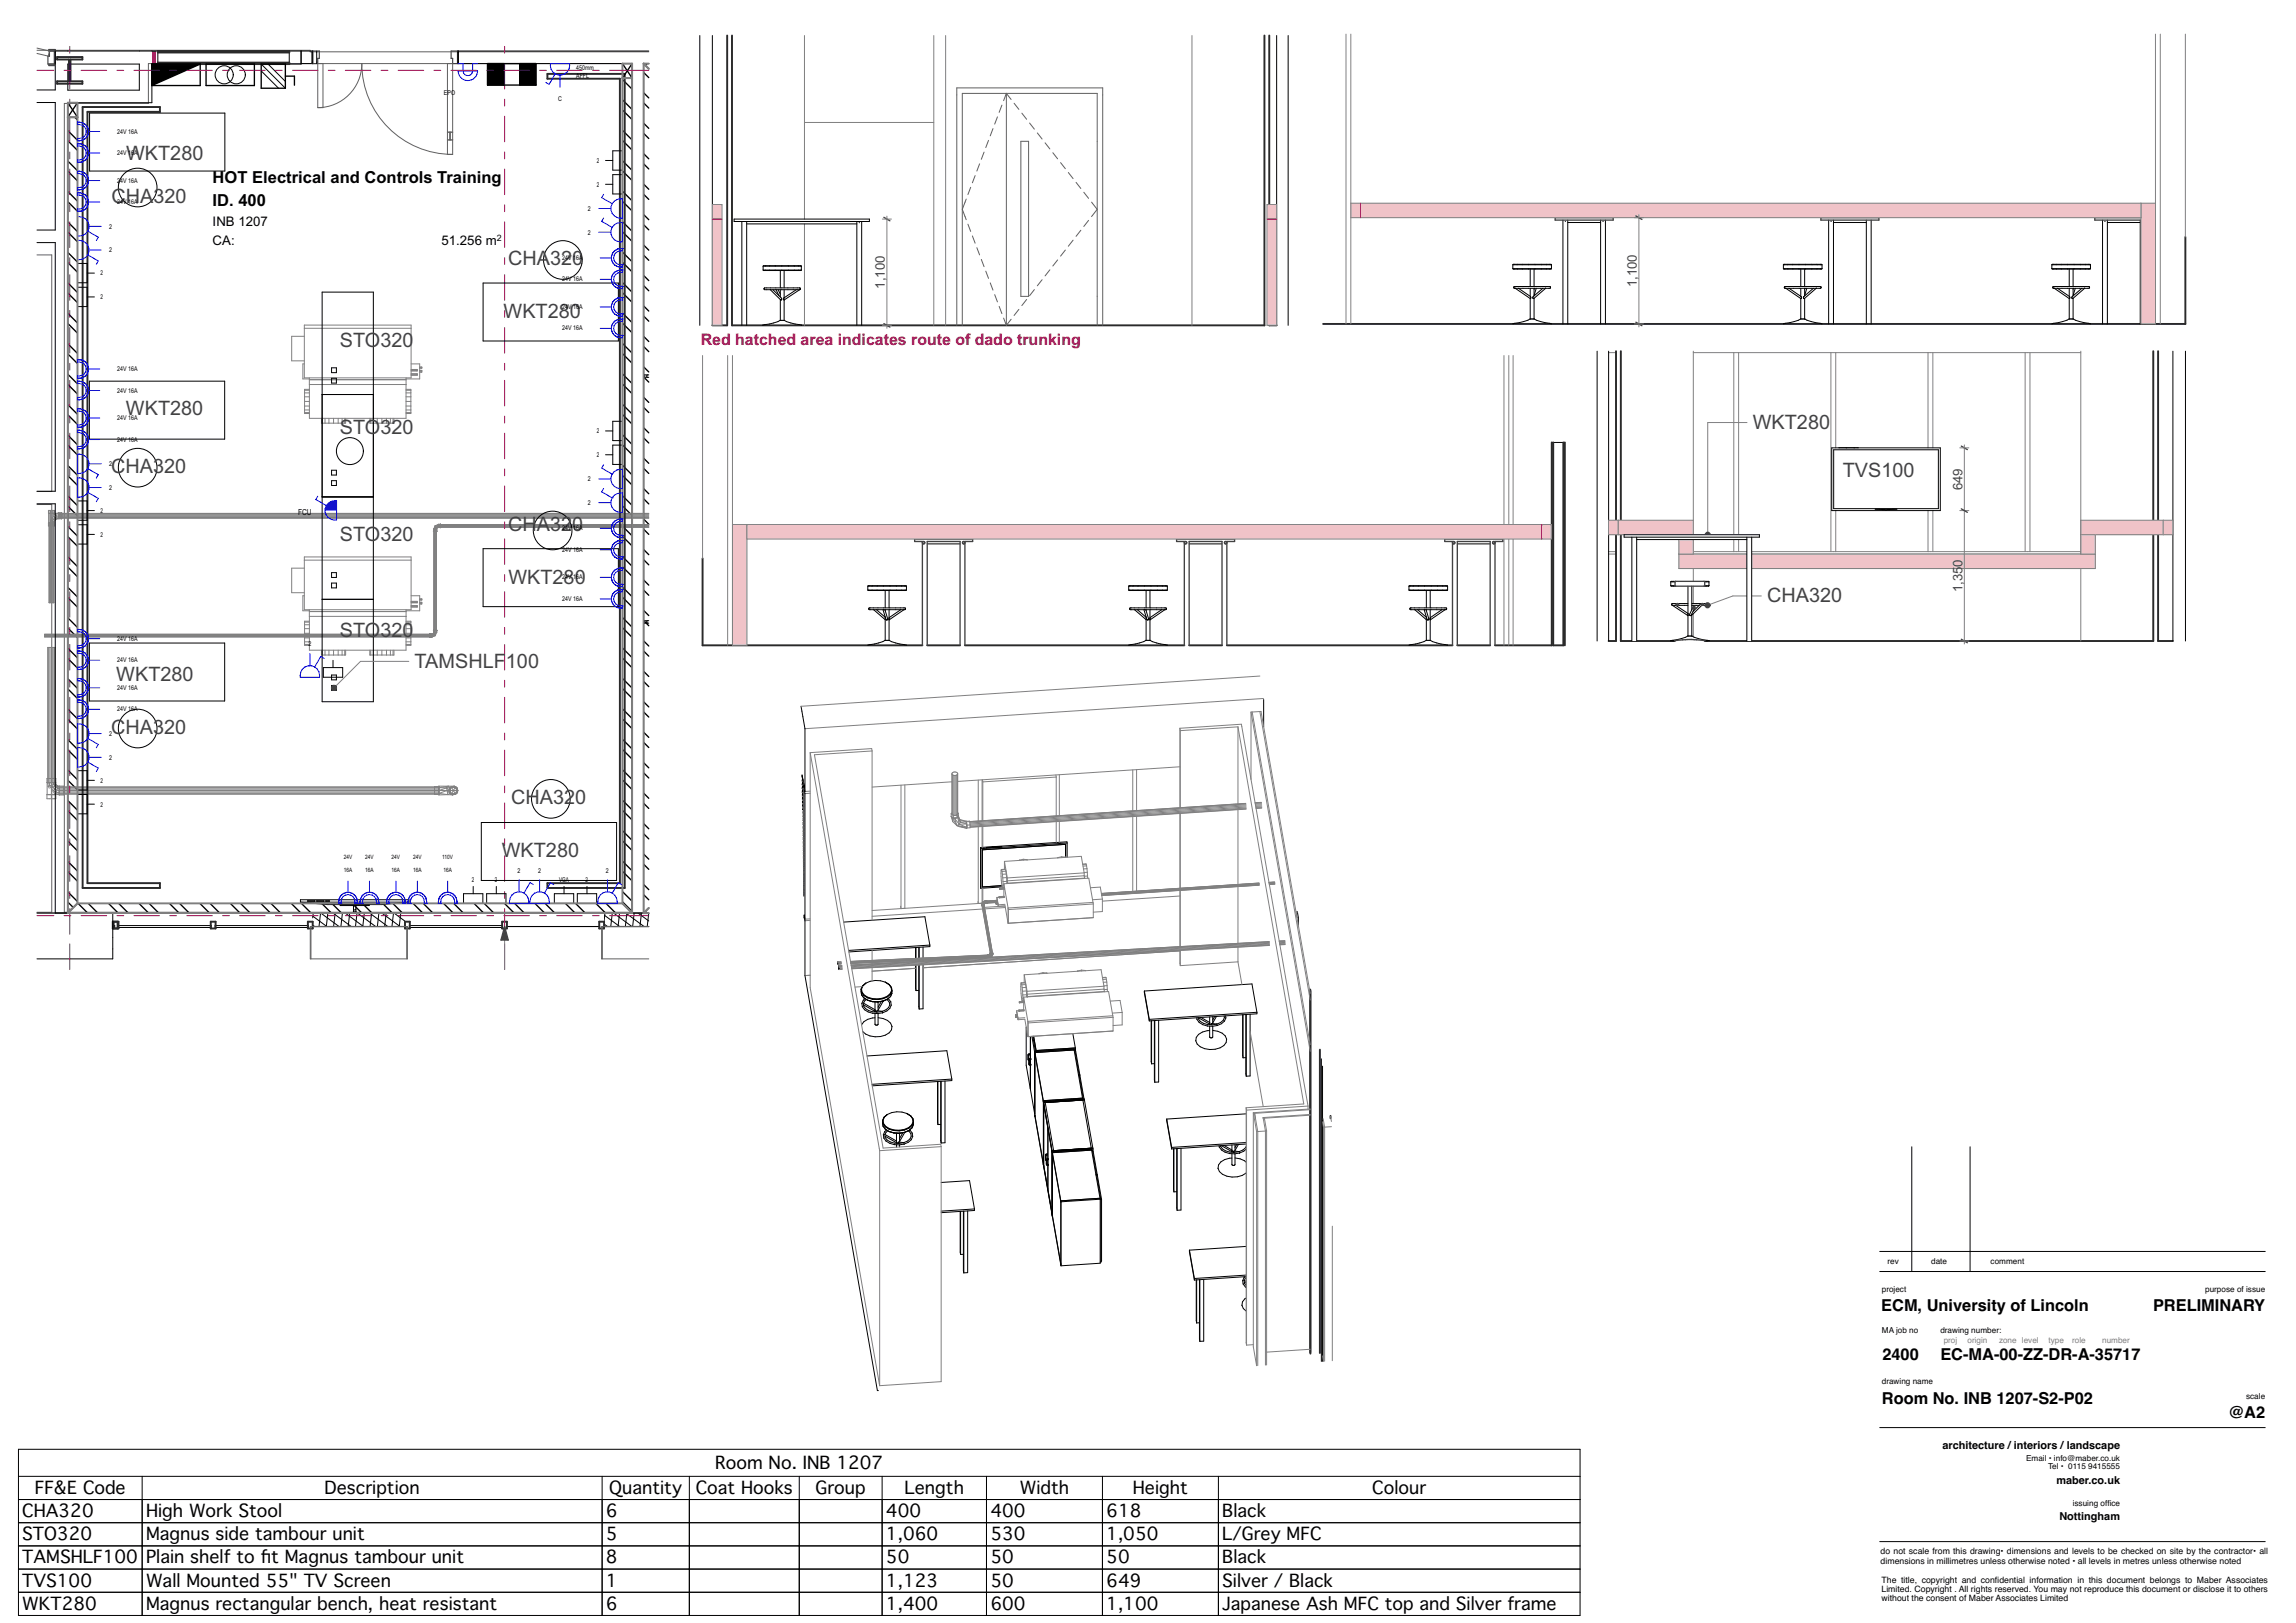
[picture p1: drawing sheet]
<svg xmlns="http://www.w3.org/2000/svg" width="594mm" height="420mm" viewBox="0 0 594 420" stroke-linecap="round" stroke-linejoin="round" font-family="sans-serif">
<defs><g id="words">
<g font-size="5.1" fill="#444">
<text x="32.6" y="41.3">WKT280</text>
<text x="28.8" y="52.5">CHA320</text>
<text x="131.5" y="68.6">CHA320</text>
<text x="130.3" y="82.4">WKT280</text>
<text x="87.9" y="89.9">STO320</text>
<text x="32.6" y="107.4">WKT280</text>
<text x="87.9" y="112.4">STO320</text>
<text x="453.5" y="111">WKT280</text>
<text x="28.8" y="122.4">CHA320</text>
<text x="476.7" y="123.3">TVS100</text>
<text x="131.5" y="137.4">CHA320</text>
<text x="87.9" y="139.9">STO320</text>
<text x="131.5" y="151.1">WKT280</text>
<text x="457.2" y="155.9">CHA320</text>
<text x="87.9" y="164.9">STO320</text>
<text x="107.3" y="172.8">TAMSHLF</text>
<text x="130.9" y="172.8">100</text>
<text x="30.1" y="176.1">WKT280</text>
<text x="28.8" y="189.9">CHA320</text>
<text x="132.3" y="208.1">CHA320</text>
<text x="129.8" y="221.8">WKT280</text>
</g>
<g font-size="4.5">
<text x="185" y="380.1">Room No. INB 1207</text>
<text x="9" y="386.6">FF&amp;E Code</text>
<text x="84" y="386.6">Description</text>
<text x="157.6" y="386.6">Quantity</text>
<text x="180" y="386.6">Coat Hooks</text>
<text x="211" y="386.6">Group</text>
<text x="234" y="386.6">Length</text>
<text x="263.8" y="386.6">Width</text>
<text x="293.1" y="386.6">Height</text>
<text x="355" y="386.6">Colour</text>
<text x="5.8" y="392.6">CHA320</text>
<text x="37.8" y="392.6">High Work Stool</text>
<text x="156.8" y="392.6">6</text>
<text x="229.2" y="392.6">400</text>
<text x="256.2" y="392.6">400</text>
<text x="286.2" y="392.6">618</text>
<text x="316.2" y="392.6">Black</text>
<text x="5.8" y="398.6">STO320</text>
<text x="37.8" y="398.6">Magnus side tambour unit</text>
<text x="156.8" y="398.6">5</text>
<text x="229.2" y="398.6">1,060</text>
<text x="256.2" y="398.6">530</text>
<text x="286.2" y="398.6">1,050</text>
<text x="316.2" y="398.6">L/Grey MFC</text>
<text x="5.8" y="404.6">TAMSHLF100</text>
<text x="37.8" y="404.6">Plain shelf to ft Magnus tambour unit</text>
<text x="67.4" y="404.6">i</text>
<text x="156.8" y="404.6">8</text>
<text x="229.2" y="404.6">50</text>
<text x="256.2" y="404.6">50</text>
<text x="286.2" y="404.6">50</text>
<text x="316.2" y="404.6">Black</text>
<text x="5.8" y="410.6">TVS100</text>
<text x="37.8" y="410.6">Wall Mounted 55&quot; TV Screen</text>
<text x="156.8" y="410.6">1</text>
<text x="229.2" y="410.6">1,123</text>
<text x="256.2" y="410.6">50</text>
<text x="286.2" y="410.6">649</text>
<text x="316.2" y="410.6">Silver / Black</text>
<text x="5.8" y="416.6">WKT280</text>
<text x="37.8" y="416.6">Magnus rectangular bench, heat resistant</text>
<text x="156.8" y="416.6">6</text>
<text x="229.2" y="416.6">1,400</text>
<text x="256.2" y="416.6">600</text>
<text x="286.2" y="416.6">1,100</text>
<text x="316.2" y="416.6">Japanese Ash MFC top and Silver frame</text>
</g>
<g font-size="4.3">
<text x="55" y="47.4">HOT Electrical and Controls Training</text>
<text x="55" y="53.3">ID. 400</text>
</g>
<g font-size="4.2">
<text x="486.7" y="339.2">ECM, University of Lincoln</text>
<text x="557" y="339.2">PRELIMINARY</text>
<text x="487" y="352">2400</text>
<text x="502" y="352">EC-MA-00-ZZ-DR-A-35717</text>
<text x="486.9" y="363.3">Room No. INB 1207-S2-P02</text>
<text x="576.5" y="367">@A2</text>
</g>
<text font-size="4.1" fill="#c30c20" x="181.3" y="89.4">Red hatched area indicates route of dado trunking</text>
<g font-size="3.4">
<text x="55" y="58.5">INB 1207</text>
<text x="55" y="63.4">CA:</text>
<text x="114.2" y="63.4">51.256 m</text>
</g>
<g font-size="3.4" fill="#444">
<text x="229" y="74.7" transform="rotate(-90 229 74.7)">1,100</text>
<text x="423.5" y="74.4" transform="rotate(-90 423.5 74.4)">1,100</text>
<text x="507.7" y="126.9" transform="rotate(-90 507.7 126.9)">649</text>
<text x="507.7" y="146.6" transform="rotate(-90 507.7 146.6)">0</text>
<text x="507.7" y="153.3" transform="rotate(-90 507.7 153.3)">1,35</text>
</g>
<g font-size="2.8">
<text x="502.5" y="374.9">architecture /interiors /landscape</text>
<text x="532" y="384.1">maber.co.uk</text>
<text x="532.8" y="393.4">Nottingham</text>
</g>
<g font-size="2.3">
<text x="128.5" y="62.3">2</text>
<text x="486.5" y="402.3">do not scale from this drawing• dimensions and levels to be checked on site by the contractor• all</text>
<text x="486.5" y="404.7">dimensions in millimetres unless otherwise noted • all levels in metres unless otherwise noted</text>
<text x="486.8" y="409.7">The title, copyright and confdential information in this document belongs to Maber Associates</text>
<text x="486.8" y="412">Limited. Copyright . All rights reserved. You may not reproduce this document or disclose it to others</text>
<text x="516.1" y="409.7">i</text>
<text x="486.8" y="414.2">without the consent of Maber Associates Limited</text>
</g>
<g font-size="2.1">
<text x="77.1" y="133.3">FCU</text>
<text x="488.3" y="327.1">rev</text>
<text x="499.6" y="327.1">date</text>
<text x="515" y="327.1">comment</text>
<text x="486.8" y="334.3">project</text>
<text x="570.5" y="334.3">purpose of issue</text>
<text x="486.9" y="345">MA job no</text>
<text x="502" y="345">drawing number:</text>
<text x="486.8" y="358.2">drawing name</text>
<text x="581.1" y="362">scale</text>
<text x="524.2" y="378.1">Email • info@maber.co.uk</text>
<text x="529.9" y="380.2">Tel • 0115</text>
<text x="540.2" y="380.2">9415555</text>
<text x="536.2" y="389.8">issuing offce</text>
<text x="545.2" y="389.8">i</text>
</g>
<g font-size="2.1" fill="#7f7f7f">
<text x="502.9" y="347.6">proj</text>
<text x="509" y="347.6">origin</text>
<text x="517.2" y="347.6">zone level</text>
<text x="530" y="347.6">type</text>
<text x="536.1" y="347.6">role</text>
<text x="543.9" y="347.6">number</text>
</g>
<g font-size="1.7">
<text x="149.1" y="18.2">450mm</text>
<text x="149.1" y="20.1">AFFL</text>
<text x="114.9" y="24.7">E</text>
<text x="115.8" y="24.7">PO</text>
<text x="144.4" y="26.2">C</text>
<text x="30.3" y="34.6">24V 16A</text>
<text x="30.3" y="40.1">24V 16A</text>
<text x="30.3" y="47.2">24V 16A</text>
<text x="154.4" y="42.1">2</text>
<text x="30.3" y="52.8">24V 16A</text>
<text x="154.4" y="48.3">2</text>
<text x="28.3" y="59.2">2</text>
<text x="152" y="54.6">2</text>
<text x="28.3" y="65.3">2</text>
<text x="152" y="60.7">2</text>
<text x="26" y="71.3">2</text>
<text x="145.5" y="67.2">24V 16A</text>
<text x="26" y="77.5">2</text>
<text x="145.5" y="72.8">24V 16A</text>
<text x="145.5" y="79.9">24V 16A</text>
<text x="145.5" y="85.5">24V 16A</text>
<text x="30.3" y="96">24V 16A</text>
<text x="30.3" y="101.6">24V 16A</text>
<text x="30.3" y="108.7">24V 16A</text>
<text x="154.4" y="112.1">2</text>
<text x="30.3" y="114.3">24V 16A</text>
<text x="154.4" y="118.3">2</text>
<text x="28.3" y="120.7">2</text>
<text x="152" y="124.6">2</text>
<text x="28.3" y="126.8">2</text>
<text x="152" y="130.7">2</text>
<text x="26" y="132.7">2</text>
<text x="145.5" y="137.2">24V 16A</text>
<text x="26" y="138.9">2</text>
<text x="145.5" y="142.8">24V 16A</text>
<text x="145.5" y="149.9">24V 16A</text>
<text x="145.5" y="155.5">24V 16A</text>
<text x="30.3" y="165.8">24V 16A</text>
<text x="79.8" y="167.3">2</text>
<text x="30.3" y="171.4">24V 16A</text>
<text x="30.3" y="178.5">24V 16A</text>
<text x="30.3" y="184.1">24V 16A</text>
<text x="28.3" y="190.5">2</text>
<text x="28.3" y="196.6">2</text>
<text x="26" y="202.5">2</text>
<text x="26" y="208.7">2</text>
<text x="133.9" y="225.8">2</text>
<text x="139.2" y="225.8">2</text>
<text x="156.8" y="225.8">2</text>
<text x="122.1" y="228.1">2</text>
<text x="128" y="228.1">2</text>
<text x="144.6" y="228.1">VGA</text>
<text x="151.5" y="228.1">2</text>
</g>
<g font-size="1.5">
<text x="88.9" y="225.7">16A</text>
<text x="88.9" y="222.4">24V</text>
<text x="94.5" y="225.7">16A</text>
<text x="94.5" y="222.4">24V</text>
<text x="101.3" y="222.4">24V</text>
<text x="101.3" y="225.7">16A</text>
<text x="106.9" y="222.4">24V</text>
<text x="106.9" y="225.7">16A</text>
<text x="114.4" y="222.4">110V</text>
<text x="114.7" y="225.7">16A</text>
</g>
</g></defs>
<path d="M486.3 329h99.7M486.3 323.9h99.7M486.3 369.4h99.7M486.3 398.9h99.7" fill="none" stroke="#000" stroke-width=".26"/>
<path d="M560.4 372.2h24.3v23.8h-24.3z" fill-rule="evenodd" fill="#fff"/>
<g fill="none" stroke="#000" stroke-width=".26">
<path d="M494.6 296.8v32.2M509.7 296.8v32.2M4.8 375h404v43h-404zM4.8 382h404M4.8 388h404M4.8 394h404M36.8 382v36M155.8 382v36M178.3 382v36M206.8 382v36M228.2 382v36M255.2 382v36"/>
<path d="M285.2 382v36M315.2 382v36M4.8 400h404M4.8 406h404M4.8 412h404"/>
</g>
<!-- layer: A-35-FFE-Zones -->
<path d="M9.6 13h70.6v.4h87.6M167.8 16.5h-1.3v219.8h1.3M16.6 26.8h21.8v-10.3h125.1v219.6h-146.9zM9.6 66h3.8v61.2h-3.8M9.6 130.6h3.8v105.5h-3.8" fill="none" stroke="#606060" stroke-width=".26"/>
<g fill="#000">
<path d="M39.3 16.6h12.5l-12.5 5.5z"/>
<path d="M126.1 16.5h4.2v5.5h-4.2z" fill-rule="evenodd"/>
<path d="M134.5 16.5h4.1v5.5h-4.1z" fill-rule="evenodd"/>
</g>
<!-- layer: X_01_SmallPower$0$2059 E First Small power$0$E6100_TRNK -->
<g fill="none" stroke="#000" stroke-width=".35">
<path d="M166.5 18.7l1.3 1.4M167.4 16.5l-.4 .4M17.5 33.8l2.5 2.5M17.5 36.4l2.5 2.5M19.3 30.3l.7 .7M161 33.7l2.5 2.5M161 25.8l2.5 2.5M161 36.3l2.5 2.5M161 28.5l2.5 2.5M161 20.6l2.5 2.5M163.3 20.2l.2 .3M166.5 39.8l1.3 1.3"/>
<path d="M166.5 31.9l1.3 1.3M166.5 24l1.3 1.3M166.5 34.5l1.3 1.3M166.5 26.6l1.3 1.4M17.5 57.4l2.5 2.5M17.5 49.6l2.5 2.5M17.5 41.7l2.5 2.5M17.5 52.2l2.5 2.5M17.5 44.3l2.5 2.5M161 57.4l2.5 2.5M161 49.5l2.5 2.5M161 41.6l2.5 2.5"/>
<path d="M161 60l2.5 2.5M161 52.1l2.5 2.5M161 44.2l2.5 2.5M166.5 55.5l1.3 1.4M166.5 47.6l1.3 1.4M166.5 58.1l1.3 1.4M166.5 50.3l1.3 1.3M166.5 42.4l1.3 1.3M17.5 73.2l2.5 2.5M17.5 65.3l2.5 2.5M17.5 75.8l2.5 2.5M17.5 67.9l2.5 2.5"/>
<path d="M17.5 60.1l2.5 2.5M161 73.1l2.5 2.5M161 65.2l2.5 2.5M161 75.7l2.5 2.5M161 67.9l2.5 2.5M166.5 79.2l1.3 1.3M166.5 71.3l1.3 1.3M166.5 63.4l1.3 1.3M166.5 73.9l1.3 1.3M166.5 66l1.3 1.4M17.5 96.8l2.5 2.5M17.5 89l2.5 2.5"/>
<path d="M17.5 81.1l2.5 2.5M17.5 99.5l2.5 2.5M17.5 91.6l2.5 2.5M17.5 83.7l2.5 2.5M161 96.8l2.5 2.5M161 88.9l2.5 2.5M161 81l2.5 2.5M161 99.4l2.5 2.5M161 91.5l2.5 2.5M161 83.6l2.5 2.5M166.5 94.9l1.3 1.4M166.5 87l1.3 1.4"/>
<path d="M166.5 97.5l1.3 1.4M166.5 89.7l1.3 1.3M166.5 81.8l1.3 1.3M17.5 112.6l2.5 2.5M17.5 104.7l2.5 2.5M17.5 115.2l2.5 2.5M17.5 107.3l2.5 2.5M161 112.5l2.5 2.5M161 104.6l2.5 2.5M161 115.1l2.5 2.5M161 107.3l2.5 2.5M166.5 118.6l1.3 1.3"/>
<path d="M166.5 110.7l1.3 1.3M166.5 102.8l1.3 1.3M166.5 113.3l1.3 1.3M166.5 105.4l1.3 1.4M17.5 136.2l2.5 2.5M17.5 128.4l2.5 2.5M17.5 120.5l2.5 2.5M17.5 138.9l2.5 2.5M17.5 131l2.5 2.5M17.5 123.1l2.5 2.5M161 136.2l2.5 2.5M161 128.3l2.5 2.5"/>
<path d="M161 120.4l2.5 2.5M161 138.8l2.5 2.5M161 130.9l2.5 2.5M161 123l2.5 2.5M166.5 134.3l1.3 1.4M166.5 126.4l1.3 1.4M166.5 136.9l1.3 1.4M166.5 129.1l1.3 1.3M166.5 121.2l1.3 1.3M17.5 159.9l2.5 2.5M17.5 152l2.5 2.5M17.5 144.1l2.5 2.5"/>
<path d="M17.5 154.6l2.5 2.5M17.5 146.7l2.5 2.5M161 159.8l2.5 2.5M161 151.9l2.5 2.5M161 144l2.5 2.5M161 154.5l2.5 2.5M161 146.7l2.5 2.5M166.5 158l1.3 1.3M166.5 150.1l1.3 1.3M166.5 142.2l1.3 1.3M166.5 152.7l1.3 1.3M166.5 144.8l1.3 1.4"/>
<path d="M17.5 175.6l2.5 2.5M17.5 167.8l2.5 2.5M17.5 178.3l2.5 2.5M17.5 170.4l2.5 2.5M17.5 162.5l2.5 2.5M161 175.6l2.5 2.5M161 167.7l2.5 2.5M161 178.2l2.5 2.5M161 170.3l2.5 2.5M161 162.4l2.5 2.5M166.5 173.7l1.3 1.4M166.5 165.8l1.3 1.4"/>
<path d="M166.5 176.3l1.3 1.4M166.5 168.5l1.3 1.3M166.5 160.6l1.3 1.3M17.5 199.3l2.5 2.5M17.5 191.4l2.5 2.5M17.5 183.5l2.5 2.5M17.5 194l2.5 2.5M17.5 186.1l2.5 2.5M161 199.2l2.5 2.5M161 191.3l2.5 2.5M161 183.4l2.5 2.5M161 193.9l2.5 2.5"/>
<path d="M161 186.1l2.5 2.5M166.5 197.4l1.3 1.3M166.5 189.5l1.3 1.3M166.5 181.6l1.3 1.3M166.5 200l1.3 1.3M166.5 192.1l1.3 1.3M166.5 184.2l1.3 1.4M17.5 215l2.5 2.5M17.5 207.2l2.5 2.5M17.5 217.7l2.5 2.5M17.5 209.8l2.5 2.5M17.5 201.9l2.5 2.5"/>
<path d="M161 215l2.5 2.5M161 207.1l2.5 2.5M161 217.6l2.5 2.5M161 209.7l2.5 2.5M161 201.8l2.5 2.5M166.5 213.1l1.3 1.4M166.5 205.2l1.3 1.4M166.5 215.7l1.3 1.4M166.5 207.9l1.3 1.3M17.5 230.8l2.5 2.5M17.5 222.9l2.5 2.5M17.5 233.4l1.5 1.5"/>
<path d="M17.5 225.5l2.5 2.5M20.2 233.8l2.5 2.5M22.8 233.8l2.5 2.5M28.1 233.8l2.5 2.5M30.7 233.8l2.5 2.5M35.9 233.8l2.5 2.5M38.6 233.8l2.5 2.5M43.8 233.8l2.5 2.5M46.5 233.8l2.5 2.5M51.7 233.8l2.5 2.5M54.3 233.8l2.5 2.5M59.6 233.8l2.5 2.5"/>
<path d="M62.2 233.8l2.5 2.5M67.5 233.8l2.5 2.5M70.1 233.8l2.5 2.5M75.3 233.8l2.5 2.5M78 233.8l2.5 2.5M83.2 233.8l2.5 2.5M85.9 233.8l2.5 2.5M91.1 233.8l2.5 2.5M93.7 233.8l2.5 2.5M99 233.8l2.5 2.5M101.6 233.8l2.5 2.5M106.9 233.8l2.5 2.5"/>
<path d="M109.5 233.8l2.5 2.5M114.7 233.8l2.5 2.5M117.4 233.8l2.5 2.5M122.6 233.8l2.5 2.5M125.3 233.8l2.5 2.5M130.5 233.8l2.5 2.5M133.1 233.8l2.5 2.5M138.4 233.8l2.5 2.5M141 233.8l2.5 2.5M146.3 233.8l2.5 2.5M148.9 233.8l2.5 2.5M154.1 233.8l2.5 2.5"/>
<path d="M156.8 233.8l2.5 2.5M161 230.7l2.5 2.5M161 222.8l2.5 2.5M161 233.3l2.5 2.5M161 225.5l2.5 2.5M166.5 228.9l1.3 1.3M166.5 221l1.3 1.3M166.5 231.5l1.3 1.3M166.5 223.6l1.3 1.4M167 235.8l.5 .5"/>
</g>
<path d="M84.6 130.6a2.68 2.68 0 0 1 2.5-1v2.5h-3z" fill-rule="evenodd" fill="#00f"/>
<!-- layer: A-25-M_Wall_Int -->
<path d="M39.3 13.2h1v3.3h-1z" fill-rule="evenodd" fill="#f00"/>
<!-- layer: Y-15-M-567-M_MECH_EQP.Revit MEP -->
<g fill="none" stroke="#808080" stroke-width=".26">
<path d="M78.7 94.2h-.3v3.9h1.6M78.7 84.1h27.7v13.7h-27.7zM78.7 87h-3.2v6.4h3.2M78.7 85h27.7M80 98.3h25.1M80 97.8v1.7h25.1M105.1 97.8l-.1 10.5h-25v-8.8M106.4 95.6h1.5v.4h-1.5M106.4 96.7h1.5v.4h-1.5M106.4 94.2h2.2v3.9h-3.5M106.4 96.8h1.5M106.4 97h1.5"/>
<path d="M106.4 95.9h1.5M106.4 95.7h1.5M108.6 95h.5v.3h-.5M108.6 95.8h.5v.5h-.5M108.6 96.2h.5M108.6 96h.5M108.6 95.2h.5M108.6 95.1h.5M78.8 101.7h1.2M78.8 101h1.2M78.8 102.7h1.2M78.8 106.1h1.2"/>
<path d="M78.8 103.9h1.2M78.8 105.1h1.2M78.8 106.8h1.2M80 100.8h-1.2v6.2h1.2M83.2 108.3v1.2h6.2v-1.2M83.4 108.3v1.2M84.1 108.3v1.2M85.1 108.3v1.2M86.3 108.3v1.2M87.5 108.3v1.2M88.5 108.3v1.2M89.2 108.3v1.2"/>
<path d="M95.7 108.3v1.2h6.2v-1.2M95.9 108.3v1.2M96.6 108.3v1.2M97.6 108.3v1.2M98.8 108.3v1.2M100 108.3v1.2M101 108.3v1.2M101.7 108.3v1.2M105 100.8h1.3v6.2h-1.3M105 101.7h1.3M105 101h1.3M105 102.7h1.3"/>
<path d="M105 106.1h1.3M105 103.9h1.3M105 105.1h1.3M105 106.8h1.3M78.7 154.2h-.3v3.9h1.6M78.7 144.1h27.7v13.7h-27.7zM78.7 147h-3.2v6.4h3.2M78.7 145h27.7M80 158.3h25.1M80 157.8v1.7h25.1M105.1 157.8l-.1 10.5h-25v-8.8M106.4 154.2h2.2v3.9h-3.5"/>
<path d="M106.4 156.7h1.5v.4h-1.5M106.4 156.8h1.5M106.4 157h1.5M106.4 155.9h1.5M106.4 155.6h1.5v.4h-1.5M106.4 155.7h1.5M108.6 155.8h.5v.5h-.5M108.6 156.2h.5M108.6 156h.5M108.6 155h.5v.3h-.5M108.6 155.2h.5M108.6 155.1h.5"/>
<path d="M78.8 161.7h1.2M78.8 161h1.2M78.8 162.7h1.2M78.8 166.1h1.2M78.8 163.9h1.2M78.8 165.1h1.2M78.8 166.8h1.2M80 160.8h-1.2v6.2h1.2M83.2 168.3v1.2h6.2v-1.2M83.4 168.3v1.2M84.1 168.3v1.2M85.1 168.3v1.2"/>
<path d="M86.3 168.3v1.2M87.5 168.3v1.2M88.5 168.3v1.2M89.2 168.3v1.2M95.7 168.3v1.2h6.2v-1.2M95.9 168.3v1.2M96.6 168.3v1.2M97.6 168.3v1.2M98.8 168.3v1.2M100 168.3v1.2M101 168.3v1.2M101.7 168.3v1.2"/>
<path d="M105 160.8h1.3v6.2h-1.3M105 161.7h1.3M105 161h1.3M105 162.7h1.3M105 166.1h1.3M105 163.9h1.3M105 165.1h1.3M105 166.8h1.3"/>
</g>
<!-- layer: Y-15-M-590-M_PIPEWORK.Revit MEP -->
<g fill="none" stroke="#808080" stroke-width=".26">
<path d="M12.5 135.4v.7h1.6v-.7M12.5 135.4h1.6M12.5 132.8v-.7h1.6v.7M12.5 132.8l.1 2.5M12.5 132.8h1.6M12.6 135.3h1.4M12.6 135.3l-.1 .1M12.7 132.1v23.9M12.7 135.3v20.7h1.2v-20.7M12.7 135.3v.1M12.9 135.3v20.7M13.1 132.1v23.9"/>
<path d="M13.1 132.8v.1M13.2 134.7l-.1 .7M13.2 134.7h.1M13.3 135.3v20.7M13.5 134.1l-.3 .6M13.5 134.1h.1M13.5 134.8h.1M13.5 134.1l.3 .3M13.5 132.1v4M13.5 132.8v.1M13.6 135.3v20.7M13.6 134.8l-.1 .6"/>
<path d="M13.6 134.8l.4 .1M13.8 135.3v20.7M13.8 133.4l.1 .2M13.8 134.4l-.2 .4M13.8 134.4l.3 .2M13.9 135.3v.1M13.9 132.1v1.2l.5-.3M13.9 132.8v.1M13.9 133.6l-.4 .5M13.9 133.6l.3 .4M14 134.9l-.1 .4M14 134.9l.1 .1"/>
<path d="M14 135.3l.1 .1M14.1 132.8l-.1 .2 .4-.1M14.1 135l-.1 .3M14.1 134.6l-.1 .3M14.1 134.6l.2 .1M14.2 134l-.4 .4M14.2 134l.2 .3M14.3 134.7l-.2 .3M14.4 132.9v.1M14.4 133l.1 .3M14.4 134.3l-.3 .3M14.4 134.3l.1 .1"/>
<path d="M14.5 134.4l-.2 .3M14.5 133.3l-.6 .3M14.5 133.3l.2 .5M14.7 133.8l-.5 .2M14.7 133.8l.1 .3M14.8 134.1l-.4 .2M14.8 134.1v.2M14.8 134.3l-.3 .1M15.2 133.7l-.5 .1M15.2 133.2l-.7 .1M15.2 133.7v.5M15.2 133.7v.4"/>
<path d="M15.2 133.7h.1M15.2 133.2v.5M15.2 133.7h152.6M15.2 133.7v.2h152.6M15.2 133.2h152.6M15.2 134.1h-.4M15.2 134.1v.1M15.2 132.9l-.8 .1M15.2 133.2h.1M15.2 132.9v.1h152.6M15.2 134v.1M15.2 134h152.6"/>
<path d="M15.2 132.9h152.6M15.2 134.2l-.4 .1M15.2 134.2h.1M15.2 132.7l-.8 .2M15.2 132.7v1M15.2 132.7v.2M15.2 133.8v.4M15.2 133.2v.3M15.2 133.2l.7 .5M15.2 133.5h.1M15.2 133.5v.2M15.2 133v.2"/>
<path d="M15.2 133l.7 .2h-.7M15.2 133.9v.3M15.2 132.7h.1M15.2 134.2h.7M15.2 132.7v.5M15.2 132.7v.3M15.2 132.7h.7M15.5 133.8l.4 .1-.7 .3M15.9 133.7v.5M15.9 133.7h-.4M15.9 133.7h.1M15.9 133.3h.1"/>
<path d="M15.9 132.7v.6M15.9 132.7v1.5M15.9 132.7l-.7 .3M112.1 137.5h.1M112.2 137.4l-.1 .1M112.2 137h.8M112.2 137.4h.8M112.2 137.5h.8M112.2 137v.4M112.2 137.5h.2M112.2 137.5h.1M112.2 136.9h.7"/>
<path d="M112.2 136.9v.1M112.2 137.5v25.6M112.2 137l.3 .4M112.3 137.5v25.6M112.3 136.9l-.1 .1M112.3 137.4h-.2M112.3 137.4l.1 .1M112.3 137.4l-.1 .1M112.3 137.4h.2M112.4 137.5h.4M112.4 137.5h-.2M112.4 137.5h.1"/>
<path d="M112.4 137.5v25.6M112.5 137.4l-.1 .1M112.5 137.4l.3 .1M112.6 136.1h.1M112.6 136.1l-.4 .8M112.6 136.1l-.3 .8M112.6 137.4h.1M112.6 137.4h-.3M112.6 137.4h-.1M112.6 137.5v25.6M112.6 136.9v.1M112.6 137l.1 .4 .2-.4"/>
<path d="M112.6 137l-.1 .4M112.7 137.5v25.6M112.7 136.1l.2 .3M112.7 136.1l-.1 .8M112.7 136.1l-.4 .8M112.7 137.4h.3M112.7 137.4l.1 .1M112.8 137.5h.2M112.8 137.5h.1M112.8 137.5v25.6M112.9 136.9v.1M112.9 137v.4"/>
<path d="M112.9 137.5v25.6M112.9 136.4l-.3 .5M112.9 136.4l.2 .2M112.9 136.4v.5M112.9 136.9l.1 .1M113 137.4v.1M113 137.4l-.2 .1M113 137.5h.1M113 137.5h-.2M113 137v.4M113 137l-.1 .4M113 137.4h.1"/>
<path d="M113.1 136.6l-.2 .3M113.4 136v.4M113.4 136l-.7 .1M113.4 136l-.5 .4M113.4 135.8l-.8 .3M113.4 135.8v.2M113.4 135.8l-.7 .3M113.4 136.4h.1M113.4 136.4h-.5M113.4 136.4v.1M113.4 136.4l-.3 .2M113.4 135.7v.1"/>
<path d="M113.4 135.7l-.8 .4M113.4 136l.5 .2M113.4 136h.1M113.4 135.8l.5 .2M113.4 136.4l.5 .1M113.4 135.7h.5M113.4 135.7h.1M113.4 136.5h.5M113.4 136.5l-.3 .1M113.9 136v.2M113.9 136.2v.3M113.9 136.1v.2"/>
<path d="M113.9 136h-.5M113.9 136.2l-.5 .2M113.9 135.7v.3M113.9 136.5h.1M113.9 135.7l-.5 .1M113.9 136.5h-.5M113.9 136.3v.2M113.9 135.9v.4M113.9 135.9v.2M113.9 135.7h.1M113.9 135.7v.4M113.9 136.5v.1"/>
<path d="M113.9 135.7v.2M113.9 136.3l.1 .2M113.9 136.3h.1M113.9 135.9l.1 .4M113.9 135.9h.1M114 136.3h.1M114 136.3h-.1M114 136.5l-.1 .1M114 136.5h-.1M114 136.1v.2M114 136.1h53.8M114 136.2h53.8"/>
<path d="M114 135.9l53.8 .1M114 136.3v.1M114 136.3h53.8M114 135.9h53.8M114 136.3v.2M114 135.9v.4M114 135.9v.2M114 135.9h-.1M114 135.8v.1M114 136.4v.1M114 136.4h53.8M114 135.8h53.8"/>
<path d="M114 135.7v.2M114 135.7h-.1M114 135.7h.1M114 135.7v.8M114 135.8h.1M114 136.5h53.8M114 135.9v.6M167.8 132.8l-152.6 .1M167.8 133.5h-152.6v.2M11.6 164.2h99.6M11.6 164.7h99.6M11.6 164.6h99.6"/>
<path d="M11.6 164.5h99.6M11.6 164.3h99.6M12.4 167.6v35M12.6 167.6v35M12.9 167.6v35M13.3 167.6v39.1M13.7 167.6v35M14 167.6v35M14.2 167.6v35M111.2 164.9h.1M111.2 164.1v.8M111.2 164.7v.2"/>
<path d="M111.2 164.5v.2M111.2 164.1h.1M111.2 164.1h-99.6v.7h99.6M111.2 164.3v.2M111.2 164.3v.4M111.2 164.1v.2M111.2 164.7h.1M111.2 164.3v.3M111.2 164.3h.1M111.2 164.6v.1M111.2 164.9h.5M111.2 164.8l.5 .1"/>
<path d="M111.2 164.1l.5 .1M111.7 164.8h-.5M111.7 164.5l-.5 .1 .5 .2M111.7 164.1v.8M111.7 164.8h.1M111.7 164.2l-.5 .2 .5 .1M111.7 164.2v.3M111.7 164.5v.3M111.7 164.2h.1M111.7 164.1h-.5M111.7 164.1h.1M111.7 164.1v.1"/>
<path d="M111.7 164.8v.1M111.7 164.1v.7M111.7 164.5h.1M112.1 164l-.4 .1M112.1 164l-.4 .2M112.1 164l.1 .1M112.1 163.1h.1M112.2 163.1v.5M112.2 163.1h-.1M112.2 163.6h.8M112.2 163.6l-.1 .4M112.2 163.1h.8"/>
<path d="M112.2 163.1h.1M112.2 163.1h.6M112.2 163.1h.2M112.2 163.1l.1 .5M112.2 164.1l-.5 .4M112.2 164.1l-.5 .1M112.2 164.1l.2 .4M112.3 163.6h.1M112.3 163.6l.2-.5v.5M112.3 163.6l-.2 .4M112.3 163.6l-.1 .5M112.3 163.1h-.1"/>
<path d="M112.3 163.1h.1M112.4 163.1h.1M112.4 163.1h.2M112.4 164.5l-.7 .3M112.4 164.5h-.7M112.4 164.5h.2M112.5 163.6h.1M112.5 163.6l-.3 .5M112.5 163.6l-.1 .9M112.6 163.1h-.2M112.6 163.1h.2M112.6 164.5l-.9 .3"/>
<path d="M112.6 163.1h.1M112.6 163.1h.3M112.7 163.1l-.2 .5M112.7 163.1l.2 .5M112.8 163.1h.1M112.8 163.1h-.2M112.8 163.1h.2M112.9 163.1h-.3M112.9 163.6l-.5 .9M112.9 163.6l-.3 .9M112.9 163.6h.1M112.9 163.1l.1 .5"/>
<path d="M112.9 163.1v.5M113 163.1h.1M113 163.1h-.1M113 163.1h-.2M113 163.1v.5M113 163.6h-.1M12.1 202.5v-1h2.3v1M12.1 205.7v1h2.3v-1.2l.9 .2M12.1 202.5l.1 .1M12.1 202.5h2.3M12.2 205.6l2.2 .1h-2.3M12.2 202.6h2.2"/>
<path d="M12.2 202.6v3M12.2 205.6l-.1 .1M12.5 203.5l.2 .5M12.5 203.5h-.1M12.7 202.6l.4 1.3M13.3 203.2l-.8 .3M13.3 202.6l.1 .6M13.4 203.2a2.03 2.03 0 0 0 1.9 1.4h103.2M13.4 203.2h-.1M13.4 204.3l1.1 .7 .8 .1M13.8 202.6a1.47 1.47 0 0 0 1.5 1.4M13.8 205.1l.6 .3"/>
<path d="M14.3 202.9l-.1-35.3h-1.8l-.1 35 .2 .9M14.3 202.9l-.9 .3M14.3 202.9a1.07 1.07 0 0 0 1 .7h98.2M14.4 202.6v.2M14.4 205.4l.9 .1M14.4 205.4v.1M14.4 202.8l.2 .3M14.4 202.8l-.1 .1M14.4 202.5v.1M14.6 203.1l.2 .2M14.6 203.1l-1.2 .9M14.8 203.3l.2 .1"/>
<path d="M14.8 203.3l-1.1 1.5M15 203.4l.3 .1M15 203.4l-.6 2M15.3 203.7h98.2M15.3 205.4h98.2M15.3 205.7h.1M15.3 203.5v2.2M15.3 203.9h98.2M15.3 205.5h98.2M15.3 205.2h98.2M15.3 204.9h98.2M15.3 204.2h98.2"/>
<path d="M15.4 203.4l-.1 .1M15.4 203.4h1v2.3h-1M15.4 203.4v2.3M113.5 203.6h-1.1v2h1.1M113.5 205.6h.1M113.5 205.6v.1M113.5 203.6v2M113.5 203.6v.2M113.5 203.6h.1M113.5 203.4v2.3M113.5 205.3l2.4 .3M113.5 203.8v1.5"/>
<path d="M113.5 203.8l2 .1M113.5 203.5v.1M113.5 205.3v.3M113.5 203.4l2.5 .1M113.5 203.4v.2M115.5 203.9l.6 .7M115.5 203.9l.1 .7M115.5 203.9l-2 .7M115.6 204.6l.8 .7M115.6 204.6l.3 1M115.6 204.6l-2.1 .7M115.9 205.6l1.2 .1"/>
<path d="M115.9 205.6l-2.4 .1M116 203.5l.4 .3M116 203.5l-.5 .4M116 203.5l-2.5 .3M116.1 204.6l.1 .2M116.1 204.6l.6 1M116.2 204.8l.1 .1M116.2 204.4l-.1 .2M116.2 204.1v.3M116.3 204.9l.1 .4M116.3 204l-.1 .1M116.3 204l.1 .1"/>
<path d="M116.4 204.6l.4 .8M116.4 204.6l.3 1M116.4 204.6a.94 .94 0 0 0 .9 .9 .94 .94 0 0 0 .9-.9M116.4 204.6a.94 .94 0 0 1 .9-1 .94 .94 0 0 1 .9 1M116.4 203.8v.3M116.4 205.3l.2 .1M116.4 205.3l-.5 .3M116.4 203.8l-.9 .1M116.4 203.8l-.1 .2M116.4 204.1h-.2M116.6 203.8h-.2M116.6 205.4l.1 .2"/>
<path d="M116.7 205.6h1.2M116.7 203.6l.1 .2M116.7 203.6h1.2M116.7 203.6l-.3 1M116.7 203.6l-.6 1M116.7 205.6h.2M116.8 205.4l1.1 .2M116.8 203.8l1 1.6M116.8 203.8h1l.4 .8M116.8 205.4l-.1 .2M116.8 205.4h1M116.8 203.8l-.4 .8"/>
<path d="M116.9 205.6l.2 .1M117.2 203.5l-.2 .1M117.4 205.6l-.3 .1M117.5 203.4l.2 .1M117.5 203.4l-.3 .1M117.5 203.4l-1.5 .1M117.6 205.6h-.2M117.7 203.5l.2 .1M117.8 205.4l.1 .2M117.9 203.6l.6 1M117.9 203.6l.3 1M117.9 203.6l-1.1 .2"/>
<path d="M117.9 203.6l-1.1 1.8M117.9 203.6l.1 .1M118 203.7l.2 .2M118.2 205.1h.1M118.2 205.1v.2M118.2 204.1l.1 .1M118.2 205.3l-.2 .1M118.2 205.3h-.2M118.2 203.9v.2M118.2 203.9v.1M118.2 204.6l-.3 1M118.2 204.6l-.4 .8"/>
<path d="M118.2 204l.1 .2M118.2 204v.1M118.3 204.2l.1 .2M118.4 205l-.2 .1M118.4 204.8v.2M118.4 204.4l.1 .2M118.5 204.6l-.6 1M118.5 204.6l-.1 .2"/>
</g>
<!-- layer: A-20-M_Floor_Slab -->
<path d="M9.6 236.3h158.2" fill="none" stroke="#808080" stroke-width=".26"/>
<!-- layer: A-25-M_Curtain_Wall -->
<g fill="none" stroke="#000" stroke-width=".26">
<path d="M29.5 239.5h.2v.5h-.2zM30.5 239.5h24.1v.5h-24.1zM55.6 239.5h24.2v.5h-24.2zM80.9 239.8h23.9M80.9 237.1l3.6 2.7M80.9 239.4l.5 .4M81 236.3l-.1 1.2M82.9 236.3l-.4 3.5M83 236.3l4.7 3.5M84.8 236.3l-.4 3.5M86.2 236.3l4.7 3.5M86.7 236.3l-.4 3.5"/>
<path d="M88.6 236.3l-.4 3.5M89.3 236.3l4.7 3.5M90.5 236.3l-.4 3.5M92.4 236.3l-.4 3.5M92.5 236.3l4.7 3.5M94.2 236.3l-.3 3.5M95.6 236.3l4.7 3.5M96.1 236.3l-.4 3.5M98 236.3l-.4 3.5M98.8 236.3l4.7 3.5M99.9 236.3l-.4 3.5M101.8 236.3l-.4 3.5"/>
<path d="M101.9 236.3l2.9 2.1M103.7 236.3l-.4 3.5M105.9 239.5h24.1v.5h-24.1zM131 239.8h24.2M131 239.8h.1M155.2 239.8h.1M156.3 239.8h11.5M156.3 236.8l4 3M156.3 239.1l.8 .7M156.5 236.3l-.2 2.1M158.4 236.3l-.4 3.5M158.8 236.3l4.7 3.5"/>
<path d="M160.3 236.3l-.4 3.5M161.9 236.3l4.7 3.5M162.2 236.3l-.4 3.5M164.1 236.3l-.4 3.5M165.1 236.3l2.7 2M166 236.3l-.4 3.5M167.8 236.3l-.4 3.5"/>
</g>
<path d="M80.9 239.8h23.9M80.9 236.3h23.9M156.3 239.8h11.5M156.3 236.3h11.5" fill="none" stroke="#444" stroke-width=".3"/>
<path d="M29.2 238.5h1.4v1.8h-1.4zM29.4 238.5v1.8M30.4 238.5v1.8M54.5 238.5h1.3v1.8h-1.3zM79.6 238.5h1.3v1.8h-1.3zM104.8 238.5h1.2v1.8h-1.2zM129.9 238.5h1.3v1.8h-1.3zM155 238.5h1.3v1.8h-1.3z" fill="none" stroke="#2a2a2a" stroke-width=".5"/>
<!-- layer: A-25-M_Wall_Ext_Existing_HUB -->
<path d="M9.6 236.3h19.6v11.8h-19.6" fill="none" stroke="#000" stroke-width=".26"/>
<!-- layer: A-25-M_Wall_Int -->
<path d="M17.5 16.6h18.5v6.7h-18.5zM77.9 13.2v3.4h-3.1v-3.4h6v3.3h-2.9M81.9 13.2v3.3M167.8 13.2h-49.3v3.3h45v219.8h3v-219.8h1.3M9.6 23.3h4.7v-10.1h26.5v3.4h-1.5v10h-21.8v209.7h-3.2v-105.9h-4.7M9.6 26.5h4.7v33h-4.7M9.6 62.8h4.7v64.3h-4.7" fill="none" stroke="#000" stroke-width=".26"/>
<path d="M14.3 13.2v3.4M80.8 13.2v3.3" fill="none" stroke="#000" stroke-width=".26"/>
<!-- layer: A-25-M_Wall_Int -->
<path d="M9.6 12.4l3.2 .8-.3 1.3-2.9-.7M82.2 16.5h1.4v11.4h-1.4zM115.8 16.5h1.3v23.5h-1.3zM82.2 27.9a11.4 11.4 0 0 0 11.4-11.4 23.5 23.5 0 0 0 23.5 23.5M115.8 36.2h1.3M115.8 34.2h1.3M116.4 34.2v2" fill="none" stroke="#606060" stroke-width=".26"/>
<path d="M12.8 13.2v1.4h-.4v2h1.9M14 13.2v3.4M14.3 13.2h-1.7v-.4h1.7v4.2h-1.7v-.4M80.8 13.2h1.8v1.9h-.4v1.4h-1.4zM81 13.2v3.3M116.7 13.2h1.8v3.3h-1.4v-1.4h-.4zM118.4 13.2v3.3" fill="none" stroke="#444" stroke-width=".3"/>
<path d="M40.8 13.2h34v.4h-34zM40.8 16.2h34v.4h-34zM141.6 19.1h20v210.7h-20v-1.3h18.8v-208.1h-18.8zM21.4 27.7h20v1.2h-18.8v199.6h18.8v1.3h-20z" fill="none" stroke="#2a2a2a" stroke-width=".5"/>
<!-- layer: A-15-M_Column_Int -->
<path d="M14.8 14.8h6.5v.6h-3.1v5.6h3.1v.7h-6.5v-.7h3.1v-5.6h-3.1z" fill="none" stroke="#2a2a2a" stroke-width=".5"/>
<!-- layer: A-15-MG_Structural_Grid -->
<g fill="none" stroke="#750077" stroke-width=".26">
<path d="M18 12v1.8M18 16.4v6.6M130.5 12v1.8M130.5 16.4v6.6M18 25.7v1.7M18 30.1v6.6M18 39.3v1.8M130.5 25.7v1.7M130.5 30.1v6.6M130.5 39.3v1.8M18 43.8v6.6M18 53v1.8"/>
<path d="M18 57.4v6.6M130.5 43.8v6.6M130.5 53v1.8M130.5 57.4v6.6M18 66.7v1.7M18 71.1v6.6M130.5 66.7v1.7M130.5 71.1v6.6M18 80.4v1.7M18 84.8v6.6M18 94v1.8M18 98.4v6.6"/>
<path d="M130.5 80.4v1.7M130.5 84.8v6.6M130.5 94v1.8M130.5 98.4v6.6M18 107.7v1.8M18 112.1v6.6M130.5 107.7v1.8M130.5 112.1v6.6M18 121.4v1.7M18 125.8v6.6M18 135v1.8M18 139.4v6.7"/>
<path d="M130.5 121.4v1.7M130.5 125.8v6.6M130.5 135v1.8M130.5 139.4v6.7M18 148.7v1.8M18 153.1v6.6M130.5 148.7v1.8M130.5 153.1v6.6M18 162.4v1.7M18 166.8v6.6M18 176v1.8M130.5 162.4v1.7"/>
<path d="M130.5 166.8v6.6M130.5 176v1.8M18 180.5v6.6M18 189.7v1.8M18 194.1v6.6M130.5 180.5v6.6M130.5 189.7v1.8M130.5 194.1v6.6M18 203.4v1.7M18 207.8v6.6M18 217.1v1.7M130.5 203.4v1.7"/>
<path d="M130.5 207.8v6.6M130.5 217.1v1.7M9.6 237h4.3M16.6 237h1.7M18 221.5v6.6M18 230.7v1.8M18 235.1v6.6M21 237h6.6M30.2 237h1.8M34.7 237h6.6M43.9 237h1.8M48.3 237h6.6"/>
<path d="M57.6 237h1.7M62 237h6.6M71.3 237h1.7M75.7 237h6.6M84.9 237h1.8M89.3 237h6.6M98.6 237h1.8M103 237h6.6M112.3 237h1.7M116.7 237h6.6M125.9 237h1.8M130.3 237h6.7"/>
<path d="M130.5 221.5v6.6M130.5 230.7v1.8M130.5 235.1v6.6M139.6 237h1.8M144 237h6.6M153.3 237h1.7M157.7 237h10.1M18 244.3v6.6M130.5 244.3v6.6"/>
</g>
<!-- layer: A-35-M_FFE_Loose -->
<g fill="none" stroke="#000" stroke-width=".26">
<path d="M23.2 29.3h35v15h-35zM83.3 75.6h13.3v106h-13.3zM125 73.2h35v15h-35zM23.1 98.6h35v15h-35zM85.8 95.2h1.2v1.2h-1.2zM85.8 97.9h1.2v1.2h-1.2zM83.3 102.1h13.3M83.3 128.6h13.3M85.8 121.7h1.2v1.2h-1.2zM85.8 124.4h1.2v1.2h-1.2zM83.3 155.1h13.3M85.8 148.2h1.2v1.2h-1.2z"/>
<path d="M85.8 150.9h1.2v1.2h-1.2zM125 142h35v15h-35zM23.1 166.4h35v15h-35zM85.8 177.4h1.2v1.2h-1.2zM85.8 174.7h1.2v1.2h-1.2zM124.5 212.8h35v15h-35z"/>
<circle cx="35.6" cy="48.5" r="5"/>
<circle cx="145.6" cy="67.3" r="5"/>
<circle cx="35.6" cy="121" r="5"/>
<circle cx="143" cy="137.3" r="5"/>
<circle cx="35.6" cy="188.5" r="5"/>
<circle cx="142.5" cy="206.7" r="5"/>
</g>
<!-- layer: A-35-M_FFE_Schedule -->
<g fill="none" stroke="#000" stroke-width=".26">
<path d="M166.5 97h.3v.7h-.3zM166.8 97.6h1M166.8 97h1M167.6 97l-.3 .3 .3 .3M166.8 161.3h1M166.8 160.6v.7h-.3v-.7h1.3M167.6 160.6l-.3 .3 .3 .4M77.7 233.5l7 .6h14.1l7-.6M77.7 233.5v-.7h28.1v.7M77.7 233.5h28.1M79.6 233.1h1.9v.1h-1.9zM81.9 233.1h1.9v.1h-1.9z"/>
<path d="M84.3 233.1h.9v.1h-.9zM88 234.1v.2h7.5v-.2M91.4 236h.7v.3h-.7zM91.5 235.2l.3 .3 .3-.3M91.5 234.3v1.7M92.1 234.3v1.7"/>
</g>
<!-- layer: A-25-M_Wall_Ext -->
<path d="M80.3 239.8h25.1v8.3h-25.1zM80.4 239.8v8.3M105.2 239.8v8.3M155.8 239.8v8.3M167.8 239.8h-12.1v8.3h12.1" fill="none" stroke="#606060" stroke-width=".26"/>
<!-- layer: X_01_SmallPower$0$2059 E First Small power$0$E6100_TRNK -->
<path d="M161 16.5l2.5 3.7M163.5 16.5l-2.5 3.7M17.5 26.6l2.5 3.7M20 26.6l-2.5 3.7" fill="none" stroke="#000" stroke-width=".35"/>
<g fill="none" stroke="#00f" stroke-width=".26">
<path d="M118.5 18.3h5.1a2.52 2.52 0 0 1-2.6 2.5 2.52 2.52 0 0 1-2.5-2.5zM118.5 16.5h1.3v1.8a1.25 1.25 0 0 0 1.2 1.3 1.25 1.25 0 0 0 1.3-1.3v-1.8h1.2M142.4 16.5h5a2.54 2.54 0 0 1-2.5 3 2.54 2.54 0 0 1-2.5-3zM143.6 19.1h.1M143.6 19.1l-1.5 2.7-.9-.5M144.9 19.5v3.1M20 31.6a2.44 2.44 0 0 1 2.9 2.4 2.44 2.44 0 0 1-2.9 2.4zM20 37.2a2.44 2.44 0 0 1 2.9 2.4 2.44 2.44 0 0 1-2.9 2.4zM20 32.2a1.85 1.85 0 0 1 2.3 1.8 1.85 1.85 0 0 1-2.3 1.8M20 37.8a1.85 1.85 0 0 1 2.3 1.8 1.85 1.85 0 0 1-2.3 1.8M22.9 34h2.9M22.9 39.6h2.9"/>
<path d="M20 44.3a2.44 2.44 0 0 1 2.9 2.4 2.44 2.44 0 0 1-2.9 2.4zM20 49.9a2.44 2.44 0 0 1 2.9 2.4 2.44 2.44 0 0 1-2.9 2.4zM20 56.1a2.54 2.54 0 0 1 3 2.5 2.54 2.54 0 0 1-3 2.5zM20 44.9a1.85 1.85 0 0 1 2.3 1.8 1.85 1.85 0 0 1-2.3 1.8M20 50.5a1.85 1.85 0 0 1 2.3 1.8 1.85 1.85 0 0 1-2.3 1.8M22.7 59.8l2.7 1.6-.5 .8M22.7 59.8h.1M22.9 46.7h2.9M22.9 52.3h2.9M23 58.6h3.2M154.9 54h3.1M156.2 50.3l-.5 .8 2.7 1.6"/>
<path d="M156.2 56.4l-.5 .9 2.7 1.5M158.4 52.7h.1M158.4 58.8h.1M158.9 52l.8-.4 1.3-.1v5a2.53 2.53 0 0 1-2.7-1.4 2.53 2.53 0 0 1 .6-3.1zM158.9 58.2l.8-.5 1.3-.1v5a2.53 2.53 0 0 1-2.7-1.4 2.53 2.53 0 0 1 .6-3zM20 62.2a2.54 2.54 0 0 1 3 2.5 2.54 2.54 0 0 1-3 2.5zM22.7 66l2.7 1.5-.5 .9M22.7 66h.1M23 64.7h3.2M154.9 60.1h3.1M155.3 66.7h2.9M155.3 72.3h2.9"/>
<path d="M155.3 79.4h2.9M159 64.9l.7-.4 1.3-.2v4.8a2.43 2.43 0 0 1-2.6-1.3 2.43 2.43 0 0 1 .6-2.9zM159 70.5l.7-.5 1.3-.1v4.8a2.43 2.43 0 0 1-2.6-1.4 2.43 2.43 0 0 1 .6-2.8zM159 77.6l.7-.4 1.3-.2v4.8a2.43 2.43 0 0 1-2.6-1.3 2.43 2.43 0 0 1 .6-2.9zM161 64.3h.1M161 68.5h.1M161 69.9h.1M161 74.1h.1M161 77h.1M161 64.9a1.85 1.85 0 0 0-2.2 1.8 1.85 1.85 0 0 0 2.2 1.8M161 70.5a1.85 1.85 0 0 0-2.2 1.8 1.85 1.85 0 0 0 2.2 1.8M161 77.6a1.85 1.85 0 0 0-2.2 1.8 1.85 1.85 0 0 0 2.2 1.8"/>
<path d="M20 93.1a2.44 2.44 0 0 1 2.9 2.4 2.44 2.44 0 0 1-2.9 2.4zM20 98.7a2.44 2.44 0 0 1 2.9 2.4 2.44 2.44 0 0 1-2.9 2.4zM20 93.7a1.85 1.85 0 0 1 2.3 1.8 1.85 1.85 0 0 1-2.3 1.8M20 99.3a1.85 1.85 0 0 1 2.3 1.8 1.85 1.85 0 0 1-2.3 1.8M22.9 95.5h2.9M155.3 85h2.9M159 83.1l.7-.4 1.3-.1v4.8a2.43 2.43 0 0 1-2.6-1.4 2.43 2.43 0 0 1 .6-2.9zM161 81.2h.1M161 82.6h.1M161 86.8h.1M161 83.2a1.85 1.85 0 0 0-2.2 1.8 1.85 1.85 0 0 0 2.2 1.8M20 105.8a2.44 2.44 0 0 1 2.9 2.4 2.44 2.44 0 0 1-2.9 2.4z"/>
<path d="M20 111.3a2.44 2.44 0 0 1 2.9 2.4 2.44 2.44 0 0 1-2.9 2.4zM20 117.5a2.54 2.54 0 0 1 3 2.5 2.54 2.54 0 0 1-3 2.5zM20 106.4a1.85 1.85 0 0 1 2.3 1.8 1.85 1.85 0 0 1-2.3 1.8M20 111.9a1.85 1.85 0 0 1 2.3 1.8 1.85 1.85 0 0 1-2.3 1.8M22.9 101.1h2.9M22.9 108.2h2.9M22.9 113.7h2.9M20 123.7a2.54 2.54 0 0 1 3 2.5 2.54 2.54 0 0 1-3 2.5zM22.7 127.4l2.7 1.6-.5 .8M22.7 121.3l2.7 1.5-.5 .9M22.7 127.4h.1M22.7 121.3h.1"/>
<path d="M23 126.2h3.2M23 120h3.2M82.2 128.4l-.5 .9 2.7 1.5M84.4 130.8h.1M85 130.2l.7-.5 1.4-.1v5a2.53 2.53 0 0 1-2.8-1.4 2.53 2.53 0 0 1 .7-3zM154.9 123.9h3.1M154.9 130.1h3.1M155.3 136.7h2.9M156.2 120.3l-.5 .8 2.7 1.6M156.2 126.4l-.5 .9 2.7 1.5M158.4 128.8h.1M158.4 122.7h.1"/>
<path d="M158.9 122l.8-.4 1.3-.2v5a2.53 2.53 0 0 1-2.7-1.4 2.53 2.53 0 0 1 .6-3zM158.9 128.2l.8-.5 1.3-.1v5a2.53 2.53 0 0 1-2.7-1.4 2.53 2.53 0 0 1 .6-3zM159 134.9l.7-.4 1.3-.2v4.8a2.43 2.43 0 0 1-2.6-1.3 2.43 2.43 0 0 1 .6-2.9zM161 134.3h.1M161 138.5h.1M161 139.9h.1M161 134.9a1.85 1.85 0 0 0-2.2 1.8 1.85 1.85 0 0 0 2.2 1.8M155.3 142.3h2.9M155.3 149.4h2.9M155.3 155h2.9M159 140.4l.7-.4 1.3-.1v4.8a2.43 2.43 0 0 1-2.6-1.4 2.43 2.43 0 0 1 .6-2.9zM159 147.6l.7-.5 1.3-.1v4.8a2.43 2.43 0 0 1-2.6-1.3 2.43 2.43 0 0 1 .6-2.9z"/>
<path d="M159 153.1l.7-.4 1.3-.1v4.8a2.43 2.43 0 0 1-2.6-1.4 2.43 2.43 0 0 1 .6-2.9zM161 144.1h.1M161 147h.1M161 151.2h.1M161 152.6h.1M161 156.8h.1M161 140.5a1.85 1.85 0 0 0-2.2 1.8 1.85 1.85 0 0 0 2.2 1.8M161 147.6a1.85 1.85 0 0 0-2.2 1.8 1.85 1.85 0 0 0 2.2 1.8M161 153.2a1.85 1.85 0 0 0-2.2 1.8 1.85 1.85 0 0 0 2.2 1.8M20 162.9a2.44 2.44 0 0 1 2.9 2.4 2.44 2.44 0 0 1-2.9 2.4zM20 168.5a2.44 2.44 0 0 1 2.9 2.4 2.44 2.44 0 0 1-2.9 2.4zM20 175.6a2.44 2.44 0 0 1 2.9 2.4 2.44 2.44 0 0 1-2.9 2.4z"/>
<path d="M20 163.5a1.85 1.85 0 0 1 2.3 1.8 1.85 1.85 0 0 1-2.3 1.8M20 169.1a1.85 1.85 0 0 1 2.3 1.8 1.85 1.85 0 0 1-2.3 1.8M20 176.2a1.85 1.85 0 0 1 2.3 1.8 1.85 1.85 0 0 1-2.3 1.8M22.9 165.3h2.9M22.9 170.9h2.9M22.9 178h2.9M78.3 173.2a2.53 2.53 0 0 1 3-.7 2.53 2.53 0 0 1 1.4 2.8h-5l.1-1.4zM80.2 169.1v3.2M81.4 172.6h.1M83.8 170.4l-.8-.5-1.6 2.7M20 181.1a2.44 2.44 0 0 1 2.9 2.4 2.44 2.44 0 0 1-2.9 2.4zM20 187.3a2.54 2.54 0 0 1 3 2.5 2.54 2.54 0 0 1-3 2.5z"/>
<path d="M20 193.5a2.54 2.54 0 0 1 3 2.5 2.54 2.54 0 0 1-3 2.5zM20 181.7a1.85 1.85 0 0 1 2.3 1.8 1.85 1.85 0 0 1-2.3 1.8M22.7 197.2l2.7 1.6-.5 .8M22.7 191.1l2.7 1.5-.5 .9M22.7 197.2h.1M22.7 191.1h.1M22.9 183.5h2.9M23 196h3.2M23 189.8h3.2M88.2 231.8a2.43 2.43 0 0 1 2.9-.7 2.43 2.43 0 0 1 1.3 2.7h-4.8l.2-1.3zM88.2 233.8h.1M88.2 233.8a1.85 1.85 0 0 1 1.8-2.3 1.85 1.85 0 0 1 1.8 2.3"/>
<path d="M90 228v2.9M92.4 233.8h.1M93.7 231.8a2.43 2.43 0 0 1 2.9-.7 2.43 2.43 0 0 1 1.4 2.7h-4.8l.1-1.3zM93.8 233.8h.1M93.8 233.8a1.85 1.85 0 0 1 1.8-2.3 1.85 1.85 0 0 1 1.8 2.3M95.6 228v2.9M98 233.8h.1M100.6 231.8a2.43 2.43 0 0 1 2.9-.7 2.43 2.43 0 0 1 1.3 2.7h-4.8l.2-1.3zM100.6 233.8h.1M100.6 233.8a1.85 1.85 0 0 1 1.8-2.3 1.85 1.85 0 0 1 1.8 2.3M102.4 228v2.9M104.8 233.8h.1"/>
<path d="M106.1 231.8a2.43 2.43 0 0 1 2.9-.7 2.43 2.43 0 0 1 1.4 2.7h-4.8l.1-1.3zM106.2 233.8h.1M106.2 233.8a1.85 1.85 0 0 1 1.8-2.3 1.85 1.85 0 0 1 1.8 2.3M108 228v2.9M110.4 233.8h.1M114 231.8a2.43 2.43 0 0 1 2.9-.7 2.43 2.43 0 0 1 1.3 2.7h-4.8l.2-1.3zM114 233.8h.1M114 233.8a1.85 1.85 0 0 1 1.8-2.3 1.85 1.85 0 0 1 1.8 2.3M115.8 228v2.9M118.2 233.8h.1M132.4 231.7a2.53 2.53 0 0 1 3-.7 2.53 2.53 0 0 1 1.4 2.8h-5l.2-1.4zM134.3 227.7v3.1"/>
<path d="M135.6 231.1h.1M137.7 231.7a2.53 2.53 0 0 1 3-.7 2.53 2.53 0 0 1 1.4 2.8h-5l.2-1.4zM138 228.9l-.9-.5-1.5 2.7M139.6 227.7v3.1M140.9 231.1h.1M143.3 228.9l-.9-.5-1.5 2.7M155.2 231.7a2.53 2.53 0 0 1 3.1-.7 2.53 2.53 0 0 1 1.4 2.8h-5l.1-1.4zM157.2 227.7v3.1M158.4 231.1h.1M160.8 228.9l-.8-.5-1.6 2.7"/>
</g>
<g fill="none" stroke="#000" stroke-width=".26">
<path d="M158.5 39h2.5v5h-2.5zM156.7 41.5h1.8M156.7 47.7h1.8M158.5 45.2h2.5v5h-2.5zM20 68.2h2.5v5h-2.5zM20 74.3h2.5v5h-2.5zM22.5 70.7h1.9M22.5 76.8h1.9M156.7 111.5h1.8M156.7 117.7h1.8M158.5 109h2.5v5h-2.5zM158.5 115.2h2.5v5h-2.5z"/>
<path d="M20 129.6h2.5v5h-2.5zM20 135.8h2.5v5h-2.5zM22.5 132.1h1.9M22.5 138.3h1.9M83.7 172.8h5v2.5h-5zM86.2 170.9v1.9M20 199.4h2.5v5h-2.5zM20 205.6h2.5v5h-2.5zM22.5 201.9h1.9M22.5 208.1h1.9M119.9 231.3h5v2.5h-5zM122.4 229.4v1.9"/>
<path d="M125.9 231.3h5v2.5h-5zM128.4 229.4v1.9M143.4 231.3h5v2.5h-5zM145.9 229.4v1.9M149.4 231.3h5v2.5h-5zM151.9 229.4v1.9"/>
</g>
<g fill="none" stroke="#000" stroke-width=".26">
<path d="M67.6 18.3l4.5 4.5M67.6 16.6l6.2 6.2M69.3 16.6l4.5 4.5"/>
<circle cx="58" cy="19.4" r="2.34"/>
<circle cx="61.1" cy="19.4" r="2.34"/>
</g>
<path d="M51.8 16.6l-12.5 5.5M51.8 16.6h-12.5v5.5M51.8 16.6v5.5h-12.5M53.3 16.6h12.5v5.5h-12.5zM67.6 16.6h6.2v6.2h-6.2zM73.8 19.7h2.4v2.3M126.1 16.5h12.5v5.5h-12.5zM130.3 16.5v5.5M134.5 16.5v5.5" fill="none" stroke="#000" stroke-width=".35"/>
<!-- layer: A-95-M_CEILING_SOP_P2 -->
<circle cx="90.5" cy="116.7" r="3.5" fill="none" stroke="#000" stroke-width=".26"/>
<!-- layer: X_01_SmallPower$0$2059 E First Small power$0$E6100_TRNK -->
<g fill="none" stroke="#7f7f7f" stroke-width=".5">
<path d="M166.5 16.5l1.3 1.3M166.5 16.5v219.8M167.8 16.5h-1.3M17.5 30.3h2.5M161 20.2h2.5h-2.5M17.5 236.3h146M20 233.8l-2.5 2.5M20 233.8v-207.2h-2.5v209.7M20 233.8h141M161 233.8l2.5 2.5M161 233.8v-217.3h2.5v219.8M166.5 236.3h1.3"/>
<path d="M167.8 235l-1.3 1.3"/>
</g>
<!-- layer: A-25-M_Curtain_Wall -->
<path d="M130.6 243.3v7.6" fill="none" stroke="#808080" stroke-width=".26"/>
<path d="M130.6 239.8l.9 3.5h-1.9z" fill="none" stroke="#444" stroke-width=".35"/>
<path d="M130.6 239.8l.9 3.5h-1.9z" fill="#444"/>
<path d="M93.3 171.2l-6.5 6.4" fill="none" stroke="#808080" stroke-width=".26"/>
<circle cx="86.4" cy="178" r=".63" fill="none" stroke="#444" stroke-width=".35"/>
<circle cx="86.4" cy="178" r=".62" fill="#444"/>
<path d="M93.3 171.2h12.5" fill="none" stroke="#808080" stroke-width=".26"/>
<!-- layer: A-15-MG_Structural_Grid -->
<g fill="none" stroke="#750077" stroke-width=".26">
<path d="M9.6 18.2h4.3M16.6 18.2h1.7M21 18.2h6.6M30.2 18.2h1.8M34.7 18.2h6.6M43.9 18.2h1.8M48.3 18.2h6.6M57.6 18.2h1.7M62 18.2h6.6M71.3 18.2h1.7M75.7 18.2h6.6M84.9 18.2h1.8"/>
<path d="M89.3 18.2h6.6M98.6 18.2h1.8M103 18.2h6.6M112.3 18.2h1.7M116.7 18.2h6.6M125.9 18.2h1.8M130.3 18.2h6.7M139.6 18.2h1.8M144 18.2h6.6M153.3 18.2h1.7M157.7 18.2h10.1"/>
</g>
<!-- layer: A-25-M_Wall_Int -->
<g fill="#fff">
<path d="M200 75h.8l.7 1.5z"/>
<path d="M201.3 75h.6v1.1z"/>
<path d="M202.9 75h3.1l-3.1 2.1z"/>
<path d="M184.3 9.2h3.8v75h-3.8z" fill-rule="evenodd"/>
<path d="M244.6 9.2h63.8v75h-23.1v-61.5h-37.8v61.5h-2.9z" fill-rule="evenodd"/>
<path d="M328.4 9.2h1.9v75h-1.9z" fill-rule="evenodd"/>
<path d="M308.4 9.2h18.7v75h-18.7z" fill-rule="evenodd"/>
<path d="M189.4 9.2h18.7v47.5h-18.2v.6h2v26.9h-2.5z" fill-rule="evenodd"/>
<path d="M193.2 57.9h14.9v26.3a15.1 15.1 0 0 1-5.2-1.3v-5.3l4.2-2.9-.2-.2h-4v-4.5h4.3v-1.2l-9.8 .1 .2 1.1h4.3v4.5h-4l-.2 .2 .2 .3h1.4l2.6 2.5-.1 5.4a12 12 0 0 1-4.4 1.2l-4.2 .1z" fill-rule="evenodd"/>
<path d="M247.5 24.6h1.5v59.6h-1.5z" fill-rule="evenodd"/>
<path d="M283.9 24.6h1.4v59.6h-1.4z" fill-rule="evenodd"/>
<path d="M247.5 22.7h37.8v1.9h-1.4v-.4h-34.9v.4h-1.5z" fill-rule="evenodd"/>
<path d="M266.1 36.6h17.8v40.1h-17.8z" fill-rule="evenodd"/>
<path d="M260.4 36.6h3.7v40.1h-3.7z" fill-rule="evenodd"/>
<path d="M260.4 76.7h23.5v7.5h-23.5z" fill-rule="evenodd"/>
<path d="M260.4 24.2h23.5v12.4h-23.5z" fill-rule="evenodd"/>
<path d="M264.1 36.6h2v40.1h-2z" fill-rule="evenodd"/>
<path d="M249 24.2h11.4v60h-11.4z" fill-rule="evenodd"/>
<path d="M241.6 9.2h3v75h-3z" fill-rule="evenodd"/>
<path d="M208.1 57.9h13.6v26.3h-13.6z" fill-rule="evenodd"/>
<path d="M208.1 9.2h33.5v75h-18.7v-26.9h2v-.6h-16.8z" fill-rule="evenodd"/>
</g>
<!-- layer: A-35-M_FFE_Loose -->
<g fill="#fff">
<path d="M191.9 57.3h1.3v26.9h-1.3z" fill-rule="evenodd"/>
<path d="M221.7 57.3h1.2v26.9h-1.2z" fill-rule="evenodd"/>
<path d="M189.9 56.7h35v.6h-35z" fill-rule="evenodd"/>
<path d="M193.2 57.3l28.5 .1z" fill-rule="evenodd"/>
<path d="M193.2 57.4l28.5 .1z" fill-rule="evenodd"/>
<path d="M193.2 57.5h28.5v.1h-28.5z" fill-rule="evenodd"/>
<path d="M193.2 57.6h28.5v.2h-28.5z" fill-rule="evenodd"/>
<path d="M193.2 57.8l28.5 .1z" fill-rule="evenodd"/>
<path d="M193.2 57.9h28.5z" fill-rule="evenodd"/>
<path d="M201.3 83.2l.5-.3z" fill-rule="evenodd"/>
<path d="M201.3 83.2l.6-.3z" fill-rule="evenodd"/>
<path d="M201.5 83.2l.6-.3-.3 .3z" fill-rule="evenodd"/>
<path d="M202.1 82.9h.2l-.1 .3h-.4z" fill-rule="evenodd"/>
<path d="M202.3 82.9h.2v.3h-.3z" fill-rule="evenodd"/>
<path d="M202.5 82.9l.4 .3h-.4z" fill-rule="evenodd"/>
<path d="M202.6 82.9l.6 .3h-.3z" fill-rule="evenodd"/>
<path d="M202.8 82.9l.6 .3z" fill-rule="evenodd"/>
<path d="M202.9 82.9l.6 .3z" fill-rule="evenodd"/>
<path d="M200.1 83.6l1.2-.4z" fill-rule="evenodd"/>
<path d="M200.3 83.6l1.2-.4z" fill-rule="evenodd"/>
<path d="M200.6 83.6l1.2-.4-.6 .4z" fill-rule="evenodd"/>
<path d="M201.2 83.6l1-.4-.3 .4z" fill-rule="evenodd"/>
<path d="M202.2 83.2h.3l.2 .4h-.8z" fill-rule="evenodd"/>
<path d="M202.5 83.2h.4l.5 .4h-.7z" fill-rule="evenodd"/>
<path d="M202.9 83.2l1.1 .4h-.6z" fill-rule="evenodd"/>
<path d="M203.2 83.2l1.2 .4z" fill-rule="evenodd"/>
<path d="M203.4 83.2l1.2 .4z" fill-rule="evenodd"/>
<path d="M199 83.9l1.3-.3z" fill-rule="evenodd"/>
<path d="M199.2 83.9l1.4-.3z" fill-rule="evenodd"/>
<path d="M199.8 83.9l1.4-.3-.6 .3z" fill-rule="evenodd"/>
<path d="M200.6 83.9l.6-.3h.7l-.2 .3z" fill-rule="evenodd"/>
<path d="M201.9 83.6h.8l.2 .3h-1.2z" fill-rule="evenodd"/>
<path d="M202.7 83.6h.7l.6 .3h-1.1z" fill-rule="evenodd"/>
<path d="M203.4 83.6l1.5 .3h-.9z" fill-rule="evenodd"/>
<path d="M204 83.6l1.5 .3z" fill-rule="evenodd"/>
<path d="M204.4 83.6l1.3 .3z" fill-rule="evenodd"/>
<path d="M197.8 84l1.4-.1z" fill-rule="evenodd"/>
<path d="M198.1 84l1.7-.1z" fill-rule="evenodd"/>
<path d="M198.8 84l1.8-.1z" fill-rule="evenodd"/>
<path d="M200 84l1.7-.1-.2 .1z" fill-rule="evenodd"/>
<path d="M201.5 84l.2-.1h1.2l.2 .1z" fill-rule="evenodd"/>
<path d="M202.9 83.9l1.7 .1h-1.5z" fill-rule="evenodd"/>
<path d="M204 83.9l1.8 .1z" fill-rule="evenodd"/>
<path d="M204.9 83.9l1.7 .1z" fill-rule="evenodd"/>
<path d="M205.5 83.9l1.4 .1z" fill-rule="evenodd"/>
<path d="M197.4 84.1l.7-.1z" fill-rule="evenodd"/>
<path d="M197.6 84.1l1.2-.1z" fill-rule="evenodd"/>
<path d="M198.5 84.1l1.5-.1z" fill-rule="evenodd"/>
<path d="M199.8 84.1l1.7-.1z" fill-rule="evenodd"/>
<path d="M201.4 84.1h1.7z" fill-rule="evenodd"/>
<path d="M203.1 84l1.7 .1z" fill-rule="evenodd"/>
<path d="M204.6 84l1.5 .1z" fill-rule="evenodd"/>
<path d="M205.8 84l1.2 .1z" fill-rule="evenodd"/>
<path d="M206.6 84l.8 .1z" fill-rule="evenodd"/>
<path d="M197.4 84.1l.2 .1z" fill-rule="evenodd"/>
<path d="M197.6 84.1l.9 .1z" fill-rule="evenodd"/>
<path d="M198.5 84.1l1.3 .1z" fill-rule="evenodd"/>
<path d="M199.8 84.1l1.6 .1z" fill-rule="evenodd"/>
<path d="M201.4 84.1l1.7 .1z" fill-rule="evenodd"/>
<path d="M203.1 84.1l1.7 .1z" fill-rule="evenodd"/>
<path d="M204.8 84.1l1.3 .1z" fill-rule="evenodd"/>
<path d="M206.1 84.1l.9 .1z" fill-rule="evenodd"/>
<path d="M207 84.1l.4 .1z" fill-rule="evenodd"/>
<path d="M202.8 75v2.2z" fill-rule="evenodd"/>
<path d="M202.8 70l.1 4.5z" fill-rule="evenodd"/>
<path d="M202.8 77.6l.1 5.3z" fill-rule="evenodd"/>
<path d="M202.9 77.6v5.3z" fill-rule="evenodd"/>
<path d="M202.9 70v4.5z" fill-rule="evenodd"/>
<path d="M202.9 75v2.1z" fill-rule="evenodd"/>
<path d="M201.9 70v4.5z" fill-rule="evenodd"/>
<path d="M201.9 77.5v5.4z" fill-rule="evenodd"/>
<path d="M201.9 75v1.9z" fill-rule="evenodd"/>
<path d="M201.9 75l.1 2z" fill-rule="evenodd"/>
<path d="M201.9 77.6l.1 5.3z" fill-rule="evenodd"/>
<path d="M201.9 70l.1 4.5z" fill-rule="evenodd"/>
<path d="M202 77.6h.2v5.3h-.2z" fill-rule="evenodd"/>
<path d="M202 75h.2v2.2l-.2-.2z" fill-rule="evenodd"/>
<path d="M202 70h.2v4.5h-.2z" fill-rule="evenodd"/>
<path d="M202.2 75h.2v7.9h-.2z" fill-rule="evenodd"/>
<path d="M202.2 70h.2v4.5h-.2z" fill-rule="evenodd"/>
<path d="M202.4 70h.1v4.5h-.1z" fill-rule="evenodd"/>
<path d="M202.4 75h.1v7.9h-.1z" fill-rule="evenodd"/>
<path d="M202.5 75h.2v7.9h-.2z" fill-rule="evenodd"/>
<path d="M202.5 70h.2v4.5h-.2z" fill-rule="evenodd"/>
<path d="M202.7 70l.1 4.5z" fill-rule="evenodd"/>
<path d="M202.7 75l.1 7.9z" fill-rule="evenodd"/>
<path d="M202.8 77.6l4.1-2.7z" fill-rule="evenodd"/>
<path d="M202.8 77.1l3.2-2.1z" fill-rule="evenodd"/>
<path d="M202.8 77.1l3.3-2.1z" fill-rule="evenodd"/>
<path d="M202.8 77.1l3.4-2.1z" fill-rule="evenodd"/>
<path d="M202.8 77.2l3.5-2.2z" fill-rule="evenodd"/>
<path d="M202.8 77.3l3.7-2.3z" fill-rule="evenodd"/>
<path d="M202.8 77.4l3.8-2.4z" fill-rule="evenodd"/>
<path d="M202.8 77.5l3.9-2.5z" fill-rule="evenodd"/>
<path d="M202.8 77.6l4.1-2.6z" fill-rule="evenodd"/>
<path d="M200.8 75l.8 1.6z" fill-rule="evenodd"/>
<path d="M200.8 75l.9 1.7z" fill-rule="evenodd"/>
<path d="M200.8 75l1 1.8z" fill-rule="evenodd"/>
<path d="M200.9 75l1 1.9z" fill-rule="evenodd"/>
<path d="M201 75l.9 1.7z" fill-rule="evenodd"/>
<path d="M201.1 75l.8 1.6z" fill-rule="evenodd"/>
<path d="M201.2 75l.7 1.4z" fill-rule="evenodd"/>
<path d="M201.2 75l.7 1.2z" fill-rule="evenodd"/>
<path d="M201.3 75l.6 1.2z" fill-rule="evenodd"/>
<path d="M199.3 74.9l2.7 2.7z" fill-rule="evenodd"/>
<path d="M199.3 74.9l2.8 2.7z" fill-rule="evenodd"/>
<path d="M199.4 75l2.8 2.6z" fill-rule="evenodd"/>
<path d="M199.5 75l2.7 2.6z" fill-rule="evenodd"/>
<path d="M199.6 75l2.6 2.5z" fill-rule="evenodd"/>
<path d="M199.7 75l2.6 2.4z" fill-rule="evenodd"/>
<path d="M199.8 75l2.5 2.3z" fill-rule="evenodd"/>
<path d="M199.9 75l2.3 2.2z" fill-rule="evenodd"/>
<path d="M199.3 75l2.7 2.6z" fill-rule="evenodd"/>
<path d="M197.8 74.5h.6z" fill-rule="evenodd"/>
<path d="M198.3 74.5h1.1z" fill-rule="evenodd"/>
<path d="M199.3 74.5h1.4z" fill-rule="evenodd"/>
<path d="M200.7 74.5h1.6z" fill-rule="evenodd"/>
<path d="M202.3 74.5h1.6z" fill-rule="evenodd"/>
<path d="M203.8 74.5h1.5z" fill-rule="evenodd"/>
<path d="M205.2 74.5h1.1z" fill-rule="evenodd"/>
<path d="M206.3 74.5h.6z" fill-rule="evenodd"/>
<path d="M197.7 74.6l.6-.1z" fill-rule="evenodd"/>
<path d="M198.2 74.6l1.1-.1z" fill-rule="evenodd"/>
<path d="M199.3 74.5h1.4z" fill-rule="evenodd"/>
<path d="M200.7 74.5h1.6z" fill-rule="evenodd"/>
<path d="M202.3 74.5l1.6 .1z" fill-rule="evenodd"/>
<path d="M203.9 74.5l1.4 .1z" fill-rule="evenodd"/>
<path d="M205.3 74.5l1.1 .1z" fill-rule="evenodd"/>
<path d="M206.3 74.5l.7 .1z" fill-rule="evenodd"/>
<path d="M197.7 74.6h.5z" fill-rule="evenodd"/>
<path d="M198.2 74.6h1.1z" fill-rule="evenodd"/>
<path d="M199.3 74.6h1.4z" fill-rule="evenodd"/>
<path d="M200.7 74.6l1.6 .1z" fill-rule="evenodd"/>
<path d="M202.3 74.6l1.6 .1z" fill-rule="evenodd"/>
<path d="M203.9 74.6l1.4 .1z" fill-rule="evenodd"/>
<path d="M205.3 74.6l1.1 .1z" fill-rule="evenodd"/>
<path d="M206.4 74.6l.6 .1z" fill-rule="evenodd"/>
<path d="M197.7 74.7h.5z" fill-rule="evenodd"/>
<path d="M198.2 74.7h1z" fill-rule="evenodd"/>
<path d="M199.2 74.7h1.4z" fill-rule="evenodd"/>
<path d="M200.6 74.7h1.7z" fill-rule="evenodd"/>
<path d="M202.3 74.7h1.6z" fill-rule="evenodd"/>
<path d="M203.9 74.7h1.4z" fill-rule="evenodd"/>
<path d="M205.3 74.7h1.1z" fill-rule="evenodd"/>
<path d="M206.4 74.7h.6z" fill-rule="evenodd"/>
<path d="M197.7 74.7l.5 .1z" fill-rule="evenodd"/>
<path d="M198.2 74.7l1 .1z" fill-rule="evenodd"/>
<path d="M199.2 74.7l1.4 .1z" fill-rule="evenodd"/>
<path d="M200.6 74.7l1.7 .1z" fill-rule="evenodd"/>
<path d="M202.3 74.7h1.6z" fill-rule="evenodd"/>
<path d="M203.9 74.7h1.4z" fill-rule="evenodd"/>
<path d="M205.3 74.7h1.1z" fill-rule="evenodd"/>
<path d="M206.4 74.7h.6z" fill-rule="evenodd"/>
<path d="M197.7 74.8l.5 .1z" fill-rule="evenodd"/>
<path d="M198.2 74.8l1.1 .1z" fill-rule="evenodd"/>
<path d="M199.2 74.8l1.5 .1z" fill-rule="evenodd"/>
<path d="M200.6 74.8l1.7 .1z" fill-rule="evenodd"/>
<path d="M202.3 74.8h1.6z" fill-rule="evenodd"/>
<path d="M203.9 74.8h1.4z" fill-rule="evenodd"/>
<path d="M205.3 74.8h1.1z" fill-rule="evenodd"/>
<path d="M206.4 74.8h.6z" fill-rule="evenodd"/>
<path d="M197.7 74.9h.6z" fill-rule="evenodd"/>
<path d="M198.2 74.9h1.1z" fill-rule="evenodd"/>
<path d="M199.3 74.9h1.4z" fill-rule="evenodd"/>
<path d="M200.7 74.9h1.6z" fill-rule="evenodd"/>
<path d="M202.3 74.9h1.6z" fill-rule="evenodd"/>
<path d="M203.9 74.9h1.4z" fill-rule="evenodd"/>
<path d="M205.3 74.9h1.1z" fill-rule="evenodd"/>
<path d="M206.3 74.9h.7z" fill-rule="evenodd"/>
<path d="M197.8 74.9l.6 .1z" fill-rule="evenodd"/>
<path d="M198.3 74.9h1z" fill-rule="evenodd"/>
<path d="M199.3 74.9l1.4 .1z" fill-rule="evenodd"/>
<path d="M200.7 74.9l1.6 .1z" fill-rule="evenodd"/>
<path d="M202.3 74.9h1.6z" fill-rule="evenodd"/>
<path d="M203.9 74.9h1.4z" fill-rule="evenodd"/>
<path d="M205.2 75l1.1-.1z" fill-rule="evenodd"/>
<path d="M206.3 75l.6-.1z" fill-rule="evenodd"/>
<path d="M206.6 69.9h.7l-.8 .1z" fill-rule="evenodd"/>
<path d="M207.3 69.9l-.2 .1z" fill-rule="evenodd"/>
<path d="M197.4 69.9l.7 .1z" fill-rule="evenodd"/>
<path d="M198 69.9l1.2 .1z" fill-rule="evenodd"/>
<path d="M199.1 69.9l1.5 .1z" fill-rule="evenodd"/>
<path d="M200.6 69.9l1.7 .1z" fill-rule="evenodd"/>
<path d="M202.3 69.9h1.7z" fill-rule="evenodd"/>
<path d="M204 69.9h1.5l-1.6 .1z" fill-rule="evenodd"/>
<path d="M205.5 69.9h1.1l-1.2 .1z" fill-rule="evenodd"/>
<path d="M206.6 68.9h.7v1h-.7z" fill-rule="evenodd"/>
<path d="M207.3 68.9v1z" fill-rule="evenodd"/>
<path d="M197.4 68.9h.6v1h-.6z" fill-rule="evenodd"/>
<path d="M198 68.9h1.1v1h-1.1z" fill-rule="evenodd"/>
<path d="M199.1 68.9h1.5v1h-1.5z" fill-rule="evenodd"/>
<path d="M200.6 68.9h1.7v1h-1.7z" fill-rule="evenodd"/>
<path d="M202.3 68.9h1.7v1h-1.7z" fill-rule="evenodd"/>
<path d="M204 68.9h1.5v1h-1.5z" fill-rule="evenodd"/>
<path d="M205.5 68.9h1.1v1h-1.1z" fill-rule="evenodd"/>
<path d="M206.5 68.8l.8 .1z" fill-rule="evenodd"/>
<path d="M207.1 68.8l.2 .1z" fill-rule="evenodd"/>
<path d="M197.6 68.8h.5l-.7 .1z" fill-rule="evenodd"/>
<path d="M198.1 68.8h1.1l-1.2 .1z" fill-rule="evenodd"/>
<path d="M199.2 68.8h1.4l-1.5 .1z" fill-rule="evenodd"/>
<path d="M200.6 68.8l1.7 .1h-1.7z" fill-rule="evenodd"/>
<path d="M202.3 68.8l1.7 .1z" fill-rule="evenodd"/>
<path d="M203.9 68.8l1.6 .1z" fill-rule="evenodd"/>
<path d="M205.4 68.8l1.2 .1z" fill-rule="evenodd"/>
</g>
<!-- layer: A-20-M_Floor_Slab -->
<path d="M184.3 84.2h3.8M189.4 84.2h137.7M328.4 84.2h1.9" fill="none" stroke="#2a2a2a" stroke-width=".5"/>
<!-- layer: A-25-M_Wall_Int -->
<path d="M181 9.2v75M184.3 9.2v75M330.3 9.2v75M333.3 9.2v75" fill="none" stroke="#000" stroke-width=".26"/>
<path d="M208.1 9.2v47.5M241.6 9.2v75M244.6 9.2v75M308.4 9.2v75M208.1 31.7h33.5M208.1 57.9v26.3" fill="none" stroke="#808080" stroke-width=".26"/>
<path d="M188.1 9.2v75M189.4 9.2v75M327.1 9.2v75M328.4 9.2v75" fill="none" stroke="#2a2a2a" stroke-width=".5"/>
<g fill="none" stroke="#606060" stroke-width=".26">
<path d="M254.6 39.4l-.7 1.8M255.7 36.3l-.7 1.9M256.9 33.3l-.7 1.9M258 30.2l-.7 1.9M259.2 27.2l-.7 1.9M260.4 24.2l-.8 1.8M260.4 24.2v60M260.4 24.2l1.2 1.5M262.4 26.7l1.2 1.6M264.1 36.6h2v40.1h-2zM264.4 29.3l1.2 1.6M266.4 31.8l1.2 1.6"/>
<path d="M268.4 34.4l1.2 1.6M270.4 37l1.2 1.5M272.4 39.5l1.2 1.6M250 51.5l-1 2.7 1 2.6M250.4 58l.7 1.9M251.1 48.5l-.7 1.8M252.3 45.4l-.7 1.9M253.4 42.4l-.7 1.9M274.4 42.1l1.2 1.6M276.4 44.6l1.2 1.6M278.4 47.2l1.2 1.6M279.6 59.6l-1.2 1.6"/>
<path d="M280.4 49.8l1.2 1.5M281.6 57l-1.2 1.6M282.4 52.3l1.5 1.9-1.5 1.8M251.6 61.1l.7 1.8M252.7 64.1l.7 1.9M253.9 67.1l.7 1.9M255 70.2l.7 1.8M256.2 73.2l.7 1.9M257.3 76.2l.7 1.9M258.5 79.3l.7 1.9M265.6 77.5l-1.2 1.6M267.6 74.9l-1.2 1.6"/>
<path d="M269.6 72.4l-1.2 1.6M271.6 69.8l-1.2 1.6M273.6 67.3l-1.2 1.5M275.6 64.7l-1.2 1.6M277.6 62.1l-1.2 1.6M247.5 84.2v-61.5h37.8v61.5M249 84.2v-60h34.9v60M259.6 82.3l.8 1.9M261.6 82.6l-1.2 1.6M263.6 80.1l-1.2 1.5"/>
</g>
<!-- layer: A-35-M_FFE_Loose -->
<g fill="none" stroke="#000" stroke-width=".26">
<path d="M189.9 56.7h35v.6h-35zM191.9 57.3v26.9M193.2 57.3v26.9M193.2 57.9h28.5M221.7 57.3v26.9M222.3 57.6h.1M222.9 57.3v26.9M197.4 69.9h9.9M197.4 68.9h9.9M197.4 68.9v1M199.3 74.9h.1M199.3 75l2.7 2.6a.26 .26 0 0 0 .3-.1 .26 .26 0 0 0-.1-.4l-2.2-2.1"/>
<path d="M199.3 75h-1.4l-.2-.3 .2-.2h9l.2 .2-.2 .3M199.4 75h7.4M200.8 75l.7 1.5M201.3 75l.6 1.1M201.9 70v4.5M201.9 75v1.9M201.9 77.5v5.4M202.8 77.6h.1M202.8 77.1v.5M202.9 77.1h-.1M202.9 70v4.5M202.9 75v2.1"/>
<path d="M202.9 77.6v5.3M206 75l-3.1 2.1M206.9 74.9h.1M206.9 74.9l-4 2.7M207.3 68.9v1M202.9 82.9h-1.1a12 12 0 0 1-4.4 1.2v.1M202.9 82.9a12 12 0 0 0 4.5 1.2v.1"/>
</g>
<!-- layer: X_03_SmallPower$0$2059 E Third Small power$0$E6100_TRNK -->
<path d="M184.3 52.9h2.5v31.3h-2.5z" fill-rule="evenodd" fill="#f0c3c8"/>
<path d="M184.3 52.9h2.5v31.3h-2.5z" fill="none" stroke="#7f7f7f" stroke-width=".26"/>
<path d="M327.8 52.9h2.5v31.3h-2.5z" fill-rule="evenodd" fill="#f0c3c8"/>
<path d="M327.8 52.9h2.5v31.3h-2.5z" fill="none" stroke="#7f7f7f" stroke-width=".26"/>
<!-- layer: A-95-P_Drawing -->
<path d="M184.3 56.7h2.5M327.8 56.7h2.5" fill="none" stroke="#c30c20" stroke-width=".26"/>
<!-- layer: A-35-FFE-Zones -->
<path d="M228.3 56.7h2.3M229.5 55.9v29.1M228.3 84.2h2.3" fill="none" stroke="#808080" stroke-width=".26"/>
<path d="M228.7 56.2l1.5 .9M228.7 83.7l1.5 .9" fill="none" stroke="#444" stroke-width=".35"/>
<!-- layer: A-25-M_Wall_Int -->
<g fill="#fff">
<path d="M392.9 74.6h3v2.1z"/>
<path d="M396.9 74.6v.2z"/>
<path d="M462.9 74.6h3v2.1z"/>
<path d="M466.9 74.6v.2z"/>
<path d="M532.3 74.6h3v2.1z"/>
<path d="M536.3 74.6v.2z"/>
<path d="M558.9 8.8h6.5v75h-6.5z" fill-rule="evenodd"/>
<path d="M345.6 8.8h2.6v75h-2.6z" fill-rule="evenodd"/>
<path d="M348.2 8.8h1.3v75h-1.3z" fill-rule="evenodd"/>
<path d="M557.6 8.8h1.3v75h-1.3z" fill-rule="evenodd"/>
<path d="M349.5 8.8h208.1v75h-2.6v-26.8h2v-.7h-15v.7h2v26.8h-3.2l-.5-.1a10.6 10.6 0 0 1-3.9-1.2l-.1-5.3 3-2.6h1.1a.24 .24 0 0 0 .2-.2 .24 .24 0 0 0-.2-.3h-4.1v-4.5h4.4v-1.2h-9.7v1.2h4.3v4.5h-4a.24 .24 0 0 0-.2 .3 .24 .24 0 0 0 .2 .2l4 2.7v5.2a11.8 11.8 0 0 1-4.4 1.2l-46.8 .1v-26.8h2v-.7h-15v.7h2v26.8a14.2 14.2 0 0 1-6.2-1.3v-5.3l3-2.6h1a.24 .24 0 0 0 .2-.2 .24 .24 0 0 0-.2-.3h-4v-4.5h4.4v-1.2h-9.8v1.2h4.4v4.5h-4.1a.24 .24 0 0 0-.2 .3 .24 .24 0 0 0 .2 .2l4.1 2.7-.1 5.2a11.8 11.8 0 0 1-4.4 1.2l-46.1 .1v-26.8h2v-.7h-15v.7h2v26.8h-3l-.4-.1a10.6 10.6 0 0 1-4-1.2v-5.3l3-2.6h1a.24 .24 0 0 0 .2-.2 .24 .24 0 0 0-.2-.3h-4v-4.5h4.4v-1.2h-9.8v1.2h4.4v4.5h-4.1a.24 .24 0 0 0-.2 .3 .24 .24 0 0 0 .2 .2l4.1 2.7-.1 5.2a11.8 11.8 0 0 1-4.4 1.2l-41.9 .1z" fill-rule="evenodd"/>
<path d="M397.4 74.6h1.7l-2.2 2z" fill-rule="evenodd"/>
<path d="M405.6 57.6h8.5v26.2h-8.5z" fill-rule="evenodd"/>
<path d="M467.4 74.6h1.7l-2.2 2z" fill-rule="evenodd"/>
<path d="M474.3 57.6h8.5v26.2h-8.5z" fill-rule="evenodd"/>
<path d="M536.9 74.6h1.7l-2.3 2z" fill-rule="evenodd"/>
<path d="M545.2 57.6h8.5v26.2h-8.5z" fill-rule="evenodd"/>
</g>
<!-- layer: A-35-M_FFE_Loose -->
<g fill="#fff">
<path d="M536.9 74.6l-.6 1.9z"/>
<path d="M467.4 74.6l-.5 1.9z"/>
<path d="M397.4 74.6l-.5 1.9z"/>
<path d="M553.7 57h1.3v26.8h-1.3z" fill-rule="evenodd"/>
<path d="M544 57h1.2v26.8h-1.2z" fill-rule="evenodd"/>
<path d="M545.2 57.3h8.5v.1h-8.5z" fill-rule="evenodd"/>
<path d="M545.2 57.1h8.5v.2h-8.5z" fill-rule="evenodd"/>
<path d="M545.2 57l8.5 .1z" fill-rule="evenodd"/>
<path d="M545.2 57h8.5z" fill-rule="evenodd"/>
<path d="M545.2 57.5l8.5 .1z" fill-rule="evenodd"/>
<path d="M545.2 57.4l8.5 .1z" fill-rule="evenodd"/>
<path d="M482.8 57h1.3v26.8h-1.3z" fill-rule="evenodd"/>
<path d="M473.1 57h1.2v26.8h-1.2z" fill-rule="evenodd"/>
<path d="M474.3 57.3h8.5v.1h-8.5z" fill-rule="evenodd"/>
<path d="M474.3 57.1h8.5v.2h-8.5z" fill-rule="evenodd"/>
<path d="M474.3 57l8.5 .1z" fill-rule="evenodd"/>
<path d="M474.3 57h8.5z" fill-rule="evenodd"/>
<path d="M474.3 57.5l8.5 .1z" fill-rule="evenodd"/>
<path d="M474.3 57.4l8.5 .1z" fill-rule="evenodd"/>
<path d="M414.1 57h1.2v26.8h-1.2z" fill-rule="evenodd"/>
<path d="M404.3 57h1.3v26.8h-1.3z" fill-rule="evenodd"/>
<path d="M405.6 57.3h8.5v.1h-8.5z" fill-rule="evenodd"/>
<path d="M405.6 57.1h8.5v.2h-8.5z" fill-rule="evenodd"/>
<path d="M405.6 57l8.5 .1z" fill-rule="evenodd"/>
<path d="M405.6 57h8.5z" fill-rule="evenodd"/>
<path d="M405.6 57.5l8.5 .1z" fill-rule="evenodd"/>
<path d="M405.6 57.4l8.5 .1z" fill-rule="evenodd"/>
<path d="M534.7 82.9l.6-.4z" fill-rule="evenodd"/>
<path d="M534.9 82.9l.6-.4z" fill-rule="evenodd"/>
<path d="M535.1 82.9l.5-.4-.2 .4z" fill-rule="evenodd"/>
<path d="M535.6 82.5h.2v.4h-.4z" fill-rule="evenodd"/>
<path d="M535.8 82.5l.4 .4h-.4z" fill-rule="evenodd"/>
<path d="M536 82.5l.5 .4h-.3z" fill-rule="evenodd"/>
<path d="M536.2 82.5l.6 .4z" fill-rule="evenodd"/>
<path d="M536.3 82.5l.6 .4z" fill-rule="evenodd"/>
<path d="M536.4 82.5l.5 .4z" fill-rule="evenodd"/>
<path d="M533.6 83.2l1.3-.3z" fill-rule="evenodd"/>
<path d="M533.9 83.2l1.2-.3-.7 .3z" fill-rule="evenodd"/>
<path d="M534.4 83.2l1-.3-.4 .3z" fill-rule="evenodd"/>
<path d="M535 83.2l.4-.3h.4v.3z" fill-rule="evenodd"/>
<path d="M535.8 82.9h.4l.3 .3h-.7z" fill-rule="evenodd"/>
<path d="M536.2 82.9l1 .3h-.7z" fill-rule="evenodd"/>
<path d="M536.5 82.9l1.2 .3h-.5z" fill-rule="evenodd"/>
<path d="M536.8 82.9l1.2 .3z" fill-rule="evenodd"/>
<path d="M536.9 82.9l1.1 .3z" fill-rule="evenodd"/>
<path d="M532.5 83.5l1.4-.3z" fill-rule="evenodd"/>
<path d="M532.9 83.5l1.5-.3-.8 .3z" fill-rule="evenodd"/>
<path d="M533.6 83.5l1.4-.3-.4 .3z" fill-rule="evenodd"/>
<path d="M534.6 83.5l.4-.3h.8v.3z" fill-rule="evenodd"/>
<path d="M535.8 83.2h.7l.4 .3h-1.1z" fill-rule="evenodd"/>
<path d="M536.5 83.2h.7l.7 .3h-1z" fill-rule="evenodd"/>
<path d="M537.2 83.2l1.5 .3h-.8z" fill-rule="evenodd"/>
<path d="M537.7 83.2l1.4 .3z" fill-rule="evenodd"/>
<path d="M538 83.2l1.1 .3z" fill-rule="evenodd"/>
<path d="M531.3 83.7l1.6-.2z" fill-rule="evenodd"/>
<path d="M531.8 83.7l1.8-.2z" fill-rule="evenodd"/>
<path d="M532.8 83.7l1.8-.2z" fill-rule="evenodd"/>
<path d="M534.2 83.7l1.6-.2-.1 .2z" fill-rule="evenodd"/>
<path d="M535.8 83.5l1.5 .2h-1.6z" fill-rule="evenodd"/>
<path d="M536.9 83.5l1.8 .2h-1.4z" fill-rule="evenodd"/>
<path d="M537.9 83.5l1.8 .2z" fill-rule="evenodd"/>
<path d="M538.7 83.5l1.6 .2z" fill-rule="evenodd"/>
<path d="M539.1 83.5l1.2 .2z" fill-rule="evenodd"/>
<path d="M530.9 83.7h.9z" fill-rule="evenodd"/>
<path d="M531.4 83.7h1.4z" fill-rule="evenodd"/>
<path d="M532.5 83.7h1.7z" fill-rule="evenodd"/>
<path d="M534 83.7h1.7z" fill-rule="evenodd"/>
<path d="M535.7 83.7h1.7z" fill-rule="evenodd"/>
<path d="M537.3 83.7h1.7z" fill-rule="evenodd"/>
<path d="M538.7 83.7h1.4z" fill-rule="evenodd"/>
<path d="M539.7 83.7h1z" fill-rule="evenodd"/>
<path d="M540.3 83.7h.5z" fill-rule="evenodd"/>
<path d="M530.9 83.7l.5 .1z" fill-rule="evenodd"/>
<path d="M531.4 83.7l1.1 .1z" fill-rule="evenodd"/>
<path d="M532.5 83.7l1.5 .1z" fill-rule="evenodd"/>
<path d="M534 83.7l1.7 .1z" fill-rule="evenodd"/>
<path d="M535.7 83.7l1.7 .1z" fill-rule="evenodd"/>
<path d="M537.4 83.7l1.6 .1z" fill-rule="evenodd"/>
<path d="M539 83.7l1.1 .1z" fill-rule="evenodd"/>
<path d="M540.1 83.7l.6 .1z" fill-rule="evenodd"/>
<path d="M535.3 74.6l.1 2.1z" fill-rule="evenodd"/>
<path d="M535.3 69.6l.1 4.5z" fill-rule="evenodd"/>
<path d="M535.3 77.3l.1 5.2z" fill-rule="evenodd"/>
<path d="M535.4 69.6v4.5z" fill-rule="evenodd"/>
<path d="M535.4 77.3v5.2z" fill-rule="evenodd"/>
<path d="M535.4 74.6v2.2z" fill-rule="evenodd"/>
<path d="M535.4 74.6h.2v7.9h-.2z" fill-rule="evenodd"/>
<path d="M535.4 69.6h.2v4.5h-.2z" fill-rule="evenodd"/>
<path d="M535.6 69.6h.1v4.5h-.1z" fill-rule="evenodd"/>
<path d="M535.6 74.6h.1v7.9h-.1z" fill-rule="evenodd"/>
<path d="M535.7 69.6h.2v4.5h-.2z" fill-rule="evenodd"/>
<path d="M535.7 74.6h.2v7.9h-.2z" fill-rule="evenodd"/>
<path d="M535.9 74.6h.2v7.9h-.2z" fill-rule="evenodd"/>
<path d="M535.9 69.6h.2v4.5h-.2z" fill-rule="evenodd"/>
<path d="M536.1 77.2l.1 .1v5.2h-.1z" fill-rule="evenodd"/>
<path d="M536.1 69.6h.1v4.5h-.1z" fill-rule="evenodd"/>
<path d="M536.1 74.6h.1l-.1 2.2z" fill-rule="evenodd"/>
<path d="M536.2 69.6l.1 4.5z" fill-rule="evenodd"/>
<path d="M536.2 77.3l.1 5.2z" fill-rule="evenodd"/>
<path d="M536.2 74.6v2.1z" fill-rule="evenodd"/>
<path d="M536.3 74.6v2z" fill-rule="evenodd"/>
<path d="M536.3 69.6v4.5z" fill-rule="evenodd"/>
<path d="M536.3 77.2v5.3z" fill-rule="evenodd"/>
<path d="M536.4 74.6l-.1 .3z" fill-rule="evenodd"/>
<path d="M536.4 74.6l-.1 .5z" fill-rule="evenodd"/>
<path d="M536.5 74.6l-.2 .8z" fill-rule="evenodd"/>
<path d="M536.6 74.6l-.3 1.1z" fill-rule="evenodd"/>
<path d="M536.6 74.6l-.3 1.3z" fill-rule="evenodd"/>
<path d="M536.7 74.6l-.4 1.6z" fill-rule="evenodd"/>
<path d="M536.8 74.6l-.5 1.8z" fill-rule="evenodd"/>
<path d="M536.9 74.6l-.6 1.9z" fill-rule="evenodd"/>
<path d="M531.4 74.6l4 2.7z" fill-rule="evenodd"/>
<path d="M531.4 74.6l4 2.7z" fill-rule="evenodd"/>
<path d="M531.5 74.6l3.9 2.6z" fill-rule="evenodd"/>
<path d="M531.6 74.6l3.8 2.6z" fill-rule="evenodd"/>
<path d="M531.7 74.6l3.8 2.6z" fill-rule="evenodd"/>
<path d="M531.9 74.6l3.6 2.5z" fill-rule="evenodd"/>
<path d="M532 74.6l3.5 2.4z" fill-rule="evenodd"/>
<path d="M532.2 74.6l3.3 2.3z" fill-rule="evenodd"/>
<path d="M532.3 74.6l3.1 2.2z" fill-rule="evenodd"/>
<path d="M536.1 77.3l3.2-2.7z" fill-rule="evenodd"/>
<path d="M536.2 77.3l3.1-2.7z" fill-rule="evenodd"/>
<path d="M536.1 76.7l2.5-2.1z" fill-rule="evenodd"/>
<path d="M536.1 76.8l2.6-2.2z" fill-rule="evenodd"/>
<path d="M536 76.9l2.7-2.3z" fill-rule="evenodd"/>
<path d="M536 77l2.9-2.4z" fill-rule="evenodd"/>
<path d="M536 77.1l3-2.5z" fill-rule="evenodd"/>
<path d="M536 77.2l3.1-2.6z" fill-rule="evenodd"/>
<path d="M536.1 77.2l3.1-2.6z" fill-rule="evenodd"/>
<path d="M534.9 74.1l1.6 .1z" fill-rule="evenodd"/>
<path d="M536.5 74.1l1.6 .1z" fill-rule="evenodd"/>
<path d="M538 74.1l1.3 .1z" fill-rule="evenodd"/>
<path d="M539.3 74.1l.9 .1z" fill-rule="evenodd"/>
<path d="M540.1 74.1l.4 .1z" fill-rule="evenodd"/>
<path d="M531.2 74.2l.3-.1z" fill-rule="evenodd"/>
<path d="M531.4 74.2l.9-.1z" fill-rule="evenodd"/>
<path d="M532.2 74.2l1.3-.1z" fill-rule="evenodd"/>
<path d="M533.4 74.2l1.5-.1z" fill-rule="evenodd"/>
<path d="M534.9 74.2h1.6z" fill-rule="evenodd"/>
<path d="M536.5 74.2h1.6z" fill-rule="evenodd"/>
<path d="M538.1 74.2h1.3z" fill-rule="evenodd"/>
<path d="M539.3 74.2h.9z" fill-rule="evenodd"/>
<path d="M540.2 74.2h.3z" fill-rule="evenodd"/>
<path d="M531.1 74.2h.3z" fill-rule="evenodd"/>
<path d="M531.4 74.2h.8z" fill-rule="evenodd"/>
<path d="M532.2 74.2h1.2z" fill-rule="evenodd"/>
<path d="M533.4 74.2h1.5z" fill-rule="evenodd"/>
<path d="M534.9 74.2l1.6 .1z" fill-rule="evenodd"/>
<path d="M536.5 74.2l1.6 .1z" fill-rule="evenodd"/>
<path d="M538.1 74.2l1.3 .1z" fill-rule="evenodd"/>
<path d="M539.4 74.2l.9 .1z" fill-rule="evenodd"/>
<path d="M540.2 74.2l.4 .1z" fill-rule="evenodd"/>
<path d="M531.1 74.2h.3z" fill-rule="evenodd"/>
<path d="M531.4 74.2h.8z" fill-rule="evenodd"/>
<path d="M532.2 74.2h1.2z" fill-rule="evenodd"/>
<path d="M533.4 74.2h1.5z" fill-rule="evenodd"/>
<path d="M534.9 74.3l1.7 .1z" fill-rule="evenodd"/>
<path d="M536.5 74.3l1.6 .1z" fill-rule="evenodd"/>
<path d="M538.1 74.3l1.3 .1z" fill-rule="evenodd"/>
<path d="M539.4 74.3l.9 .1z" fill-rule="evenodd"/>
<path d="M540.3 74.3l.3 .1z" fill-rule="evenodd"/>
<path d="M531.1 74.3l.2 .1z" fill-rule="evenodd"/>
<path d="M531.3 74.3h.8z" fill-rule="evenodd"/>
<path d="M532.1 74.3h1.3z" fill-rule="evenodd"/>
<path d="M533.4 74.3l1.5 .1z" fill-rule="evenodd"/>
<path d="M534.9 74.4h1.7z" fill-rule="evenodd"/>
<path d="M536.6 74.4h1.5z" fill-rule="evenodd"/>
<path d="M538.1 74.4h1.3z" fill-rule="evenodd"/>
<path d="M539.4 74.4h.9z" fill-rule="evenodd"/>
<path d="M540.3 74.4h.3z" fill-rule="evenodd"/>
<path d="M531.1 74.4l.2 .1z" fill-rule="evenodd"/>
<path d="M531.3 74.4l.8 .1z" fill-rule="evenodd"/>
<path d="M532.1 74.4l1.3 .1z" fill-rule="evenodd"/>
<path d="M533.4 74.4l1.5 .1z" fill-rule="evenodd"/>
<path d="M534.9 74.5h1.6z" fill-rule="evenodd"/>
<path d="M536.5 74.5h1.6z" fill-rule="evenodd"/>
<path d="M538.1 74.5h1.3z" fill-rule="evenodd"/>
<path d="M539.4 74.5h.9z" fill-rule="evenodd"/>
<path d="M540.3 74.5h.3z" fill-rule="evenodd"/>
<path d="M531.1 74.5h.3z" fill-rule="evenodd"/>
<path d="M531.3 74.5h.9z" fill-rule="evenodd"/>
<path d="M532.1 74.5h1.3z" fill-rule="evenodd"/>
<path d="M533.4 74.5h1.5z" fill-rule="evenodd"/>
<path d="M534.9 74.5h1.6z" fill-rule="evenodd"/>
<path d="M536.5 74.5h1.6z" fill-rule="evenodd"/>
<path d="M538.1 74.5h1.3z" fill-rule="evenodd"/>
<path d="M539.4 74.5h.8z" fill-rule="evenodd"/>
<path d="M540.2 74.6l.3-.1z" fill-rule="evenodd"/>
<path d="M531.1 74.5l.3 .1z" fill-rule="evenodd"/>
<path d="M531.4 74.5l.8 .1z" fill-rule="evenodd"/>
<path d="M532.2 74.5l1.2 .1z" fill-rule="evenodd"/>
<path d="M533.4 74.5l1.5 .1z" fill-rule="evenodd"/>
<path d="M534.9 74.6h1.6z" fill-rule="evenodd"/>
<path d="M536.5 74.6h1.6z" fill-rule="evenodd"/>
<path d="M538 74.6h1.3z" fill-rule="evenodd"/>
<path d="M539.3 74.6h.9z" fill-rule="evenodd"/>
<path d="M540.1 74.6h.4z" fill-rule="evenodd"/>
<path d="M531.2 74.6h.3z" fill-rule="evenodd"/>
<path d="M531.4 74.6h.9z" fill-rule="evenodd"/>
<path d="M532.2 74.6h1.3z" fill-rule="evenodd"/>
<path d="M533.4 74.6h1.5z" fill-rule="evenodd"/>
<path d="M530.8 69.5l.4 .1z" fill-rule="evenodd"/>
<path d="M531.1 69.5l.9 .1z" fill-rule="evenodd"/>
<path d="M531.9 69.5l1.4 .1z" fill-rule="evenodd"/>
<path d="M533.2 69.5l1.7 .1z" fill-rule="evenodd"/>
<path d="M534.9 69.5h1.7z" fill-rule="evenodd"/>
<path d="M536.6 69.5h1.6z" fill-rule="evenodd"/>
<path d="M538.2 69.5h1.4l-1.4 .1z" fill-rule="evenodd"/>
<path d="M539.6 69.5h.9l-1 .1z" fill-rule="evenodd"/>
<path d="M540.5 69.5h.3l-.4 .1z" fill-rule="evenodd"/>
<path d="M530.8 68.5h.3v1h-.3z" fill-rule="evenodd"/>
<path d="M531.1 68.5h.8v1h-.8z" fill-rule="evenodd"/>
<path d="M531.9 68.5h1.3v1h-1.3z" fill-rule="evenodd"/>
<path d="M533.2 68.5h1.7v1h-1.7z" fill-rule="evenodd"/>
<path d="M534.9 68.5h1.7v1h-1.7z" fill-rule="evenodd"/>
<path d="M536.6 68.5h1.6v1h-1.6z" fill-rule="evenodd"/>
<path d="M538.2 68.5h1.4v1h-1.4z" fill-rule="evenodd"/>
<path d="M539.6 68.5h.9v1h-.9z" fill-rule="evenodd"/>
<path d="M540.5 68.5h.3v1h-.3z" fill-rule="evenodd"/>
<path d="M531 68.4h.2l-.4 .1z" fill-rule="evenodd"/>
<path d="M531.2 68.4h.8l-.9 .1z" fill-rule="evenodd"/>
<path d="M532 68.4h1.3l-1.4 .1z" fill-rule="evenodd"/>
<path d="M533.3 68.4h1.6l-1.7 .1z" fill-rule="evenodd"/>
<path d="M534.9 68.4l1.7 .1z" fill-rule="evenodd"/>
<path d="M536.6 68.4l1.6 .1z" fill-rule="evenodd"/>
<path d="M538.2 68.4l1.4 .1z" fill-rule="evenodd"/>
<path d="M539.5 68.4l1 .1z" fill-rule="evenodd"/>
<path d="M540.4 68.4l.4 .1z" fill-rule="evenodd"/>
<path d="M465.3 82.9l.6-.4z" fill-rule="evenodd"/>
<path d="M465.4 82.9l.6-.4z" fill-rule="evenodd"/>
<path d="M465.6 82.9l.6-.4-.2 .4z" fill-rule="evenodd"/>
<path d="M466.2 82.5h.2v.4h-.4z" fill-rule="evenodd"/>
<path d="M466.4 82.5l.3 .4h-.3z" fill-rule="evenodd"/>
<path d="M466.6 82.5l.5 .4h-.4z" fill-rule="evenodd"/>
<path d="M466.7 82.5l.6 .4z" fill-rule="evenodd"/>
<path d="M466.9 82.5l.6 .4z" fill-rule="evenodd"/>
<path d="M466.9 82.5l.6 .4z" fill-rule="evenodd"/>
<path d="M464.2 83.2l1.2-.3z" fill-rule="evenodd"/>
<path d="M464.4 83.2l1.2-.3-.7 .3z" fill-rule="evenodd"/>
<path d="M464.9 83.2l1.1-.3-.4 .3z" fill-rule="evenodd"/>
<path d="M465.6 83.2l.4-.3h.4l-.1 .3z" fill-rule="evenodd"/>
<path d="M466.4 82.9h.3l.4 .3h-.8z" fill-rule="evenodd"/>
<path d="M466.7 82.9l1.1 .3h-.7z" fill-rule="evenodd"/>
<path d="M467.1 82.9l1.2 .3h-.5z" fill-rule="evenodd"/>
<path d="M467.3 82.9l1.3 .3z" fill-rule="evenodd"/>
<path d="M467.5 82.9l1.1 .3z" fill-rule="evenodd"/>
<path d="M463.1 83.5l1.3-.3z" fill-rule="evenodd"/>
<path d="M463.5 83.5l1.4-.3-.7 .3z" fill-rule="evenodd"/>
<path d="M464.2 83.5l1.4-.3-.4 .3z" fill-rule="evenodd"/>
<path d="M465.2 83.5l.4-.3h.7v.3z" fill-rule="evenodd"/>
<path d="M466.3 83.2h.8l.3 .3h-1.1z" fill-rule="evenodd"/>
<path d="M467.1 83.2h.7l.7 .3h-1.1z" fill-rule="evenodd"/>
<path d="M467.8 83.2l1.4 .3h-.7z" fill-rule="evenodd"/>
<path d="M468.3 83.2l1.3 .3z" fill-rule="evenodd"/>
<path d="M468.6 83.2l1.1 .3z" fill-rule="evenodd"/>
<path d="M461.9 83.7l1.6-.2z" fill-rule="evenodd"/>
<path d="M462.4 83.7l1.8-.2z" fill-rule="evenodd"/>
<path d="M463.4 83.7l1.8-.2z" fill-rule="evenodd"/>
<path d="M464.7 83.7l1.6-.2v.2z" fill-rule="evenodd"/>
<path d="M466.3 83.5l1.5 .2h-1.5z" fill-rule="evenodd"/>
<path d="M467.4 83.5l1.8 .2h-1.4z" fill-rule="evenodd"/>
<path d="M468.5 83.5l1.8 .2z" fill-rule="evenodd"/>
<path d="M469.2 83.5l1.6 .2z" fill-rule="evenodd"/>
<path d="M469.6 83.5l1.3 .2z" fill-rule="evenodd"/>
<path d="M461.4 83.7h1z" fill-rule="evenodd"/>
<path d="M462 83.7h1.4z" fill-rule="evenodd"/>
<path d="M463.1 83.7h1.6z" fill-rule="evenodd"/>
<path d="M464.6 83.7h1.7z" fill-rule="evenodd"/>
<path d="M466.3 83.7h1.7z" fill-rule="evenodd"/>
<path d="M467.8 83.7h1.7z" fill-rule="evenodd"/>
<path d="M469.2 83.7h1.5z" fill-rule="evenodd"/>
<path d="M470.3 83.7h1z" fill-rule="evenodd"/>
<path d="M470.8 83.7h.5z" fill-rule="evenodd"/>
<path d="M461.4 83.7l.6 .1z" fill-rule="evenodd"/>
<path d="M462 83.7l1.1 .1z" fill-rule="evenodd"/>
<path d="M463.1 83.7l1.5 .1z" fill-rule="evenodd"/>
<path d="M464.6 83.7l1.7 .1z" fill-rule="evenodd"/>
<path d="M466.3 83.7l1.7 .1z" fill-rule="evenodd"/>
<path d="M468 83.7l1.5 .1z" fill-rule="evenodd"/>
<path d="M469.5 83.7l1.2 .1z" fill-rule="evenodd"/>
<path d="M470.7 83.7l.6 .1z" fill-rule="evenodd"/>
<path d="M465.9 74.6v2.1z" fill-rule="evenodd"/>
<path d="M465.9 77.3v5.2z" fill-rule="evenodd"/>
<path d="M465.9 69.6v4.5z" fill-rule="evenodd"/>
<path d="M465.9 77.3l.1 5.2z" fill-rule="evenodd"/>
<path d="M465.9 69.6l.1 4.5z" fill-rule="evenodd"/>
<path d="M465.9 74.6l.1 2.2z" fill-rule="evenodd"/>
<path d="M466 69.6h.1v4.5h-.1z" fill-rule="evenodd"/>
<path d="M466 74.6h.1v7.9h-.1z" fill-rule="evenodd"/>
<path d="M466.1 74.6h.2v7.9h-.2z" fill-rule="evenodd"/>
<path d="M466.1 69.6h.2v4.5h-.2z" fill-rule="evenodd"/>
<path d="M466.3 74.6h.2v7.9h-.2z" fill-rule="evenodd"/>
<path d="M466.3 69.6h.2v4.5h-.2z" fill-rule="evenodd"/>
<path d="M466.5 74.6h.1v7.9h-.1z" fill-rule="evenodd"/>
<path d="M466.5 69.6h.1v4.5h-.1z" fill-rule="evenodd"/>
<path d="M466.6 69.6h.2v4.5h-.2z" fill-rule="evenodd"/>
<path d="M466.6 74.6h.2l-.2 2.2z" fill-rule="evenodd"/>
<path d="M466.6 77.2l.2 .1v5.2h-.2z" fill-rule="evenodd"/>
<path d="M466.8 74.6v2.1z" fill-rule="evenodd"/>
<path d="M466.8 69.6v4.5z" fill-rule="evenodd"/>
<path d="M466.8 77.3v5.2z" fill-rule="evenodd"/>
<path d="M466.8 77.2l.1 5.3z" fill-rule="evenodd"/>
<path d="M466.8 74.6v2z" fill-rule="evenodd"/>
<path d="M466.8 69.6l.1 4.5z" fill-rule="evenodd"/>
<path d="M467 74.6l-.1 .3z" fill-rule="evenodd"/>
<path d="M467 74.6l-.1 .5z" fill-rule="evenodd"/>
<path d="M467 74.6l-.1 .8z" fill-rule="evenodd"/>
<path d="M467.1 74.6l-.2 1.1z" fill-rule="evenodd"/>
<path d="M467.2 74.6l-.3 1.3z" fill-rule="evenodd"/>
<path d="M467.3 74.6l-.4 1.6z" fill-rule="evenodd"/>
<path d="M467.4 74.6l-.5 1.8z" fill-rule="evenodd"/>
<path d="M467.4 74.6l-.5 1.9z" fill-rule="evenodd"/>
<path d="M462 74.6l3.9 2.7z" fill-rule="evenodd"/>
<path d="M462 74.6l3.9 2.7z" fill-rule="evenodd"/>
<path d="M462 74.6l4 2.6z" fill-rule="evenodd"/>
<path d="M462.2 74.6l3.8 2.6z" fill-rule="evenodd"/>
<path d="M462.3 74.6l3.7 2.6z" fill-rule="evenodd"/>
<path d="M462.4 74.6l3.6 2.5z" fill-rule="evenodd"/>
<path d="M462.6 74.6l3.4 2.4z" fill-rule="evenodd"/>
<path d="M462.7 74.6l3.3 2.3z" fill-rule="evenodd"/>
<path d="M462.8 74.6l3.2 2.2z" fill-rule="evenodd"/>
<path d="M466.7 77.3l3.2-2.7z" fill-rule="evenodd"/>
<path d="M466.8 77.3l3.1-2.7z" fill-rule="evenodd"/>
<path d="M466.7 76.7l2.5-2.1z" fill-rule="evenodd"/>
<path d="M466.6 76.8l2.6-2.2z" fill-rule="evenodd"/>
<path d="M466.6 76.9l2.7-2.3z" fill-rule="evenodd"/>
<path d="M466.6 77l2.8-2.4z" fill-rule="evenodd"/>
<path d="M466.6 77.1l2.9-2.5z" fill-rule="evenodd"/>
<path d="M466.6 77.2l3.1-2.6z" fill-rule="evenodd"/>
<path d="M466.6 77.2l3.2-2.6z" fill-rule="evenodd"/>
<path d="M465.5 74.1l1.6 .1z" fill-rule="evenodd"/>
<path d="M467.1 74.1l1.5 .1z" fill-rule="evenodd"/>
<path d="M468.6 74.1l1.3 .1z" fill-rule="evenodd"/>
<path d="M469.8 74.1l.9 .1z" fill-rule="evenodd"/>
<path d="M470.6 74.1l.4 .1z" fill-rule="evenodd"/>
<path d="M461.7 74.2l.4-.1z" fill-rule="evenodd"/>
<path d="M462 74.2l.8-.1z" fill-rule="evenodd"/>
<path d="M462.8 74.2l1.2-.1z" fill-rule="evenodd"/>
<path d="M464 74.2l1.5-.1z" fill-rule="evenodd"/>
<path d="M465.5 74.2h1.6z" fill-rule="evenodd"/>
<path d="M467.1 74.2h1.5z" fill-rule="evenodd"/>
<path d="M468.6 74.2h1.3z" fill-rule="evenodd"/>
<path d="M469.9 74.2h.9z" fill-rule="evenodd"/>
<path d="M470.7 74.2h.4z" fill-rule="evenodd"/>
<path d="M461.7 74.2h.3z" fill-rule="evenodd"/>
<path d="M461.9 74.2h.9z" fill-rule="evenodd"/>
<path d="M462.8 74.2h1.2z" fill-rule="evenodd"/>
<path d="M464 74.2h1.5z" fill-rule="evenodd"/>
<path d="M465.5 74.2l1.6 .1z" fill-rule="evenodd"/>
<path d="M467.1 74.2l1.6 .1z" fill-rule="evenodd"/>
<path d="M468.6 74.2l1.3 .1z" fill-rule="evenodd"/>
<path d="M469.9 74.2l.9 .1z" fill-rule="evenodd"/>
<path d="M470.8 74.2l.3 .1z" fill-rule="evenodd"/>
<path d="M461.7 74.2h.2z" fill-rule="evenodd"/>
<path d="M461.9 74.2h.8z" fill-rule="evenodd"/>
<path d="M462.7 74.2h1.2z" fill-rule="evenodd"/>
<path d="M463.9 74.2h1.6z" fill-rule="evenodd"/>
<path d="M465.4 74.3l1.7 .1z" fill-rule="evenodd"/>
<path d="M467.1 74.3l1.6 .1z" fill-rule="evenodd"/>
<path d="M468.7 74.3l1.3 .1z" fill-rule="evenodd"/>
<path d="M469.9 74.3l.9 .1z" fill-rule="evenodd"/>
<path d="M470.8 74.3l.3 .1z" fill-rule="evenodd"/>
<path d="M461.6 74.3h.3z" fill-rule="evenodd"/>
<path d="M461.9 74.3h.8z" fill-rule="evenodd"/>
<path d="M462.7 74.3h1.2z" fill-rule="evenodd"/>
<path d="M463.9 74.3h1.5z" fill-rule="evenodd"/>
<path d="M465.4 74.4h1.7z" fill-rule="evenodd"/>
<path d="M467.1 74.4h1.6z" fill-rule="evenodd"/>
<path d="M468.7 74.4h1.3z" fill-rule="evenodd"/>
<path d="M470 74.4h.8z" fill-rule="evenodd"/>
<path d="M470.8 74.4h.3z" fill-rule="evenodd"/>
<path d="M461.6 74.4l.3 .1z" fill-rule="evenodd"/>
<path d="M461.9 74.4l.8 .1z" fill-rule="evenodd"/>
<path d="M462.7 74.4l1.2 .1z" fill-rule="evenodd"/>
<path d="M463.9 74.4l1.5 .1z" fill-rule="evenodd"/>
<path d="M465.4 74.5h1.7z" fill-rule="evenodd"/>
<path d="M467.1 74.5h1.6z" fill-rule="evenodd"/>
<path d="M468.7 74.5h1.2z" fill-rule="evenodd"/>
<path d="M469.9 74.5h.9z" fill-rule="evenodd"/>
<path d="M470.8 74.5h.3z" fill-rule="evenodd"/>
<path d="M461.6 74.5h.3z" fill-rule="evenodd"/>
<path d="M461.9 74.5h.8z" fill-rule="evenodd"/>
<path d="M462.7 74.5h1.2z" fill-rule="evenodd"/>
<path d="M463.9 74.5h1.6z" fill-rule="evenodd"/>
<path d="M465.5 74.5h1.6z" fill-rule="evenodd"/>
<path d="M467.1 74.5h1.5z" fill-rule="evenodd"/>
<path d="M468.6 74.5h1.3z" fill-rule="evenodd"/>
<path d="M469.9 74.5h.9z" fill-rule="evenodd"/>
<path d="M470.7 74.6l.4-.1z" fill-rule="evenodd"/>
<path d="M461.7 74.5l.3 .1z" fill-rule="evenodd"/>
<path d="M461.9 74.5l.9 .1z" fill-rule="evenodd"/>
<path d="M462.7 74.5l1.3 .1z" fill-rule="evenodd"/>
<path d="M463.9 74.5l1.6 .1z" fill-rule="evenodd"/>
<path d="M465.5 74.6h1.6z" fill-rule="evenodd"/>
<path d="M467.1 74.6h1.5z" fill-rule="evenodd"/>
<path d="M468.6 74.6h1.3z" fill-rule="evenodd"/>
<path d="M469.9 74.6h.8z" fill-rule="evenodd"/>
<path d="M470.6 74.6h.4z" fill-rule="evenodd"/>
<path d="M461.7 74.6h.3z" fill-rule="evenodd"/>
<path d="M462 74.6h.8z" fill-rule="evenodd"/>
<path d="M462.8 74.6h1.2z" fill-rule="evenodd"/>
<path d="M464 74.6h1.5z" fill-rule="evenodd"/>
<path d="M461.4 69.5l.4 .1z" fill-rule="evenodd"/>
<path d="M461.6 69.5l1 .1z" fill-rule="evenodd"/>
<path d="M462.5 69.5l1.3 .1z" fill-rule="evenodd"/>
<path d="M463.8 69.5l1.6 .1z" fill-rule="evenodd"/>
<path d="M465.4 69.5h1.7z" fill-rule="evenodd"/>
<path d="M467.1 69.5h1.7z" fill-rule="evenodd"/>
<path d="M468.8 69.5h1.3l-1.4 .1z" fill-rule="evenodd"/>
<path d="M470.1 69.5h.9l-1 .1z" fill-rule="evenodd"/>
<path d="M471 69.5h.4l-.5 .1z" fill-rule="evenodd"/>
<path d="M461.4 68.5h.2v1h-.2z" fill-rule="evenodd"/>
<path d="M461.6 68.5h.9v1h-.9z" fill-rule="evenodd"/>
<path d="M462.5 68.5h1.3v1h-1.3z" fill-rule="evenodd"/>
<path d="M463.8 68.5h1.6v1h-1.6z" fill-rule="evenodd"/>
<path d="M465.4 68.5h1.7v1h-1.7z" fill-rule="evenodd"/>
<path d="M467.1 68.5h1.7v1h-1.7z" fill-rule="evenodd"/>
<path d="M468.8 68.5h1.3v1h-1.3z" fill-rule="evenodd"/>
<path d="M470.1 68.5h.9v1h-.9z" fill-rule="evenodd"/>
<path d="M471 68.5h.4v1h-.4z" fill-rule="evenodd"/>
<path d="M461.5 68.4h.3l-.4 .1z" fill-rule="evenodd"/>
<path d="M461.8 68.4h.8l-1 .1z" fill-rule="evenodd"/>
<path d="M462.6 68.4h1.2l-1.3 .1z" fill-rule="evenodd"/>
<path d="M463.8 68.4h1.6l-1.6 .1z" fill-rule="evenodd"/>
<path d="M465.4 68.4l1.7 .1z" fill-rule="evenodd"/>
<path d="M467.1 68.4l1.7 .1z" fill-rule="evenodd"/>
<path d="M468.7 68.4l1.4 .1z" fill-rule="evenodd"/>
<path d="M470 68.4l1 .1z" fill-rule="evenodd"/>
<path d="M470.9 68.4l.5 .1z" fill-rule="evenodd"/>
<path d="M395.3 82.9l.6-.4z" fill-rule="evenodd"/>
<path d="M395.4 82.9l.6-.4z" fill-rule="evenodd"/>
<path d="M395.6 82.9l.6-.4-.2 .4z" fill-rule="evenodd"/>
<path d="M396.2 82.5h.2v.4h-.4z" fill-rule="evenodd"/>
<path d="M396.4 82.5l.3 .4h-.3z" fill-rule="evenodd"/>
<path d="M396.6 82.5l.5 .4h-.4z" fill-rule="evenodd"/>
<path d="M396.7 82.5l.6 .4z" fill-rule="evenodd"/>
<path d="M396.9 82.5l.6 .4z" fill-rule="evenodd"/>
<path d="M396.9 82.5l.6 .4z" fill-rule="evenodd"/>
<path d="M394.2 83.2l1.2-.3z" fill-rule="evenodd"/>
<path d="M394.4 83.2l1.2-.3-.7 .3z" fill-rule="evenodd"/>
<path d="M394.9 83.2l1.1-.3-.4 .3z" fill-rule="evenodd"/>
<path d="M395.6 83.2l.4-.3h.4l-.1 .3z" fill-rule="evenodd"/>
<path d="M396.4 82.9h.3l.4 .3h-.8z" fill-rule="evenodd"/>
<path d="M396.7 82.9l1.1 .3h-.7z" fill-rule="evenodd"/>
<path d="M397.1 82.9l1.2 .3h-.5z" fill-rule="evenodd"/>
<path d="M397.3 82.9l1.3 .3z" fill-rule="evenodd"/>
<path d="M397.5 82.9l1.1 .3z" fill-rule="evenodd"/>
<path d="M393.1 83.5l1.3-.3z" fill-rule="evenodd"/>
<path d="M393.5 83.5l1.4-.3-.7 .3z" fill-rule="evenodd"/>
<path d="M394.2 83.5l1.4-.3-.4 .3z" fill-rule="evenodd"/>
<path d="M395.2 83.5l.4-.3h.7v.3z" fill-rule="evenodd"/>
<path d="M396.3 83.2h.8l.3 .3h-1.1z" fill-rule="evenodd"/>
<path d="M397.1 83.2h.7l.7 .3h-1.1z" fill-rule="evenodd"/>
<path d="M397.8 83.2l1.4 .3h-.7z" fill-rule="evenodd"/>
<path d="M398.3 83.2l1.3 .3z" fill-rule="evenodd"/>
<path d="M398.6 83.2l1.1 .3z" fill-rule="evenodd"/>
<path d="M391.9 83.7l1.6-.2z" fill-rule="evenodd"/>
<path d="M392.4 83.7l1.8-.2z" fill-rule="evenodd"/>
<path d="M393.4 83.7l1.8-.2z" fill-rule="evenodd"/>
<path d="M394.7 83.7l1.6-.2v.2z" fill-rule="evenodd"/>
<path d="M396.3 83.5l1.5 .2h-1.5z" fill-rule="evenodd"/>
<path d="M397.4 83.5l1.8 .2h-1.4z" fill-rule="evenodd"/>
<path d="M398.5 83.5l1.8 .2z" fill-rule="evenodd"/>
<path d="M399.2 83.5l1.6 .2z" fill-rule="evenodd"/>
<path d="M399.6 83.5l1.3 .2z" fill-rule="evenodd"/>
<path d="M391.4 83.7h1z" fill-rule="evenodd"/>
<path d="M392 83.7h1.4z" fill-rule="evenodd"/>
<path d="M393.1 83.7h1.6z" fill-rule="evenodd"/>
<path d="M394.6 83.7h1.7z" fill-rule="evenodd"/>
<path d="M396.3 83.7h1.7z" fill-rule="evenodd"/>
<path d="M397.8 83.7h1.7z" fill-rule="evenodd"/>
<path d="M399.2 83.7h1.5z" fill-rule="evenodd"/>
<path d="M400.3 83.7h1z" fill-rule="evenodd"/>
<path d="M400.8 83.7h.5z" fill-rule="evenodd"/>
<path d="M391.4 83.7l.6 .1z" fill-rule="evenodd"/>
<path d="M392 83.7l1.1 .1z" fill-rule="evenodd"/>
<path d="M393.1 83.7l1.5 .1z" fill-rule="evenodd"/>
<path d="M394.6 83.7l1.7 .1z" fill-rule="evenodd"/>
<path d="M396.3 83.7l1.7 .1z" fill-rule="evenodd"/>
<path d="M398 83.7l1.5 .1z" fill-rule="evenodd"/>
<path d="M399.5 83.7l1.2 .1z" fill-rule="evenodd"/>
<path d="M400.7 83.7l.6 .1z" fill-rule="evenodd"/>
<path d="M395.9 69.6v4.5z" fill-rule="evenodd"/>
<path d="M395.9 74.6v2.1z" fill-rule="evenodd"/>
<path d="M395.9 77.3v5.2z" fill-rule="evenodd"/>
<path d="M395.9 74.6l.1 2.2z" fill-rule="evenodd"/>
<path d="M395.9 69.6l.1 4.5z" fill-rule="evenodd"/>
<path d="M395.9 77.3l.1 5.2z" fill-rule="evenodd"/>
<path d="M396 69.6h.1v4.5h-.1z" fill-rule="evenodd"/>
<path d="M396 74.6h.1v7.9h-.1z" fill-rule="evenodd"/>
<path d="M396.1 69.6h.2v4.5h-.2z" fill-rule="evenodd"/>
<path d="M396.1 74.6h.2v7.9h-.2z" fill-rule="evenodd"/>
<path d="M396.3 69.6h.2v4.5h-.2z" fill-rule="evenodd"/>
<path d="M396.3 74.6h.2v7.9h-.2z" fill-rule="evenodd"/>
<path d="M396.5 69.6h.1v4.5h-.1z" fill-rule="evenodd"/>
<path d="M396.5 74.6h.1v7.9h-.1z" fill-rule="evenodd"/>
<path d="M396.6 69.6h.2v4.5h-.2z" fill-rule="evenodd"/>
<path d="M396.6 77.2l.2 .1v5.2h-.2z" fill-rule="evenodd"/>
<path d="M396.6 74.6h.2l-.2 2.2z" fill-rule="evenodd"/>
<path d="M396.8 77.3v5.2z" fill-rule="evenodd"/>
<path d="M396.8 74.6v2.1z" fill-rule="evenodd"/>
<path d="M396.8 69.6v4.5z" fill-rule="evenodd"/>
<path d="M396.8 74.6v2z" fill-rule="evenodd"/>
<path d="M396.8 77.2l.1 5.3z" fill-rule="evenodd"/>
<path d="M396.8 69.6l.1 4.5z" fill-rule="evenodd"/>
<path d="M397 74.6l-.1 .3z" fill-rule="evenodd"/>
<path d="M397 74.6l-.1 .5z" fill-rule="evenodd"/>
<path d="M397 74.6l-.1 .8z" fill-rule="evenodd"/>
<path d="M397.1 74.6l-.2 1.1z" fill-rule="evenodd"/>
<path d="M397.2 74.6l-.3 1.3z" fill-rule="evenodd"/>
<path d="M397.3 74.6l-.4 1.6z" fill-rule="evenodd"/>
<path d="M397.4 74.6l-.5 1.8z" fill-rule="evenodd"/>
<path d="M397.4 74.6l-.5 1.9z" fill-rule="evenodd"/>
<path d="M392 74.6l3.9 2.7z" fill-rule="evenodd"/>
<path d="M392 74.6l3.9 2.7z" fill-rule="evenodd"/>
<path d="M392 74.6l4 2.6z" fill-rule="evenodd"/>
<path d="M392.2 74.6l3.8 2.6z" fill-rule="evenodd"/>
<path d="M392.3 74.6l3.7 2.6z" fill-rule="evenodd"/>
<path d="M392.4 74.6l3.6 2.5z" fill-rule="evenodd"/>
<path d="M392.6 74.6l3.4 2.4z" fill-rule="evenodd"/>
<path d="M392.7 74.6l3.3 2.3z" fill-rule="evenodd"/>
<path d="M392.8 74.6l3.2 2.2z" fill-rule="evenodd"/>
<path d="M396.7 77.3l3.2-2.7z" fill-rule="evenodd"/>
<path d="M396.8 77.3l3.1-2.7z" fill-rule="evenodd"/>
<path d="M396.7 76.7l2.5-2.1z" fill-rule="evenodd"/>
<path d="M396.6 76.8l2.6-2.2z" fill-rule="evenodd"/>
<path d="M396.6 76.9l2.7-2.3z" fill-rule="evenodd"/>
<path d="M396.6 77l2.8-2.4z" fill-rule="evenodd"/>
<path d="M396.6 77.1l2.9-2.5z" fill-rule="evenodd"/>
<path d="M396.6 77.2l3.1-2.6z" fill-rule="evenodd"/>
<path d="M396.6 77.2l3.2-2.6z" fill-rule="evenodd"/>
<path d="M395.5 74.1l1.6 .1z" fill-rule="evenodd"/>
<path d="M397.1 74.1l1.5 .1z" fill-rule="evenodd"/>
<path d="M398.6 74.1l1.3 .1z" fill-rule="evenodd"/>
<path d="M399.8 74.1l.9 .1z" fill-rule="evenodd"/>
<path d="M400.6 74.1l.4 .1z" fill-rule="evenodd"/>
<path d="M391.7 74.2l.4-.1z" fill-rule="evenodd"/>
<path d="M392 74.2l.8-.1z" fill-rule="evenodd"/>
<path d="M392.8 74.2l1.2-.1z" fill-rule="evenodd"/>
<path d="M394 74.2l1.5-.1z" fill-rule="evenodd"/>
<path d="M395.5 74.2h1.6z" fill-rule="evenodd"/>
<path d="M397.1 74.2h1.5z" fill-rule="evenodd"/>
<path d="M398.6 74.2h1.3z" fill-rule="evenodd"/>
<path d="M399.9 74.2h.9z" fill-rule="evenodd"/>
<path d="M400.7 74.2h.4z" fill-rule="evenodd"/>
<path d="M391.7 74.2h.3z" fill-rule="evenodd"/>
<path d="M391.9 74.2h.9z" fill-rule="evenodd"/>
<path d="M392.8 74.2h1.2z" fill-rule="evenodd"/>
<path d="M394 74.2h1.5z" fill-rule="evenodd"/>
<path d="M395.5 74.2l1.6 .1z" fill-rule="evenodd"/>
<path d="M397.1 74.2l1.6 .1z" fill-rule="evenodd"/>
<path d="M398.6 74.2l1.3 .1z" fill-rule="evenodd"/>
<path d="M399.9 74.2l.9 .1z" fill-rule="evenodd"/>
<path d="M400.8 74.2l.3 .1z" fill-rule="evenodd"/>
<path d="M391.7 74.2h.2z" fill-rule="evenodd"/>
<path d="M391.9 74.2h.8z" fill-rule="evenodd"/>
<path d="M392.7 74.2h1.2z" fill-rule="evenodd"/>
<path d="M393.9 74.2h1.6z" fill-rule="evenodd"/>
<path d="M395.4 74.3l1.7 .1z" fill-rule="evenodd"/>
<path d="M397.1 74.3l1.6 .1z" fill-rule="evenodd"/>
<path d="M398.7 74.3l1.3 .1z" fill-rule="evenodd"/>
<path d="M399.9 74.3l.9 .1z" fill-rule="evenodd"/>
<path d="M400.8 74.3l.3 .1z" fill-rule="evenodd"/>
<path d="M391.6 74.3h.3z" fill-rule="evenodd"/>
<path d="M391.9 74.3h.8z" fill-rule="evenodd"/>
<path d="M392.7 74.3h1.2z" fill-rule="evenodd"/>
<path d="M393.9 74.3h1.5z" fill-rule="evenodd"/>
<path d="M395.4 74.4h1.7z" fill-rule="evenodd"/>
<path d="M397.1 74.4h1.6z" fill-rule="evenodd"/>
<path d="M398.7 74.4h1.3z" fill-rule="evenodd"/>
<path d="M400 74.4h.8z" fill-rule="evenodd"/>
<path d="M400.8 74.4h.3z" fill-rule="evenodd"/>
<path d="M391.6 74.4l.3 .1z" fill-rule="evenodd"/>
<path d="M391.9 74.4l.8 .1z" fill-rule="evenodd"/>
<path d="M392.7 74.4l1.2 .1z" fill-rule="evenodd"/>
<path d="M393.9 74.4l1.5 .1z" fill-rule="evenodd"/>
<path d="M395.4 74.5h1.7z" fill-rule="evenodd"/>
<path d="M397.1 74.5h1.6z" fill-rule="evenodd"/>
<path d="M398.7 74.5h1.2z" fill-rule="evenodd"/>
<path d="M399.9 74.5h.9z" fill-rule="evenodd"/>
<path d="M400.8 74.5h.3z" fill-rule="evenodd"/>
<path d="M391.6 74.5h.3z" fill-rule="evenodd"/>
<path d="M391.9 74.5h.8z" fill-rule="evenodd"/>
<path d="M392.7 74.5h1.2z" fill-rule="evenodd"/>
<path d="M393.9 74.5h1.6z" fill-rule="evenodd"/>
<path d="M395.5 74.5h1.6z" fill-rule="evenodd"/>
<path d="M397.1 74.5h1.5z" fill-rule="evenodd"/>
<path d="M398.6 74.5h1.3z" fill-rule="evenodd"/>
<path d="M399.9 74.5h.9z" fill-rule="evenodd"/>
<path d="M400.7 74.6l.4-.1z" fill-rule="evenodd"/>
<path d="M391.7 74.5l.3 .1z" fill-rule="evenodd"/>
<path d="M391.9 74.5l.9 .1z" fill-rule="evenodd"/>
<path d="M392.7 74.5l1.3 .1z" fill-rule="evenodd"/>
<path d="M393.9 74.5l1.6 .1z" fill-rule="evenodd"/>
<path d="M395.5 74.6h1.6z" fill-rule="evenodd"/>
<path d="M397.1 74.6h1.5z" fill-rule="evenodd"/>
<path d="M398.6 74.6h1.3z" fill-rule="evenodd"/>
<path d="M399.9 74.6h.8z" fill-rule="evenodd"/>
<path d="M400.6 74.6h.4z" fill-rule="evenodd"/>
<path d="M391.7 74.6h.3z" fill-rule="evenodd"/>
<path d="M392 74.6h.8z" fill-rule="evenodd"/>
<path d="M392.8 74.6h1.2z" fill-rule="evenodd"/>
<path d="M394 74.6h1.5z" fill-rule="evenodd"/>
<path d="M391.4 69.5l.4 .1z" fill-rule="evenodd"/>
<path d="M391.6 69.5l1 .1z" fill-rule="evenodd"/>
<path d="M392.5 69.5l1.3 .1z" fill-rule="evenodd"/>
<path d="M393.8 69.5l1.6 .1z" fill-rule="evenodd"/>
<path d="M395.4 69.5h1.7z" fill-rule="evenodd"/>
<path d="M397.1 69.5h1.7z" fill-rule="evenodd"/>
<path d="M398.8 69.5h1.3l-1.4 .1z" fill-rule="evenodd"/>
<path d="M400.1 69.5h.9l-1 .1z" fill-rule="evenodd"/>
<path d="M401 69.5h.4l-.5 .1z" fill-rule="evenodd"/>
<path d="M391.4 68.5h.2v1h-.2z" fill-rule="evenodd"/>
<path d="M391.6 68.5h.9v1h-.9z" fill-rule="evenodd"/>
<path d="M392.5 68.5h1.3v1h-1.3z" fill-rule="evenodd"/>
<path d="M393.8 68.5h1.6v1h-1.6z" fill-rule="evenodd"/>
<path d="M395.4 68.5h1.7v1h-1.7z" fill-rule="evenodd"/>
<path d="M397.1 68.5h1.7v1h-1.7z" fill-rule="evenodd"/>
<path d="M398.8 68.5h1.3v1h-1.3z" fill-rule="evenodd"/>
<path d="M400.1 68.5h.9v1h-.9z" fill-rule="evenodd"/>
<path d="M401 68.5h.4v1h-.4z" fill-rule="evenodd"/>
<path d="M391.5 68.4h.3l-.4 .1z" fill-rule="evenodd"/>
<path d="M391.8 68.4h.8l-1 .1z" fill-rule="evenodd"/>
<path d="M392.6 68.4h1.2l-1.3 .1z" fill-rule="evenodd"/>
<path d="M393.8 68.4h1.6l-1.6 .1z" fill-rule="evenodd"/>
<path d="M395.4 68.4l1.7 .1z" fill-rule="evenodd"/>
<path d="M397.1 68.4l1.7 .1z" fill-rule="evenodd"/>
<path d="M398.7 68.4l1.4 .1z" fill-rule="evenodd"/>
<path d="M400 68.4l1 .1z" fill-rule="evenodd"/>
<path d="M400.9 68.4l.5 .1z" fill-rule="evenodd"/>
</g>
<!-- layer: A-25-M_Wall_Ext_Existing_HUB -->
<path d="M565.4 61.3v22.5" fill="none" stroke="#2a2a2a" stroke-width=".5"/>
<!-- layer: A-20-M_Floor_Slab -->
<path d="M342.3 83.8h223.1" fill="none" stroke="#2a2a2a" stroke-width=".5"/>
<!-- layer: A-25-M_Wall_Int -->
<path d="M348.2 8.8v75M349.5 8.8v75M557.6 8.8v75M558.9 8.8v75M565.4 8.8v52.5" fill="none" stroke="#808080" stroke-width=".26"/>
<!-- layer: A-35-M_FFE_Loose -->
<g fill="none" stroke="#000" stroke-width=".26">
<path d="M404.3 57v26.8M405 57.3h.1M405.6 57.6h8.5M405.6 57v26.8M414.1 57v26.8M414.7 57.3h.1M415.3 57v26.8M473.1 57v26.8M473.7 57.3h.1M474.3 57.6h8.5M474.3 57v26.8M482.8 57v26.8"/>
<path d="M484.1 57v26.8M544 57v26.8M544.6 57.3h.1M545.2 57.6h8.5M545.2 57v26.8M553.7 57v26.8M555 57v26.8M391.4 69.5h10M391.4 68.5h10M391.4 68.5v1M392 74.6h.1M392 74.6l3.9 2.7"/>
<path d="M392 74.6h-.2a.24 .24 0 0 1-.2-.2 .24 .24 0 0 1 .2-.3h9.1a.24 .24 0 0 1 .2 .3 .24 .24 0 0 1-.2 .2h-1M392.1 74.6h7.6M392.9 74.6l3 2.1M395.9 69.6v4.5M395.9 74.6v2.1M395.9 77.3v5.2M395.9 77.3h.1M395.9 76.7v.6M395.9 76.7h.1M396.8 77.3h.1M396.9 69.6v4.5M396.9 74.6v2"/>
<path d="M396.9 77.2v5.3M397 74.6l-.1 .2M397.4 74.6l-.5 1.9M399.1 74.6l-2.5 2.2v.4l.2 .1M399.8 74.6h.1M399.9 74.6l-3.1 2.7M399.9 74.6h.1M401.4 68.5v1M461.4 69.5h10M461.4 68.5h10M461.4 68.5v1M462 74.6h.1"/>
<path d="M462 74.6l3.9 2.7M462 74.6h-.2a.24 .24 0 0 1-.2-.2 .24 .24 0 0 1 .2-.3h9.1a.24 .24 0 0 1 .2 .3 .24 .24 0 0 1-.2 .2h-1M462.1 74.6h7.6M462.9 74.6l3 2.1M465.9 69.6v4.5M465.9 74.6v2.1M465.9 77.3v5.2M465.9 77.3h.1M465.9 76.7v.6M465.9 76.7h.1M466.8 77.3h.1M466.9 69.6v4.5"/>
<path d="M466.9 74.6v2M466.9 77.2v5.3M467 74.6l-.1 .2M467.4 74.6l-.5 1.9M469.1 74.6l-2.5 2.2v.3l.2 .2M469.8 74.6h.1M469.9 74.6l-3.1 2.7M469.9 74.6h.1M471.4 68.5v1M530.8 69.5h10M530.8 68.5h10M530.8 68.5v1"/>
<path d="M531.4 74.6h.1M531.4 74.6l3.9 2.7M531.5 74.6h-.2a.24 .24 0 0 1-.2-.2 .24 .24 0 0 1 .2-.3h9.1a.24 .24 0 0 1 .2 .3 .24 .24 0 0 1-.2 .2h-1.1M531.6 74.6h7.6M532.3 74.6l3.1 2.1M535.3 69.6v4.5M535.3 74.6v2.1M535.3 77.3v5.2M535.3 77.3h.1M535.4 76.7v.6M535.4 76.7h.1M536.1 77.3h.1"/>
<path d="M536.3 69.6v4.5M536.3 74.6v2M536.3 77.2v5.3M536.4 74.6l-.1 .2M536.9 74.6l-.6 1.9M538.6 74.6l-2.5 2.2v.5M539.3 74.6h.1M539.3 74.6l-3.1 2.7M540.8 68.5v1M391.4 83.8l.5-.1a10.6 10.6 0 0 0 3.9-1.2h1.1a11.8 11.8 0 0 0 4.4 1.2v.1M466.9 82.5h-1.1a11.8 11.8 0 0 1-4.4 1.2v.1M466.9 82.5a11.8 11.8 0 0 0 4.4 1.2v.1"/>
<path d="M530.9 83.8l.4-.1a10.6 10.6 0 0 0 4-1.2h1.1a11.8 11.8 0 0 0 4.4 1.2v.1"/>
</g>
<path d="M402.3 56.3h15v.7h-15zM471.1 56.3h15v.7h-15zM542 56.3h15v.7h-15z" fill="none" stroke="#444" stroke-width=".35"/>
<!-- layer: X_03_SmallPower$0$2059 E Third Small power$0$E6100_TRNK -->
<path d="M553.9 52.6h3.7v31.2h-3.7z" fill-rule="evenodd" fill="#f0c3c8"/>
<path d="M553.9 52.6h3.7v31.2h-3.7z" fill="none" stroke="#7f7f7f" stroke-width=".26"/>
<path d="M349.5 52.6h204.4v3.7h-204.4z" fill-rule="evenodd" fill="#f0c3c8"/>
<path d="M349.5 52.6h204.4v3.7h-204.4z" fill="none" stroke="#7f7f7f" stroke-width=".26"/>
<!-- layer: A-95-P_Drawing -->
<path d="M352 52.6v3.7" fill="none" stroke="#c30c20" stroke-width=".26"/>
<!-- layer: A-35-FFE-Zones -->
<path d="M422.8 56.3h2.4M424 55.6v29M422.8 83.8h2.4" fill="none" stroke="#808080" stroke-width=".26"/>
<path d="M423.2 55.9l1.6 .9M423.2 83.4l1.6 .9" fill="none" stroke="#444" stroke-width=".35"/>
<!-- layer: A-25-M_Wall_Ext_Existing_HUB -->
<g fill="#fff">
<path d="M416.2 143.4h1.9v22.5h-1.9z" fill-rule="evenodd"/>
<path d="M438.1 143.4h13.8v22.5h-9.7l-4.1-1.1v-6l2.2-2.1h1.4l.2-.3-.2-.2h-3.6v-4.5l4-.1-.1-1.2h-3.9z" fill-rule="evenodd"/>
<path d="M438.1 156.7h1.5l-1.5 1.5 .4-.9a.24 .24 0 0 0-.1-.3 .24 .24 0 0 0-.3 .1z" fill-rule="evenodd"/>
<path d="M453.2 143.4h85.1v22.5h-85.1z" fill-rule="evenodd"/>
<path d="M558.3 90.9h3.9v75h-3.9z" fill-rule="evenodd"/>
</g>
<!-- layer: A-25-M_Curtain_Wall -->
<g fill="#fff">
<path d="M449.8 139.6h2.1v3.2h-2.1z" fill-rule="evenodd"/>
<path d="M449.8 91.3h23.9v51.5h-20.5v-3.8h2v-.6h-5.4z" fill-rule="evenodd"/>
<path d="M416.2 91.3h1.9v51.5h-1.9z" fill-rule="evenodd"/>
<path d="M438.1 139.6h10.4v3.2h-10.4z" fill-rule="evenodd"/>
<path d="M438.1 91.3h10.4v47.1h-10.4z" fill-rule="evenodd"/>
<path d="M525.2 91.3h13.1v51.5h-13.1z" fill-rule="evenodd"/>
<path d="M500 91.3h23.9v51.5h-23.9v-10.7h2v-16.2h-2z" fill-rule="evenodd"/>
<path d="M474.9 132.1h23.9v10.7h-23.9z" fill-rule="evenodd"/>
<path d="M474.9 91.3h23.9v24.6h-23.9z" fill-rule="evenodd"/>
<path d="M438.1 90.9h11.1v.4h-11.1z" fill-rule="evenodd"/>
<path d="M416.2 90.9h1.9v.4h-1.9z" fill-rule="evenodd"/>
<path d="M449.2 90.9h25.1v.4h-25.1z" fill-rule="evenodd"/>
<path d="M416.2 142.8h1.9v.6h-1.9z" fill-rule="evenodd"/>
<path d="M438.1 142.8h11.1v.6h-11.1z" fill-rule="evenodd"/>
<path d="M474.3 90.9h25.1v.4h-25.1z" fill-rule="evenodd"/>
<path d="M523.9 91.3h1.3v51.5h-1.3z" fill-rule="evenodd"/>
<path d="M498.8 132.1h1.2v10.7h-1.2z" fill-rule="evenodd"/>
<path d="M498.8 91.3h1.2v24.6h-1.2z" fill-rule="evenodd"/>
<path d="M473.7 91.3h1.2v24.6h-1v16.2h1v10.7h-1.2z" fill-rule="evenodd"/>
<path d="M448.5 91.3h1.3v47.1h-1.3z" fill-rule="evenodd"/>
<path d="M448.5 139.6h1.3v3.2h-1.3z" fill-rule="evenodd"/>
<path d="M524.5 142.8h13.8v.6h-13.8z" fill-rule="evenodd"/>
<path d="M499.4 142.8h25.1v.6h-25.1z" fill-rule="evenodd"/>
<path d="M474.3 142.8h25.1v.6h-25.1z" fill-rule="evenodd"/>
<path d="M449.2 142.8h2.7v.6h-2.7z" fill-rule="evenodd"/>
<path d="M453.2 142.8h21.1v.6h-21.1z" fill-rule="evenodd"/>
<path d="M524.5 90.9h13.8v.4h-13.8z" fill-rule="evenodd"/>
<path d="M499.4 90.9h25.1v.4h-25.1z" fill-rule="evenodd"/>
</g>
<!-- layer: A-25-M_Wall_Int -->
<g fill="#fff">
<path d="M433.5 156.7h3.2v2z"/>
<path d="M419.3 90.9h18.8v47.5h-17.9v.6h2v26.9h-2.9z" fill-rule="evenodd"/>
<path d="M423.4 139.6h14.7v10.8l-5.9 .2 .2 1.1h4.3v4.5h-4l-.2 .2 4.2 2.9-.1 5.3a12 12 0 0 1-4.4 1.2l-8.8 .1z" fill-rule="evenodd"/>
<path d="M437.7 151.7h.4v4.5h-.4z" fill-rule="evenodd"/>
<path d="M437.7 156.7h.4l-.4 1.1z" fill-rule="evenodd"/>
<path d="M437.7 159.2l.4-.4v6l-.4-.2z" fill-rule="evenodd"/>
<path d="M538.3 90.9h18.8v75h-18.8z" fill-rule="evenodd"/>
</g>
<!-- layer: A-35-M_FFE_Loose -->
<g fill="#fff">
<path d="M438.3 165.5l.6 .1z"/>
<path d="M435.3 165.6l.8-.1z"/>
<path d="M440.5 165.7h.2z"/>
<path d="M433.3 165.8l.6-.1z"/>
<path d="M438.1 157.1l-.1 .1z"/>
<path d="M437.1 164.6h.2l.1 .3h-.4z" fill-rule="evenodd"/>
<path d="M437.3 164.6l.4 .3h-.3z" fill-rule="evenodd"/>
<path d="M437.5 164.6l.5 .3h-.3z" fill-rule="evenodd"/>
<path d="M437.6 164.6l.6 .3z" fill-rule="evenodd"/>
<path d="M437.7 164.6l.6 .3z" fill-rule="evenodd"/>
<path d="M436.1 164.9l.6-.3z" fill-rule="evenodd"/>
<path d="M436.1 164.9l.7-.3z" fill-rule="evenodd"/>
<path d="M436.3 164.9l.6-.3-.3 .3z" fill-rule="evenodd"/>
<path d="M436.9 164.6h.2l-.1 .3h-.4z" fill-rule="evenodd"/>
<path d="M437 164.9h.4l.1 .4h-.7z" fill-rule="evenodd"/>
<path d="M437.4 164.9h.3l.6 .4h-.8z" fill-rule="evenodd"/>
<path d="M437.7 164.9l1.2 .4h-.6z" fill-rule="evenodd"/>
<path d="M438 164.9l1.3 .4z" fill-rule="evenodd"/>
<path d="M438.2 164.9l1.2 .4z" fill-rule="evenodd"/>
<path d="M435 165.3l1.1-.4z" fill-rule="evenodd"/>
<path d="M435.1 165.3l1.2-.4z" fill-rule="evenodd"/>
<path d="M435.5 165.3l1.1-.4-.6 .4z" fill-rule="evenodd"/>
<path d="M436 165.3l1-.4-.2 .4z" fill-rule="evenodd"/>
<path d="M436.8 165.3h.7l.2 .2h-1.1z" fill-rule="evenodd"/>
<path d="M437.5 165.3h.8l.5 .2h-1.1z" fill-rule="evenodd"/>
<path d="M438.3 165.3l1.4 .2h-.9z" fill-rule="evenodd"/>
<path d="M438.9 165.3l1.4 .2z" fill-rule="evenodd"/>
<path d="M439.3 165.3l1.2 .2z" fill-rule="evenodd"/>
<path d="M433.9 165.5l1.2-.2z" fill-rule="evenodd"/>
<path d="M434 165.5l1.5-.2z" fill-rule="evenodd"/>
<path d="M434.6 165.5l1.4-.2-.5 .2z" fill-rule="evenodd"/>
<path d="M435.5 165.5l.5-.2h.8l-.2 .2z" fill-rule="evenodd"/>
<path d="M438.8 165.5l1.8 .2z" fill-rule="evenodd"/>
<path d="M439.7 165.5l1.7 .2z" fill-rule="evenodd"/>
<path d="M440.3 165.5l1.4 .2z" fill-rule="evenodd"/>
<path d="M432.6 165.7l1.4-.2z" fill-rule="evenodd"/>
<path d="M432.9 165.7l1.7-.2z" fill-rule="evenodd"/>
<path d="M433.6 165.7l1.9-.2z" fill-rule="evenodd"/>
<path d="M440.6 165.7l1.2 .1z" fill-rule="evenodd"/>
<path d="M441.4 165.7l.8 .1z" fill-rule="evenodd"/>
<path d="M432.2 165.8l.7-.1z" fill-rule="evenodd"/>
<path d="M432.5 165.8l1.1-.1z" fill-rule="evenodd"/>
<path d="M441.1 165.8l.7 .1z" fill-rule="evenodd"/>
<path d="M441.8 165.8l.4 .1z" fill-rule="evenodd"/>
<path d="M432.2 165.8l.3 .1z" fill-rule="evenodd"/>
<path d="M432.5 165.8l.8 .1z" fill-rule="evenodd"/>
<path d="M436.7 151.7v12.9z" fill-rule="evenodd"/>
<path d="M436.7 151.7l.2 12.9z" fill-rule="evenodd"/>
<path d="M436.9 151.7h.1v12.9h-.1z" fill-rule="evenodd"/>
<path d="M437 151.7h.2v12.9h-.2z" fill-rule="evenodd"/>
<path d="M437.2 151.7h.1v6.8l-.1 .3z" fill-rule="evenodd"/>
<path d="M437.2 159.2l.1 .1v5.3h-.1z" fill-rule="evenodd"/>
<path d="M437.3 151.7h.2v6.5l-.2 .3z" fill-rule="evenodd"/>
<path d="M437.3 159.3l.2-.1v5.4h-.2z" fill-rule="evenodd"/>
<path d="M437.6 159l-.1 5.6z" fill-rule="evenodd"/>
<path d="M437.5 151.7v6.5z" fill-rule="evenodd"/>
<path d="M437.6 151.7v6.3z" fill-rule="evenodd"/>
<path d="M437.7 158.9l-.1 5.7z" fill-rule="evenodd"/>
<path d="M437.7 151.7v6.1z" fill-rule="evenodd"/>
<path d="M437.7 158.9v5.7z" fill-rule="evenodd"/>
<path d="M432.7 156.7l4 2.6z" fill-rule="evenodd"/>
<path d="M432.7 156.7l4 2.6z" fill-rule="evenodd"/>
<path d="M432.7 156.7l4 2.6z" fill-rule="evenodd"/>
<path d="M432.9 156.7l3.8 2.5z" fill-rule="evenodd"/>
<path d="M433 156.7l3.7 2.4z" fill-rule="evenodd"/>
<path d="M433.1 156.7l3.6 2.3z" fill-rule="evenodd"/>
<path d="M433.3 156.7l3.4 2.2z" fill-rule="evenodd"/>
<path d="M433.4 156.7l3.3 2.1z" fill-rule="evenodd"/>
<path d="M433.5 156.7l3.2 2.1z" fill-rule="evenodd"/>
<path d="M438.1 157.5l-.8 1.8z" fill-rule="evenodd"/>
<path d="M438.2 157.5l-.9 1.8z" fill-rule="evenodd"/>
<path d="M438.3 157.5l-.9 1.8z" fill-rule="evenodd"/>
<path d="M438.5 157.3l-1 2z" fill-rule="evenodd"/>
<path d="M438.5 157.2l-.1 .2z" fill-rule="evenodd"/>
<path d="M438.5 157.1l-.2 .4z" fill-rule="evenodd"/>
<path d="M438.5 157.1l-.3 .4z" fill-rule="evenodd"/>
<path d="M438.4 157l-.3 .5z" fill-rule="evenodd"/>
<path d="M438.3 157l-.2 .5z" fill-rule="evenodd"/>
<path d="M438.2 157l-.1 .5z" fill-rule="evenodd"/>
<path d="M438.1 157l-.1 .4z" fill-rule="evenodd"/>
<path d="M438.1 157.1l-.1 .2z" fill-rule="evenodd"/>
<path d="M438 157.1l-.9 1.9z" fill-rule="evenodd"/>
<path d="M438 157.2l-.9 1.9z" fill-rule="evenodd"/>
<path d="M438 157.3l-.9 1.9z" fill-rule="evenodd"/>
<path d="M438 157.4l-.8 1.9z" fill-rule="evenodd"/>
<path d="M438.1 157.5l-.8 1.8z" fill-rule="evenodd"/>
<path d="M438 158.2l2-1.9z" fill-rule="evenodd"/>
<path d="M438 158.2l2.1-2z" fill-rule="evenodd"/>
<path d="M438 158.3l2.1-2.1-2.2 2.3z" fill-rule="evenodd"/>
<path d="M437.9 158.5l2.2-2.2-2.3 2.3z" fill-rule="evenodd"/>
<path d="M437.8 158.6l2.3-2.2-2.4 2.5z" fill-rule="evenodd"/>
<path d="M437.7 158.9l2.4-2.4z" fill-rule="evenodd"/>
<path d="M437.7 159l2.5-2.4z" fill-rule="evenodd"/>
<path d="M437.7 159.1l2.5-2.5z" fill-rule="evenodd"/>
<path d="M437.7 159.2l2.6-2.5z" fill-rule="evenodd"/>
<path d="M438.8 156.3h1.1z" fill-rule="evenodd"/>
<path d="M437.7 156.3h1.1z" fill-rule="evenodd"/>
<path d="M435.8 156.3l.9 .1z" fill-rule="evenodd"/>
<path d="M434.5 156.3l1.3 .1z" fill-rule="evenodd"/>
<path d="M434.2 156.3l.3 .1z" fill-rule="evenodd"/>
<path d="M438.8 156.3h1.2z" fill-rule="evenodd"/>
<path d="M437.7 156.3h1.1z" fill-rule="evenodd"/>
<path d="M435.8 156.3h.9z" fill-rule="evenodd"/>
<path d="M434.5 156.3h1.3z" fill-rule="evenodd"/>
<path d="M434.2 156.3h.3z" fill-rule="evenodd"/>
<path d="M440.1 156.2h.1z" fill-rule="evenodd"/>
<path d="M438.8 156.2h1.3z" fill-rule="evenodd"/>
<path d="M437.7 156.2h1.1z" fill-rule="evenodd"/>
<path d="M435.8 156.2l.9 .1z" fill-rule="evenodd"/>
<path d="M434.4 156.2l1.4 .1z" fill-rule="evenodd"/>
<path d="M434.1 156.2l.4 .1z" fill-rule="evenodd"/>
<path d="M440.1 156.2h.2z" fill-rule="evenodd"/>
<path d="M438.8 156.2h1.3z" fill-rule="evenodd"/>
<path d="M437.7 156.2h1.1z" fill-rule="evenodd"/>
<path d="M435.8 156.2h.9z" fill-rule="evenodd"/>
<path d="M434.4 156.2h1.4z" fill-rule="evenodd"/>
<path d="M434 156.2h.4z" fill-rule="evenodd"/>
<path d="M432.6 156.2h.6z" fill-rule="evenodd"/>
<path d="M433.1 156.2h.8z" fill-rule="evenodd"/>
<path d="M440.5 156.2h.7z" fill-rule="evenodd"/>
<path d="M441.1 156.2h.6z" fill-rule="evenodd"/>
<path d="M432.5 156.3l.6-.1z" fill-rule="evenodd"/>
<path d="M433.1 156.3l.7-.1z" fill-rule="evenodd"/>
<path d="M440.6 156.2l.6 .1z" fill-rule="evenodd"/>
<path d="M441.2 156.2l.6 .1z" fill-rule="evenodd"/>
<path d="M432.5 156.3h.6z" fill-rule="evenodd"/>
<path d="M433.1 156.3h.6z" fill-rule="evenodd"/>
<path d="M440.6 156.3h.6z" fill-rule="evenodd"/>
<path d="M441.2 156.3h.6z" fill-rule="evenodd"/>
<path d="M432.5 156.3h.5z" fill-rule="evenodd"/>
<path d="M433 156.3h.7z" fill-rule="evenodd"/>
<path d="M440.7 156.3l.6 .1z" fill-rule="evenodd"/>
<path d="M441.2 156.3l.7 .1z" fill-rule="evenodd"/>
<path d="M432.5 156.4l.5 .1z" fill-rule="evenodd"/>
<path d="M433 156.4l.7 .1z" fill-rule="evenodd"/>
<path d="M440.7 156.4h.6z" fill-rule="evenodd"/>
<path d="M441.3 156.4h.6z" fill-rule="evenodd"/>
<path d="M432.5 156.5l.6 .1z" fill-rule="evenodd"/>
<path d="M433 156.5l.7 .1z" fill-rule="evenodd"/>
<path d="M440.7 156.5h.5z" fill-rule="evenodd"/>
<path d="M441.2 156.5h.6z" fill-rule="evenodd"/>
<path d="M432.5 156.6h.6z" fill-rule="evenodd"/>
<path d="M433.1 156.6h.7z" fill-rule="evenodd"/>
<path d="M440.6 156.6h.6z" fill-rule="evenodd"/>
<path d="M441.2 156.6h.6z" fill-rule="evenodd"/>
<path d="M432.6 156.6l.6 .1z" fill-rule="evenodd"/>
<path d="M433.1 156.6l.8 .1z" fill-rule="evenodd"/>
<path d="M440.5 156.7l.7-.1z" fill-rule="evenodd"/>
<path d="M441.1 156.7l.6-.1z" fill-rule="evenodd"/>
<path d="M438.8 156.6h.8z" fill-rule="evenodd"/>
<path d="M437.7 156.6l1.1 .1z" fill-rule="evenodd"/>
<path d="M435.8 156.6l.9 .1z" fill-rule="evenodd"/>
<path d="M434.4 156.7l1.4-.1z" fill-rule="evenodd"/>
<path d="M434 156.7l.4-.1z" fill-rule="evenodd"/>
<path d="M438.8 156.6h.9z" fill-rule="evenodd"/>
<path d="M437.7 156.6h1.1z" fill-rule="evenodd"/>
<path d="M435.8 156.6h.9z" fill-rule="evenodd"/>
<path d="M434.5 156.6h1.3z" fill-rule="evenodd"/>
<path d="M434.1 156.6h.4z" fill-rule="evenodd"/>
<path d="M438.8 156.5h1z" fill-rule="evenodd"/>
<path d="M437.7 156.5l1.1 .1z" fill-rule="evenodd"/>
<path d="M435.8 156.5l.9 .1z" fill-rule="evenodd"/>
<path d="M434.5 156.5h1.3z" fill-rule="evenodd"/>
<path d="M434.2 156.5h.3z" fill-rule="evenodd"/>
<path d="M438.7 156.4h1.1z" fill-rule="evenodd"/>
<path d="M437.7 156.4l1.1 .1z" fill-rule="evenodd"/>
<path d="M435.8 156.4l.9 .1z" fill-rule="evenodd"/>
<path d="M434.5 156.4h1.3z" fill-rule="evenodd"/>
<path d="M434.3 156.4l.2 .1z" fill-rule="evenodd"/>
<path d="M432.2 151.6l.7 .1z" fill-rule="evenodd"/>
<path d="M432.8 151.6l.7 .1z" fill-rule="evenodd"/>
<path d="M440.9 151.7l.6-.1z" fill-rule="evenodd"/>
<path d="M441.5 151.6h.6l-.7 .1z" fill-rule="evenodd"/>
<path d="M442.1 151.6l-.1 .1z" fill-rule="evenodd"/>
<path d="M432.2 150.6h.6v1h-.6z" fill-rule="evenodd"/>
<path d="M432.8 150.6h.6v1h-.6z" fill-rule="evenodd"/>
<path d="M441 150.6h.5v1h-.5z" fill-rule="evenodd"/>
<path d="M441.5 150.6h.6v1h-.6z" fill-rule="evenodd"/>
<path d="M442.1 150.6v1z" fill-rule="evenodd"/>
<path d="M432.4 150.4h.5l-.7 .2z" fill-rule="evenodd"/>
<path d="M432.9 150.4h.6l-.7 .2z" fill-rule="evenodd"/>
<path d="M440.9 150.4l.6 .2z" fill-rule="evenodd"/>
<path d="M441.4 150.4l.7 .2z" fill-rule="evenodd"/>
<path d="M442 150.4l.1 .2z" fill-rule="evenodd"/>
</g>
<!-- layer: A-35-M_FFE_Schedule -->
<g fill="#fff">
<path d="M474.4 116.4h27.1v15.2h-27.1z" fill-rule="evenodd"/>
<path d="M473.9 115.9h28.1v16.2h-28.1zM474.4 116.4v15.2h27.1v-15.2zM485.1 131.8a15.9 15.9 0 0 0 5.6 0z" fill-rule="evenodd"/>
<path d="M485.1 131.8h5.6a15.9 15.9 0 0 1-5.6 0z" fill-rule="evenodd"/>
<path d="M475.8 115.9h1.8z" fill-rule="evenodd"/>
<path d="M477.8 115.9h1.8z" fill-rule="evenodd"/>
<path d="M479.8 115.9h.9z" fill-rule="evenodd"/>
</g>
<!-- layer: A-25-M_Wall_Ext_Existing_HUB -->
<path d="M416.2 143.4h1.9M438.1 143.4h13.8M453.2 143.4h85.1" fill="none" stroke="#808080" stroke-width=".26"/>
<!-- layer: A-20-M_Floor_Slab -->
<path d="M416.2 165.9h1.9M419.3 165.9h14M441.1 165.9h116M558.3 165.9h3.9" fill="none" stroke="#2a2a2a" stroke-width=".5"/>
<!-- layer: A-25-M_Wall_Int -->
<path d="M413.2 90.9v75M416.2 90.9v75M562.2 90.9v75M565.4 90.9v75" fill="none" stroke="#000" stroke-width=".26"/>
<!-- layer: A-25-M_Curtain_Wall -->
<g fill="none" stroke="#808080" stroke-width=".26">
<path d="M416.2 91.3h1.9M438.1 91.3h100.2M448.5 91.3v47.1M449.8 91.3v47.1M473.7 91.3v51.5M474.9 91.3v24.6M498.8 91.3v24.6M500 91.3v24.6M523.9 91.3v51.5M525.2 91.3v51.5M448.5 139.6v3.2M449.8 139.6v3.2"/>
<path d="M474.9 132.1v10.7M498.8 132.1v10.7M500 132.1v10.7M416.2 142.8h1.9M438.1 142.8h13.8M453.2 142.8h85.1"/>
</g>
<!-- layer: A-25-M_Wall_Int -->
<path d="M438.1 90.9v47.5M538.3 90.9v75M438.1 139.6v10.8M438.1 151.7v4.5M438.1 156.7v.4M438.1 158.1v.1M438.1 158.8v6" fill="none" stroke="#808080" stroke-width=".26"/>
<path d="M418.1 90.9v75M419.3 90.9v75M557.1 90.9v75M558.3 90.9v75" fill="none" stroke="#2a2a2a" stroke-width=".5"/>
<!-- layer: A-35-M_FFE_Loose -->
<g fill="none" stroke="#000" stroke-width=".26">
<path d="M432.2 151.6l1.3 .1M432.2 151.6h1.2M432.2 150.6h1.2M432.2 150.6v1M432.7 156.7h1.2M432.7 156.7l4 2.6M433.5 150.4l-1.3 .2M433.5 156.7l3.2 2M433.9 156.2h-1.3l-.1 .3 .2 .2M434 156.2h2.7M434 156.7h2.7M436.7 159.3h.1"/>
<path d="M436.7 158.8h.1M436.7 158.8v.4M436.7 151.7v7.2M436.7 159.2v5.4M436.7 159.2v.1M437.5 159.2h.1M437.7 156.2h2.6M437.7 156.7h1.9M437.7 151.7v6.1M437.7 158.9v5.7M438 157.1l-.9 1.8a.24 .24 0 0 0 .1 .4 .24 .24 0 0 0 .3-.1M438.5 157.3l-1 1.9"/>
<path d="M439.9 156.4l-1.9 1.8M440.1 156.2h.1M440.3 156.7l-2.6 2.5M440.5 156.2h1.2l.2 .2-.2 .3h-1.2M440.9 150.4l1.2 .2M441 151.6h1.1M441 150.6h1.1M442.1 151.6l-1.2 .1M442.1 150.6v1M432.2 165.9l.4-.2a10.8 10.8 0 0 0 4-1.1h1.1a12 12 0 0 0 4.5 1.2v.1M432.5 165.9h.8M441.1 165.9h.7"/>
</g>
<g fill="none" stroke="#444" stroke-width=".35">
<path d="M433.4 150.6l7.5-.2 .1 .2v1l-7.5 .1-.1-.1zM433.3 165.9v-.1a21.2 21.2 0 0 1 7.8 .1"/>
<circle cx="433.9" cy="156.4" r=".27"/>
<circle cx="438.2" cy="157.2" r=".27"/>
<circle cx="440.4" cy="156.4" r=".28"/>
</g>
<!-- layer: A-35-M_FFE_Schedule -->
<path d="M473.9 115.9h28.1v16.2h-28.1zM474.4 116.4h27.1v15.2h-27.1zM475.8 115.9h1.8M477.8 115.9h1.8M479.8 115.9h.9M485.1 131.8h5.6a15.9 15.9 0 0 1-5.6 0z" fill="none" stroke="#000" stroke-width=".26"/>
<!-- layer: X_03_SmallPower$0$2059 E Third Small power$0$E6100_TRNK -->
<path d="M559.7 134.6h2.5v3.8h-2.5z" fill-rule="evenodd" fill="#f0c3c8"/>
<path d="M559.7 134.6h2.5v3.8h-2.5z" fill="none" stroke="#7f7f7f" stroke-width=".26"/>
<path d="M416.2 134.6h2.5v3.8h-2.5z" fill-rule="evenodd" fill="#f0c3c8"/>
<path d="M416.2 134.6h2.5v3.8h-2.5z" fill="none" stroke="#7f7f7f" stroke-width=".26"/>
<path d="M538.3 134.6h21.4v3.8h-21.4z" fill-rule="evenodd" fill="#f0c3c8"/>
<path d="M538.3 134.6h21.4v3.8h-21.4z" fill="none" stroke="#7f7f7f" stroke-width=".26"/>
<path d="M418.7 134.6h19.4v3.8h-19.4z" fill-rule="evenodd" fill="#f0c3c8"/>
<path d="M418.7 134.6h19.4v3.8h-19.4z" fill="none" stroke="#7f7f7f" stroke-width=".26"/>
<path d="M434.3 143.4h107.8v3.7h-107.8z" fill-rule="evenodd" fill="#f0c3c8"/>
<path d="M434.3 143.4h107.8v3.7h-107.8z" fill="none" stroke="#7f7f7f" stroke-width=".26"/>
<path d="M538.3 138.4h3.8v5h-3.8z" fill-rule="evenodd" fill="#f0c3c8"/>
<path d="M538.3 138.4h3.8v5h-3.8z" fill="none" stroke="#7f7f7f" stroke-width=".26"/>
<path d="M434.3 138.4h3.8v5h-3.8z" fill-rule="evenodd" fill="#f0c3c8"/>
<path d="M434.3 138.4h3.8v5h-3.8z" fill="none" stroke="#7f7f7f" stroke-width=".26"/>
<!-- layer: A-35-FFE-Zones -->
<path d="M507 115.9h2.4M508.2 115.1v51.5M507 132.1h2.4M507 165.9h2.4" fill="none" stroke="#808080" stroke-width=".26"/>
<path d="M507.4 115.4l1.6 .9M507.4 131.7l1.6 .9M507.4 165.4l1.6 .9" fill="none" stroke="#444" stroke-width=".35"/>
<path d="M448.3 154.2l-6 2.2" fill="none" stroke="#808080" stroke-width=".26"/>
<circle cx="441.8" cy="156.6" r=".62" fill="none" stroke="#444" stroke-width=".35"/>
<circle cx="441.8" cy="156.6" r=".62" fill="#444"/>
<path d="M441.8 109.3v28.5M448.3 154.2h7.4" fill="none" stroke="#808080" stroke-width=".26"/>
<circle cx="441.8" cy="138.4" r=".63" fill="none" stroke="#444" stroke-width=".35"/>
<circle cx="441.8" cy="138.4" r=".62" fill="#444"/>
<path d="M441.8 109.3h10.2" fill="none" stroke="#808080" stroke-width=".26"/>
<!-- layer: A-35-M_FFE_Loose -->
<g fill="#fff">
<path d="M451.9 139h1.3v26.9h-1.3z" fill-rule="evenodd"/>
<path d="M422.2 139h1.2v26.9h-1.2z" fill-rule="evenodd"/>
<path d="M420.2 138.4h35v.6h-35z" fill-rule="evenodd"/>
<path d="M423.4 139h28.5z" fill-rule="evenodd"/>
<path d="M423.4 139l28.5 .2z" fill-rule="evenodd"/>
<path d="M423.4 139.2h28.5v.1h-28.5z" fill-rule="evenodd"/>
<path d="M423.4 139.3h28.5v.2h-28.5z" fill-rule="evenodd"/>
<path d="M423.4 139.5l28.5 .1z" fill-rule="evenodd"/>
<path d="M423.4 139.6h28.5z" fill-rule="evenodd"/>
</g>
<path d="M420.2 138.4h35v.6h-35zM422.2 139v26.9M423.4 139v26.9M423.4 139.6h28.5M451.9 139v26.9M453.2 139v26.9" fill="none" stroke="#000" stroke-width=".26"/>
<!-- layer: A-25-M_Wall_Int -->
<g fill="#fff">
<path d="M228.9 157.8l.1 .2z"/>
<path d="M230 157.8h3l-3 2.1z"/>
<path d="M296.4 157.8l.1 .2z"/>
<path d="M297.5 157.8h3l-3 2.1z"/>
<path d="M368.9 157.8l.1 .2z"/>
<path d="M370 157.8h3l-3 2.1z"/>
<path d="M181.8 92h6.4v75h-6.4z" fill-rule="evenodd"/>
<path d="M390.3 92h1.2v75h-1.2z" fill-rule="evenodd"/>
<path d="M391.5 92h.3v75h-.3z" fill-rule="evenodd"/>
<path d="M391.8 92h9.7v75h-9.7z" fill-rule="evenodd"/>
<path d="M389.1 92h1.2v75h-1.2z" fill-rule="evenodd"/>
<path d="M188.2 92h1.3v75h-1.3z" fill-rule="evenodd"/>
<path d="M189.5 92h199.6v75h-2.3v-26.9h2v-.6h-15v.6h2v26.9a14.1 14.1 0 0 1-5.8-1.3v-5.3l4.1-2.6a.24 .24 0 0 0 .2-.3 .24 .24 0 0 0-.2-.2h-4.1v-4.5h4.4v-1.2h-9.8v1.2h4.4v4.5h-4.1a.24 .24 0 0 0-.2 .2 .24 .24 0 0 0 .2 .3h1.1l3 2.6v5.3a11.8 11.8 0 0 1-4.4 1.2l-47.2 .1v-26.9h2v-.6h-15v.6h2v26.9h-4.4l-.5-.2a10.6 10.6 0 0 1-3.9-1.1l-.1-5.3 4.1-2.6a.24 .24 0 0 0 .2-.3 .24 .24 0 0 0-.2-.2h-4.1v-4.5h4.4v-1.2h-9.8v1.2h4.4v4.5h-4.1a.24 .24 0 0 0-.2 .2 .24 .24 0 0 0 .2 .3h1.1l3 2.6v5.3a11.8 11.8 0 0 1-4.4 1.2l-42.5 .1v-26.9h2v-.6h-15v.6h2v26.9h-4.1l-.5-.2a10.6 10.6 0 0 1-3.9-1.1l-.1-5.3 4.1-2.6a.24 .24 0 0 0 .2-.3 .24 .24 0 0 0-.2-.2h-4.1v-4.5h4.4v-1.2h-9.8v1.2h4.4v4.5h-4.1a.24 .24 0 0 0-.2 .2 .24 .24 0 0 0 .2 .3h1.1l3 2.6v5.3a11.8 11.8 0 0 1-4.4 1.2l-35.1 .1z" fill-rule="evenodd"/>
<path d="M226.7 157.8h1.7l.6 1.9z" fill-rule="evenodd"/>
<path d="M239.9 140.8h8.5v26.2h-8.5z" fill-rule="evenodd"/>
<path d="M294.2 157.8h1.7l.6 1.9z" fill-rule="evenodd"/>
<path d="M307.6 140.8h8.5v26.2h-8.5z" fill-rule="evenodd"/>
<path d="M366.7 157.8h1.7l.6 1.9z" fill-rule="evenodd"/>
<path d="M377 140.8h8.5v26.2h-8.5z" fill-rule="evenodd"/>
<path d="M401.8 114.5h2.7v52.5h-2.7z" fill-rule="evenodd"/>
</g>
<!-- layer: A-35-M_FFE_Loose -->
<g fill="#fff">
<path d="M368.9 157.8l.8 2.3z"/>
<path d="M296.4 157.8l.8 2.3z"/>
<path d="M228.9 157.8l.8 2.3z"/>
<path d="M239.9 140.1l8.5 .1z" fill-rule="evenodd"/>
<path d="M239.9 140.2l8.5 .1z" fill-rule="evenodd"/>
<path d="M239.9 140.3h8.5v.1h-8.5z" fill-rule="evenodd"/>
<path d="M239.9 140.4h8.5v.2h-8.5z" fill-rule="evenodd"/>
<path d="M239.9 140.6l8.5 .1z" fill-rule="evenodd"/>
<path d="M239.9 140.7l8.5 .1z" fill-rule="evenodd"/>
<path d="M307.6 140.1l8.5 .1z" fill-rule="evenodd"/>
<path d="M307.6 140.2l8.5 .1z" fill-rule="evenodd"/>
<path d="M307.6 140.3h8.5v.1h-8.5z" fill-rule="evenodd"/>
<path d="M307.6 140.4h8.5v.2h-8.5z" fill-rule="evenodd"/>
<path d="M307.6 140.6l8.5 .1z" fill-rule="evenodd"/>
<path d="M307.6 140.7l8.5 .1z" fill-rule="evenodd"/>
<path d="M377 140.1l8.5 .1z" fill-rule="evenodd"/>
<path d="M377 140.2l8.5 .1z" fill-rule="evenodd"/>
<path d="M377 140.3h8.5v.1h-8.5z" fill-rule="evenodd"/>
<path d="M377 140.4h8.5v.2h-8.5z" fill-rule="evenodd"/>
<path d="M377 140.6l8.5 .1z" fill-rule="evenodd"/>
<path d="M377 140.7l8.5 .1z" fill-rule="evenodd"/>
<path d="M370.1 165.7l.5 .3z" fill-rule="evenodd"/>
<path d="M368.4 166l.6-.3z" fill-rule="evenodd"/>
<path d="M368.5 166l.6-.3z" fill-rule="evenodd"/>
<path d="M368.8 166l.5-.3-.2 .3z" fill-rule="evenodd"/>
<path d="M369.3 165.7h.2v.3h-.4z" fill-rule="evenodd"/>
<path d="M369.5 165.7l.4 .3h-.4z" fill-rule="evenodd"/>
<path d="M369.7 165.7l.5 .3h-.3z" fill-rule="evenodd"/>
<path d="M369.9 165.7l.6 .3z" fill-rule="evenodd"/>
<path d="M370 165.7l.6 .3z" fill-rule="evenodd"/>
<path d="M370.6 166l1.1 .4z" fill-rule="evenodd"/>
<path d="M367.3 166.4l1.2-.4z" fill-rule="evenodd"/>
<path d="M367.6 166.4l1.2-.4-.8 .4z" fill-rule="evenodd"/>
<path d="M368 166.4l1.1-.4-.4 .4z" fill-rule="evenodd"/>
<path d="M368.7 166.4l.4-.4h.4v.4z" fill-rule="evenodd"/>
<path d="M369.5 166h.4l.3 .4h-.7z" fill-rule="evenodd"/>
<path d="M369.9 166l1 .4h-.7z" fill-rule="evenodd"/>
<path d="M370.2 166l1.2 .4h-.5z" fill-rule="evenodd"/>
<path d="M370.5 166l1.2 .4z" fill-rule="evenodd"/>
<path d="M371.7 166.4l1.1 .3z" fill-rule="evenodd"/>
<path d="M366.2 166.7l1.4-.3z" fill-rule="evenodd"/>
<path d="M366.6 166.7l1.4-.3-.7 .3z" fill-rule="evenodd"/>
<path d="M367.3 166.7l1.4-.3-.4 .3z" fill-rule="evenodd"/>
<path d="M368.3 166.7l.4-.3h.8l-.1 .3z" fill-rule="evenodd"/>
<path d="M369.5 166.4h.7l.4 .3h-1.2z" fill-rule="evenodd"/>
<path d="M370.2 166.4h.7l.7 .3h-1z" fill-rule="evenodd"/>
<path d="M370.9 166.4l1.5 .3h-.8z" fill-rule="evenodd"/>
<path d="M371.4 166.4l1.4 .3z" fill-rule="evenodd"/>
<path d="M372.8 166.7l1.2 .1z" fill-rule="evenodd"/>
<path d="M365 166.8l1.6-.1z" fill-rule="evenodd"/>
<path d="M365.5 166.8l1.8-.1z" fill-rule="evenodd"/>
<path d="M366.5 166.8l1.8-.1z" fill-rule="evenodd"/>
<path d="M367.9 166.8l1.5-.1v.1z" fill-rule="evenodd"/>
<path d="M369.4 166.7l1.6 .1h-1.6z" fill-rule="evenodd"/>
<path d="M370.6 166.7l1.8 .1h-1.4z" fill-rule="evenodd"/>
<path d="M371.6 166.7l1.8 .1z" fill-rule="evenodd"/>
<path d="M372.4 166.7l1.6 .1z" fill-rule="evenodd"/>
<path d="M374 166.8l.5 .1z" fill-rule="evenodd"/>
<path d="M364.6 166.9l.9-.1z" fill-rule="evenodd"/>
<path d="M365.1 166.9l1.4-.1z" fill-rule="evenodd"/>
<path d="M366.2 166.9l1.7-.1z" fill-rule="evenodd"/>
<path d="M367.7 166.9l1.7-.1z" fill-rule="evenodd"/>
<path d="M369.4 166.8l1.7 .1z" fill-rule="evenodd"/>
<path d="M371 166.8l1.6 .1z" fill-rule="evenodd"/>
<path d="M372.4 166.8l1.4 .1z" fill-rule="evenodd"/>
<path d="M373.4 166.8l1 .1z" fill-rule="evenodd"/>
<path d="M364.6 166.9l.5 .1z" fill-rule="evenodd"/>
<path d="M365.1 166.9l1.1 .1z" fill-rule="evenodd"/>
<path d="M366.2 166.9l1.5 .1z" fill-rule="evenodd"/>
<path d="M367.7 166.9l1.7 .1z" fill-rule="evenodd"/>
<path d="M369.4 166.9l1.7 .1z" fill-rule="evenodd"/>
<path d="M371.1 166.9l1.5 .1z" fill-rule="evenodd"/>
<path d="M372.6 166.9l1.2 .1z" fill-rule="evenodd"/>
<path d="M373.8 166.9l.6 .1z" fill-rule="evenodd"/>
<path d="M369.2 157.8h.2v1.5z" fill-rule="evenodd"/>
<path d="M369.2 152.8h.2v4.5h-.2z" fill-rule="evenodd"/>
<path d="M369.2 160.4h.2v5.3h-.2z" fill-rule="evenodd"/>
<path d="M369.4 152.8h.2v4.5h-.2z" fill-rule="evenodd"/>
<path d="M369.4 157.8h.2v2.1z" fill-rule="evenodd"/>
<path d="M369.4 160.4h.2v5.3h-.2z" fill-rule="evenodd"/>
<path d="M369.6 157.8h.1v7.9h-.1z" fill-rule="evenodd"/>
<path d="M369.6 152.8h.1v4.5h-.1z" fill-rule="evenodd"/>
<path d="M369.7 152.8h.2v4.5h-.2z" fill-rule="evenodd"/>
<path d="M369.7 157.8h.2v7.9h-.2z" fill-rule="evenodd"/>
<path d="M369.9 157.8l.1 7.9z" fill-rule="evenodd"/>
<path d="M369.9 152.8l.1 4.5z" fill-rule="evenodd"/>
<path d="M370 152.8v4.5z" fill-rule="evenodd"/>
<path d="M370 157.8v7.9z" fill-rule="evenodd"/>
<path d="M369 157.8v.3z" fill-rule="evenodd"/>
<path d="M369 159.6v6.1z" fill-rule="evenodd"/>
<path d="M369 152.8v4.5z" fill-rule="evenodd"/>
<path d="M369 157.8l.1 .6z" fill-rule="evenodd"/>
<path d="M369 152.8l.1 4.5z" fill-rule="evenodd"/>
<path d="M369 159.7l.1 6z" fill-rule="evenodd"/>
<path d="M369.1 160l.1 5.7h-.1z" fill-rule="evenodd"/>
<path d="M369.1 157.8l.1 1z" fill-rule="evenodd"/>
<path d="M369.1 152.8h.1v4.5h-.1z" fill-rule="evenodd"/>
<path d="M368.5 157.8l.9 2.6z" fill-rule="evenodd"/>
<path d="M368.6 157.7l.9 2.7z" fill-rule="evenodd"/>
<path d="M368.7 157.8l.8 2.6z" fill-rule="evenodd"/>
<path d="M368.8 157.8l.8 2.6z" fill-rule="evenodd"/>
<path d="M368.9 157.8l.7 2.5z" fill-rule="evenodd"/>
<path d="M368.9 157.8l.8 2.4z" fill-rule="evenodd"/>
<path d="M368.4 157.8l.9 2.6z" fill-rule="evenodd"/>
<path d="M368.5 157.8l.8 2.6z" fill-rule="evenodd"/>
<path d="M370 159.9l3-2.1z" fill-rule="evenodd"/>
<path d="M370 159.9l3.1-2.1z" fill-rule="evenodd"/>
<path d="M370 159.9l3.2-2.1z" fill-rule="evenodd"/>
<path d="M370 160l3.3-2.2z" fill-rule="evenodd"/>
<path d="M370 160l3.5-2.2z" fill-rule="evenodd"/>
<path d="M370 160.1l3.6-2.3z" fill-rule="evenodd"/>
<path d="M370 160.2l3.7-2.4z" fill-rule="evenodd"/>
<path d="M370 160.3l3.8-2.5z" fill-rule="evenodd"/>
<path d="M370 160.4l3.9-2.6z" fill-rule="evenodd"/>
<path d="M366 157.8l3 2.6z" fill-rule="evenodd"/>
<path d="M366 157.8l3 2.6z" fill-rule="evenodd"/>
<path d="M366.1 157.8l2.9 2.5z" fill-rule="evenodd"/>
<path d="M366.2 157.8l2.8 2.4z" fill-rule="evenodd"/>
<path d="M366.3 157.8l2.7 2.3z" fill-rule="evenodd"/>
<path d="M366.4 157.8l2.6 2.2z" fill-rule="evenodd"/>
<path d="M366.5 157.8l2.5 2.1z" fill-rule="evenodd"/>
<path d="M366.6 157.8l2.4 2z" fill-rule="evenodd"/>
<path d="M366.7 157.8l2.3 2z" fill-rule="evenodd"/>
<path d="M364.9 157.3h.3z" fill-rule="evenodd"/>
<path d="M365.1 157.3h.8z" fill-rule="evenodd"/>
<path d="M365.9 157.3h1.2z" fill-rule="evenodd"/>
<path d="M367.1 157.3h1.5z" fill-rule="evenodd"/>
<path d="M368.6 157.3h1.6z" fill-rule="evenodd"/>
<path d="M370.2 157.3h1.5z" fill-rule="evenodd"/>
<path d="M371.7 157.3h1.3z" fill-rule="evenodd"/>
<path d="M372.9 157.3h.9z" fill-rule="evenodd"/>
<path d="M373.8 157.3h.4z" fill-rule="evenodd"/>
<path d="M364.8 157.4l.3-.1z" fill-rule="evenodd"/>
<path d="M365.1 157.4l.8-.1z" fill-rule="evenodd"/>
<path d="M365.9 157.3h1.2z" fill-rule="evenodd"/>
<path d="M367.1 157.3h1.5z" fill-rule="evenodd"/>
<path d="M368.6 157.3l1.6 .1z" fill-rule="evenodd"/>
<path d="M370.2 157.3l1.6 .1z" fill-rule="evenodd"/>
<path d="M371.7 157.3l1.3 .1z" fill-rule="evenodd"/>
<path d="M373 157.3l.9 .1z" fill-rule="evenodd"/>
<path d="M373.8 157.3l.4 .1z" fill-rule="evenodd"/>
<path d="M364.8 157.4h.3z" fill-rule="evenodd"/>
<path d="M365.1 157.4h.7z" fill-rule="evenodd"/>
<path d="M365.8 157.4h1.3z" fill-rule="evenodd"/>
<path d="M367.1 157.4h1.5z" fill-rule="evenodd"/>
<path d="M368.6 157.4l1.6 .1z" fill-rule="evenodd"/>
<path d="M370.2 157.4l1.6 .1z" fill-rule="evenodd"/>
<path d="M371.8 157.4l1.3 .1z" fill-rule="evenodd"/>
<path d="M373 157.4l.9 .1z" fill-rule="evenodd"/>
<path d="M373.9 157.4l.4 .1z" fill-rule="evenodd"/>
<path d="M364.8 157.5h.2z" fill-rule="evenodd"/>
<path d="M365 157.5h.8z" fill-rule="evenodd"/>
<path d="M365.8 157.5h1.2z" fill-rule="evenodd"/>
<path d="M367 157.5h1.6z" fill-rule="evenodd"/>
<path d="M368.6 157.5h1.6z" fill-rule="evenodd"/>
<path d="M370.2 157.5h1.6z" fill-rule="evenodd"/>
<path d="M371.8 157.5h1.3z" fill-rule="evenodd"/>
<path d="M373.1 157.5h.8z" fill-rule="evenodd"/>
<path d="M373.9 157.5h.4z" fill-rule="evenodd"/>
<path d="M364.7 157.5l.3 .1z" fill-rule="evenodd"/>
<path d="M365 157.5l.8 .1z" fill-rule="evenodd"/>
<path d="M365.8 157.5l1.2 .1z" fill-rule="evenodd"/>
<path d="M367 157.5l1.6 .1z" fill-rule="evenodd"/>
<path d="M368.6 157.5l1.6 .1z" fill-rule="evenodd"/>
<path d="M370.2 157.5h1.6z" fill-rule="evenodd"/>
<path d="M371.8 157.5h1.3z" fill-rule="evenodd"/>
<path d="M373.1 157.5h.8z" fill-rule="evenodd"/>
<path d="M373.9 157.5h.4z" fill-rule="evenodd"/>
<path d="M364.8 157.6l.3 .1z" fill-rule="evenodd"/>
<path d="M365 157.6l.8 .1z" fill-rule="evenodd"/>
<path d="M365.8 157.6l1.3 .1z" fill-rule="evenodd"/>
<path d="M367 157.6l1.6 .1z" fill-rule="evenodd"/>
<path d="M368.6 157.6h1.6z" fill-rule="evenodd"/>
<path d="M370.2 157.6h1.6z" fill-rule="evenodd"/>
<path d="M371.8 157.6h1.3z" fill-rule="evenodd"/>
<path d="M373.1 157.6h.8z" fill-rule="evenodd"/>
<path d="M373.9 157.6h.4z" fill-rule="evenodd"/>
<path d="M364.8 157.7h.3z" fill-rule="evenodd"/>
<path d="M365.1 157.7h.8z" fill-rule="evenodd"/>
<path d="M365.8 157.7h1.3z" fill-rule="evenodd"/>
<path d="M367.1 157.7h1.5z" fill-rule="evenodd"/>
<path d="M368.6 157.7h1.6z" fill-rule="evenodd"/>
<path d="M370.2 157.7h1.6z" fill-rule="evenodd"/>
<path d="M371.8 157.7h1.2z" fill-rule="evenodd"/>
<path d="M373 157.7h.9z" fill-rule="evenodd"/>
<path d="M373.8 157.7h.4z" fill-rule="evenodd"/>
<path d="M364.9 157.7l.3 .1z" fill-rule="evenodd"/>
<path d="M365.1 157.7l.8 .1z" fill-rule="evenodd"/>
<path d="M365.9 157.7l1.2 .1z" fill-rule="evenodd"/>
<path d="M367.1 157.7h1.5z" fill-rule="evenodd"/>
<path d="M368.6 157.7h1.6z" fill-rule="evenodd"/>
<path d="M370.2 157.7h1.5z" fill-rule="evenodd"/>
<path d="M371.7 157.8l1.3-.1z" fill-rule="evenodd"/>
<path d="M372.9 157.8l.9-.1z" fill-rule="evenodd"/>
<path d="M373.8 157.8l.4-.1z" fill-rule="evenodd"/>
<path d="M366.9 152.7l1.7 .1z" fill-rule="evenodd"/>
<path d="M368.5 152.7h1.8z" fill-rule="evenodd"/>
<path d="M370.3 152.7h1.6z" fill-rule="evenodd"/>
<path d="M371.9 152.7h1.4l-1.5 .1z" fill-rule="evenodd"/>
<path d="M373.3 152.7h.9l-1 .1z" fill-rule="evenodd"/>
<path d="M374.2 152.7h.3l-.4 .1z" fill-rule="evenodd"/>
<path d="M364.5 152.7l.4 .1z" fill-rule="evenodd"/>
<path d="M364.8 152.7l.9 .1z" fill-rule="evenodd"/>
<path d="M365.6 152.7l1.4 .1z" fill-rule="evenodd"/>
<path d="M366.9 151.7h1.6v1h-1.6z" fill-rule="evenodd"/>
<path d="M368.5 151.7h1.8v1h-1.8z" fill-rule="evenodd"/>
<path d="M370.3 151.7h1.6v1h-1.6z" fill-rule="evenodd"/>
<path d="M371.9 151.7h1.4v1h-1.4z" fill-rule="evenodd"/>
<path d="M373.3 151.7h.9v1h-.9z" fill-rule="evenodd"/>
<path d="M374.2 151.7h.3v1h-.3z" fill-rule="evenodd"/>
<path d="M364.5 151.7h.3v1h-.3z" fill-rule="evenodd"/>
<path d="M364.8 151.7h.8v1h-.8z" fill-rule="evenodd"/>
<path d="M365.6 151.7h1.3v1h-1.3z" fill-rule="evenodd"/>
<path d="M367 151.6h1.6l-1.7 .1z" fill-rule="evenodd"/>
<path d="M368.6 151.6l1.7 .1z" fill-rule="evenodd"/>
<path d="M370.2 151.6l1.7 .1z" fill-rule="evenodd"/>
<path d="M371.8 151.6l1.5 .1z" fill-rule="evenodd"/>
<path d="M373.2 151.6l1 .1z" fill-rule="evenodd"/>
<path d="M374.1 151.6l.4 .1z" fill-rule="evenodd"/>
<path d="M364.6 151.6h.3l-.4 .1z" fill-rule="evenodd"/>
<path d="M364.9 151.6h.8l-.9 .1z" fill-rule="evenodd"/>
<path d="M365.7 151.6h1.3l-1.4 .1z" fill-rule="evenodd"/>
<path d="M297.6 165.7l.5 .3z" fill-rule="evenodd"/>
<path d="M295.9 166l.6-.3z" fill-rule="evenodd"/>
<path d="M296 166l.6-.3z" fill-rule="evenodd"/>
<path d="M296.3 166l.5-.3-.2 .3z" fill-rule="evenodd"/>
<path d="M296.8 165.7h.2v.3h-.4z" fill-rule="evenodd"/>
<path d="M297 165.7l.4 .3h-.4z" fill-rule="evenodd"/>
<path d="M297.2 165.7l.5 .3h-.3z" fill-rule="evenodd"/>
<path d="M297.4 165.7l.6 .3z" fill-rule="evenodd"/>
<path d="M297.5 165.7l.6 .3z" fill-rule="evenodd"/>
<path d="M298.1 166l1.1 .4z" fill-rule="evenodd"/>
<path d="M294.8 166.4l1.2-.4z" fill-rule="evenodd"/>
<path d="M295.1 166.4l1.2-.4-.8 .4z" fill-rule="evenodd"/>
<path d="M295.5 166.4l1.1-.4-.4 .4z" fill-rule="evenodd"/>
<path d="M296.2 166.4l.4-.4h.4v.4z" fill-rule="evenodd"/>
<path d="M297 166h.4l.3 .4h-.7z" fill-rule="evenodd"/>
<path d="M297.4 166l1 .4h-.7z" fill-rule="evenodd"/>
<path d="M297.7 166l1.2 .4h-.5z" fill-rule="evenodd"/>
<path d="M298 166l1.2 .4z" fill-rule="evenodd"/>
<path d="M299.2 166.4l1.1 .3z" fill-rule="evenodd"/>
<path d="M293.7 166.7l1.4-.3z" fill-rule="evenodd"/>
<path d="M294.1 166.7l1.4-.3-.7 .3z" fill-rule="evenodd"/>
<path d="M294.8 166.7l1.4-.3-.4 .3z" fill-rule="evenodd"/>
<path d="M295.8 166.7l.4-.3h.8l-.1 .3z" fill-rule="evenodd"/>
<path d="M297 166.4h.7l.4 .3h-1.2z" fill-rule="evenodd"/>
<path d="M297.7 166.4h.7l.7 .3h-1z" fill-rule="evenodd"/>
<path d="M298.4 166.4l1.5 .3h-.8z" fill-rule="evenodd"/>
<path d="M298.9 166.4l1.4 .3z" fill-rule="evenodd"/>
<path d="M300.3 166.7l1.2 .1z" fill-rule="evenodd"/>
<path d="M292.5 166.8l1.6-.1z" fill-rule="evenodd"/>
<path d="M293 166.8l1.8-.1z" fill-rule="evenodd"/>
<path d="M294 166.8l1.8-.1z" fill-rule="evenodd"/>
<path d="M295.4 166.8l1.5-.1v.1z" fill-rule="evenodd"/>
<path d="M296.9 166.7l1.6 .1h-1.6z" fill-rule="evenodd"/>
<path d="M298.1 166.7l1.8 .1h-1.4z" fill-rule="evenodd"/>
<path d="M299.1 166.7l1.8 .1z" fill-rule="evenodd"/>
<path d="M299.9 166.7l1.6 .1z" fill-rule="evenodd"/>
<path d="M301.5 166.8l.5 .1z" fill-rule="evenodd"/>
<path d="M292.1 166.9l.9-.1z" fill-rule="evenodd"/>
<path d="M292.6 166.9l1.4-.1z" fill-rule="evenodd"/>
<path d="M293.7 166.9l1.7-.1z" fill-rule="evenodd"/>
<path d="M295.2 166.9l1.7-.1z" fill-rule="evenodd"/>
<path d="M296.9 166.8l1.7 .1z" fill-rule="evenodd"/>
<path d="M298.5 166.8l1.6 .1z" fill-rule="evenodd"/>
<path d="M299.9 166.8l1.4 .1z" fill-rule="evenodd"/>
<path d="M300.9 166.8l1 .1z" fill-rule="evenodd"/>
<path d="M292.1 166.9l.5 .1z" fill-rule="evenodd"/>
<path d="M292.6 166.9l1.1 .1z" fill-rule="evenodd"/>
<path d="M293.7 166.9l1.5 .1z" fill-rule="evenodd"/>
<path d="M295.2 166.9l1.7 .1z" fill-rule="evenodd"/>
<path d="M296.9 166.9l1.7 .1z" fill-rule="evenodd"/>
<path d="M298.6 166.9l1.5 .1z" fill-rule="evenodd"/>
<path d="M300.1 166.9l1.2 .1z" fill-rule="evenodd"/>
<path d="M301.3 166.9l.6 .1z" fill-rule="evenodd"/>
<path d="M296.7 157.8h.2v1.5z" fill-rule="evenodd"/>
<path d="M296.7 152.8h.2v4.5h-.2z" fill-rule="evenodd"/>
<path d="M296.7 160.4h.2v5.3h-.2z" fill-rule="evenodd"/>
<path d="M296.9 157.8h.2v2.1z" fill-rule="evenodd"/>
<path d="M296.9 152.8h.2v4.5h-.2z" fill-rule="evenodd"/>
<path d="M296.9 160.4h.2v5.3h-.2z" fill-rule="evenodd"/>
<path d="M297.1 157.8h.1v7.9h-.1z" fill-rule="evenodd"/>
<path d="M297.1 152.8h.1v4.5h-.1z" fill-rule="evenodd"/>
<path d="M297.2 152.8h.2v4.5h-.2z" fill-rule="evenodd"/>
<path d="M297.2 157.8h.2v7.9h-.2z" fill-rule="evenodd"/>
<path d="M297.4 152.8l.1 4.5z" fill-rule="evenodd"/>
<path d="M297.4 157.8l.1 7.9z" fill-rule="evenodd"/>
<path d="M297.5 152.8v4.5z" fill-rule="evenodd"/>
<path d="M297.5 157.8v7.9z" fill-rule="evenodd"/>
<path d="M296.5 152.8v4.5z" fill-rule="evenodd"/>
<path d="M296.5 157.8v.3z" fill-rule="evenodd"/>
<path d="M296.5 159.6v6.1z" fill-rule="evenodd"/>
<path d="M296.5 152.8l.1 4.5z" fill-rule="evenodd"/>
<path d="M296.5 159.7l.1 6z" fill-rule="evenodd"/>
<path d="M296.5 157.8l.1 .6z" fill-rule="evenodd"/>
<path d="M296.6 152.8h.1v4.5h-.1z" fill-rule="evenodd"/>
<path d="M296.6 157.8l.1 1z" fill-rule="evenodd"/>
<path d="M296.6 160l.1 5.7h-.1z" fill-rule="evenodd"/>
<path d="M296 157.8l.9 2.6z" fill-rule="evenodd"/>
<path d="M296.1 157.7l.9 2.7z" fill-rule="evenodd"/>
<path d="M296.2 157.8l.8 2.6z" fill-rule="evenodd"/>
<path d="M296.3 157.8l.8 2.6z" fill-rule="evenodd"/>
<path d="M296.4 157.8l.7 2.5z" fill-rule="evenodd"/>
<path d="M296.4 157.8l.8 2.4z" fill-rule="evenodd"/>
<path d="M295.9 157.8l.9 2.6z" fill-rule="evenodd"/>
<path d="M296 157.8l.8 2.6z" fill-rule="evenodd"/>
<path d="M297.5 159.9l3-2.1z" fill-rule="evenodd"/>
<path d="M297.5 159.9l3.1-2.1z" fill-rule="evenodd"/>
<path d="M297.5 159.9l3.2-2.1z" fill-rule="evenodd"/>
<path d="M297.5 160l3.3-2.2z" fill-rule="evenodd"/>
<path d="M297.5 160l3.5-2.2z" fill-rule="evenodd"/>
<path d="M297.5 160.1l3.6-2.3z" fill-rule="evenodd"/>
<path d="M297.5 160.2l3.7-2.4z" fill-rule="evenodd"/>
<path d="M297.5 160.3l3.8-2.5z" fill-rule="evenodd"/>
<path d="M297.5 160.4l3.9-2.6z" fill-rule="evenodd"/>
<path d="M293.5 157.8l3 2.6z" fill-rule="evenodd"/>
<path d="M293.5 157.8l3 2.6z" fill-rule="evenodd"/>
<path d="M293.6 157.8l2.9 2.5z" fill-rule="evenodd"/>
<path d="M293.7 157.8l2.8 2.4z" fill-rule="evenodd"/>
<path d="M293.8 157.8l2.7 2.3z" fill-rule="evenodd"/>
<path d="M293.9 157.8l2.6 2.2z" fill-rule="evenodd"/>
<path d="M294 157.8l2.5 2.1z" fill-rule="evenodd"/>
<path d="M294.1 157.8l2.4 2z" fill-rule="evenodd"/>
<path d="M294.2 157.8l2.3 2z" fill-rule="evenodd"/>
<path d="M292.4 157.3h.3z" fill-rule="evenodd"/>
<path d="M292.6 157.3h.8z" fill-rule="evenodd"/>
<path d="M293.4 157.3h1.2z" fill-rule="evenodd"/>
<path d="M294.6 157.3h1.5z" fill-rule="evenodd"/>
<path d="M296.1 157.3h1.6z" fill-rule="evenodd"/>
<path d="M297.7 157.3h1.5z" fill-rule="evenodd"/>
<path d="M299.2 157.3h1.3z" fill-rule="evenodd"/>
<path d="M300.4 157.3h.9z" fill-rule="evenodd"/>
<path d="M301.3 157.3h.4z" fill-rule="evenodd"/>
<path d="M292.3 157.4l.3-.1z" fill-rule="evenodd"/>
<path d="M292.6 157.4l.8-.1z" fill-rule="evenodd"/>
<path d="M293.4 157.3h1.2z" fill-rule="evenodd"/>
<path d="M294.6 157.3h1.5z" fill-rule="evenodd"/>
<path d="M296.1 157.3l1.6 .1z" fill-rule="evenodd"/>
<path d="M297.7 157.3l1.6 .1z" fill-rule="evenodd"/>
<path d="M299.2 157.3l1.3 .1z" fill-rule="evenodd"/>
<path d="M300.5 157.3l.9 .1z" fill-rule="evenodd"/>
<path d="M301.3 157.3l.4 .1z" fill-rule="evenodd"/>
<path d="M292.3 157.4h.3z" fill-rule="evenodd"/>
<path d="M292.6 157.4h.7z" fill-rule="evenodd"/>
<path d="M293.3 157.4h1.3z" fill-rule="evenodd"/>
<path d="M294.6 157.4h1.5z" fill-rule="evenodd"/>
<path d="M296.1 157.4l1.6 .1z" fill-rule="evenodd"/>
<path d="M297.7 157.4l1.6 .1z" fill-rule="evenodd"/>
<path d="M299.3 157.4l1.3 .1z" fill-rule="evenodd"/>
<path d="M300.5 157.4l.9 .1z" fill-rule="evenodd"/>
<path d="M301.4 157.4l.4 .1z" fill-rule="evenodd"/>
<path d="M292.3 157.5h.2z" fill-rule="evenodd"/>
<path d="M292.5 157.5h.8z" fill-rule="evenodd"/>
<path d="M293.3 157.5h1.2z" fill-rule="evenodd"/>
<path d="M294.5 157.5h1.6z" fill-rule="evenodd"/>
<path d="M296.1 157.5h1.6z" fill-rule="evenodd"/>
<path d="M297.7 157.5h1.6z" fill-rule="evenodd"/>
<path d="M299.3 157.5h1.3z" fill-rule="evenodd"/>
<path d="M300.6 157.5h.8z" fill-rule="evenodd"/>
<path d="M301.4 157.5h.4z" fill-rule="evenodd"/>
<path d="M292.2 157.5l.3 .1z" fill-rule="evenodd"/>
<path d="M292.5 157.5l.8 .1z" fill-rule="evenodd"/>
<path d="M293.3 157.5l1.2 .1z" fill-rule="evenodd"/>
<path d="M294.5 157.5l1.6 .1z" fill-rule="evenodd"/>
<path d="M296.1 157.5l1.6 .1z" fill-rule="evenodd"/>
<path d="M297.7 157.5h1.6z" fill-rule="evenodd"/>
<path d="M299.3 157.5h1.3z" fill-rule="evenodd"/>
<path d="M300.6 157.5h.8z" fill-rule="evenodd"/>
<path d="M301.4 157.5h.4z" fill-rule="evenodd"/>
<path d="M292.3 157.6l.3 .1z" fill-rule="evenodd"/>
<path d="M292.5 157.6l.8 .1z" fill-rule="evenodd"/>
<path d="M293.3 157.6l1.3 .1z" fill-rule="evenodd"/>
<path d="M294.5 157.6l1.6 .1z" fill-rule="evenodd"/>
<path d="M296.1 157.6h1.6z" fill-rule="evenodd"/>
<path d="M297.7 157.6h1.6z" fill-rule="evenodd"/>
<path d="M299.3 157.6h1.3z" fill-rule="evenodd"/>
<path d="M300.6 157.6h.8z" fill-rule="evenodd"/>
<path d="M301.4 157.6h.4z" fill-rule="evenodd"/>
<path d="M292.3 157.7h.3z" fill-rule="evenodd"/>
<path d="M292.6 157.7h.8z" fill-rule="evenodd"/>
<path d="M293.3 157.7h1.3z" fill-rule="evenodd"/>
<path d="M294.6 157.7h1.5z" fill-rule="evenodd"/>
<path d="M296.1 157.7h1.6z" fill-rule="evenodd"/>
<path d="M297.7 157.7h1.6z" fill-rule="evenodd"/>
<path d="M299.3 157.7h1.2z" fill-rule="evenodd"/>
<path d="M300.5 157.7h.9z" fill-rule="evenodd"/>
<path d="M301.3 157.7h.4z" fill-rule="evenodd"/>
<path d="M292.4 157.7l.3 .1z" fill-rule="evenodd"/>
<path d="M292.6 157.7l.8 .1z" fill-rule="evenodd"/>
<path d="M293.4 157.7l1.2 .1z" fill-rule="evenodd"/>
<path d="M294.6 157.7h1.5z" fill-rule="evenodd"/>
<path d="M296.1 157.7h1.6z" fill-rule="evenodd"/>
<path d="M297.7 157.7h1.5z" fill-rule="evenodd"/>
<path d="M299.2 157.8l1.3-.1z" fill-rule="evenodd"/>
<path d="M300.4 157.8l.9-.1z" fill-rule="evenodd"/>
<path d="M301.3 157.8l.4-.1z" fill-rule="evenodd"/>
<path d="M294.4 152.7l1.7 .1z" fill-rule="evenodd"/>
<path d="M296 152.7h1.8z" fill-rule="evenodd"/>
<path d="M297.8 152.7h1.6z" fill-rule="evenodd"/>
<path d="M299.4 152.7h1.4l-1.5 .1z" fill-rule="evenodd"/>
<path d="M300.8 152.7h.9l-1 .1z" fill-rule="evenodd"/>
<path d="M301.7 152.7h.3l-.4 .1z" fill-rule="evenodd"/>
<path d="M292 152.7l.4 .1z" fill-rule="evenodd"/>
<path d="M292.3 152.7l.9 .1z" fill-rule="evenodd"/>
<path d="M293.1 152.7l1.4 .1z" fill-rule="evenodd"/>
<path d="M294.4 151.7h1.6v1h-1.6z" fill-rule="evenodd"/>
<path d="M296 151.7h1.8v1h-1.8z" fill-rule="evenodd"/>
<path d="M297.8 151.7h1.6v1h-1.6z" fill-rule="evenodd"/>
<path d="M299.4 151.7h1.4v1h-1.4z" fill-rule="evenodd"/>
<path d="M300.8 151.7h.9v1h-.9z" fill-rule="evenodd"/>
<path d="M301.7 151.7h.3v1h-.3z" fill-rule="evenodd"/>
<path d="M292 151.7h.3v1h-.3z" fill-rule="evenodd"/>
<path d="M292.3 151.7h.8v1h-.8z" fill-rule="evenodd"/>
<path d="M293.1 151.7h1.3v1h-1.3z" fill-rule="evenodd"/>
<path d="M294.5 151.6h1.6l-1.7 .1z" fill-rule="evenodd"/>
<path d="M296.1 151.6l1.7 .1z" fill-rule="evenodd"/>
<path d="M297.7 151.6l1.7 .1z" fill-rule="evenodd"/>
<path d="M299.3 151.6l1.5 .1z" fill-rule="evenodd"/>
<path d="M300.7 151.6l1 .1z" fill-rule="evenodd"/>
<path d="M301.6 151.6l.4 .1z" fill-rule="evenodd"/>
<path d="M292 151.7l.4-.1z" fill-rule="evenodd"/>
<path d="M292.4 151.6h.8l-.9 .1z" fill-rule="evenodd"/>
<path d="M293.2 151.6h1.3l-1.4 .1z" fill-rule="evenodd"/>
<path d="M230.1 165.7l.5 .3z" fill-rule="evenodd"/>
<path d="M228.4 166l.6-.3z" fill-rule="evenodd"/>
<path d="M228.5 166l.6-.3z" fill-rule="evenodd"/>
<path d="M228.8 166l.5-.3-.2 .3z" fill-rule="evenodd"/>
<path d="M229.3 165.7h.2v.3h-.4z" fill-rule="evenodd"/>
<path d="M229.5 165.7l.4 .3h-.4z" fill-rule="evenodd"/>
<path d="M229.7 165.7l.5 .3h-.3z" fill-rule="evenodd"/>
<path d="M229.9 165.7l.6 .3z" fill-rule="evenodd"/>
<path d="M230 165.7l.6 .3z" fill-rule="evenodd"/>
<path d="M230.6 166l1.1 .4z" fill-rule="evenodd"/>
<path d="M227.3 166.4l1.2-.4z" fill-rule="evenodd"/>
<path d="M227.6 166.4l1.2-.4-.8 .4z" fill-rule="evenodd"/>
<path d="M228 166.4l1.1-.4-.4 .4z" fill-rule="evenodd"/>
<path d="M228.7 166.4l.4-.4h.4v.4z" fill-rule="evenodd"/>
<path d="M229.5 166h.4l.3 .4h-.7z" fill-rule="evenodd"/>
<path d="M229.9 166l1 .4h-.7z" fill-rule="evenodd"/>
<path d="M230.2 166l1.2 .4h-.5z" fill-rule="evenodd"/>
<path d="M230.5 166l1.2 .4z" fill-rule="evenodd"/>
<path d="M231.7 166.4l1.1 .3z" fill-rule="evenodd"/>
<path d="M226.2 166.7l1.4-.3z" fill-rule="evenodd"/>
<path d="M226.6 166.7l1.4-.3-.7 .3z" fill-rule="evenodd"/>
<path d="M227.3 166.7l1.4-.3-.4 .3z" fill-rule="evenodd"/>
<path d="M228.3 166.7l.4-.3h.8l-.1 .3z" fill-rule="evenodd"/>
<path d="M229.5 166.4h.7l.4 .3h-1.2z" fill-rule="evenodd"/>
<path d="M230.2 166.4h.7l.7 .3h-1z" fill-rule="evenodd"/>
<path d="M230.9 166.4l1.5 .3h-.8z" fill-rule="evenodd"/>
<path d="M231.4 166.4l1.4 .3z" fill-rule="evenodd"/>
<path d="M232.8 166.7l1.2 .1z" fill-rule="evenodd"/>
<path d="M225 166.8l1.6-.1z" fill-rule="evenodd"/>
<path d="M225.5 166.8l1.8-.1z" fill-rule="evenodd"/>
<path d="M226.5 166.8l1.8-.1z" fill-rule="evenodd"/>
<path d="M227.9 166.8l1.5-.1v.1z" fill-rule="evenodd"/>
<path d="M229.4 166.7l1.6 .1h-1.6z" fill-rule="evenodd"/>
<path d="M230.6 166.7l1.8 .1h-1.4z" fill-rule="evenodd"/>
<path d="M231.6 166.7l1.8 .1z" fill-rule="evenodd"/>
<path d="M232.4 166.7l1.6 .1z" fill-rule="evenodd"/>
<path d="M234 166.8l.5 .1z" fill-rule="evenodd"/>
<path d="M224.6 166.9l.9-.1z" fill-rule="evenodd"/>
<path d="M225.1 166.9l1.4-.1z" fill-rule="evenodd"/>
<path d="M226.2 166.9l1.7-.1z" fill-rule="evenodd"/>
<path d="M227.7 166.9l1.7-.1z" fill-rule="evenodd"/>
<path d="M229.4 166.8l1.7 .1z" fill-rule="evenodd"/>
<path d="M231 166.8l1.6 .1z" fill-rule="evenodd"/>
<path d="M232.4 166.8l1.4 .1z" fill-rule="evenodd"/>
<path d="M233.4 166.8l1 .1z" fill-rule="evenodd"/>
<path d="M224.6 166.9l.5 .1z" fill-rule="evenodd"/>
<path d="M225.1 166.9l1.1 .1z" fill-rule="evenodd"/>
<path d="M226.2 166.9l1.5 .1z" fill-rule="evenodd"/>
<path d="M227.7 166.9l1.7 .1z" fill-rule="evenodd"/>
<path d="M229.4 166.9l1.7 .1z" fill-rule="evenodd"/>
<path d="M231.1 166.9l1.5 .1z" fill-rule="evenodd"/>
<path d="M232.6 166.9l1.2 .1z" fill-rule="evenodd"/>
<path d="M233.8 166.9l.6 .1z" fill-rule="evenodd"/>
<path d="M229.2 157.8h.2v1.5z" fill-rule="evenodd"/>
<path d="M229.2 160.4h.2v5.3h-.2z" fill-rule="evenodd"/>
<path d="M229.2 152.8h.2v4.5h-.2z" fill-rule="evenodd"/>
<path d="M229.4 160.4h.2v5.3h-.2z" fill-rule="evenodd"/>
<path d="M229.4 157.8h.2v2.1z" fill-rule="evenodd"/>
<path d="M229.4 152.8h.2v4.5h-.2z" fill-rule="evenodd"/>
<path d="M229.6 152.8h.1v4.5h-.1z" fill-rule="evenodd"/>
<path d="M229.6 157.8h.1v7.9h-.1z" fill-rule="evenodd"/>
<path d="M229.7 157.8h.2v7.9h-.2z" fill-rule="evenodd"/>
<path d="M229.7 152.8h.2v4.5h-.2z" fill-rule="evenodd"/>
<path d="M229.9 152.8l.1 4.5z" fill-rule="evenodd"/>
<path d="M229.9 157.8l.1 7.9z" fill-rule="evenodd"/>
<path d="M230 152.8v4.5z" fill-rule="evenodd"/>
<path d="M230 157.8v7.9z" fill-rule="evenodd"/>
<path d="M229 157.8v.3z" fill-rule="evenodd"/>
<path d="M229 152.8v4.5z" fill-rule="evenodd"/>
<path d="M229 159.6v6.1z" fill-rule="evenodd"/>
<path d="M229 159.7l.1 6z" fill-rule="evenodd"/>
<path d="M229 157.8l.1 .6z" fill-rule="evenodd"/>
<path d="M229 152.8l.1 4.5z" fill-rule="evenodd"/>
<path d="M229.1 160l.1 5.7h-.1z" fill-rule="evenodd"/>
<path d="M229.1 157.8l.1 1z" fill-rule="evenodd"/>
<path d="M229.1 152.8h.1v4.5h-.1z" fill-rule="evenodd"/>
<path d="M228.5 157.8l.9 2.6z" fill-rule="evenodd"/>
<path d="M228.6 157.7l.9 2.7z" fill-rule="evenodd"/>
<path d="M228.7 157.8l.8 2.6z" fill-rule="evenodd"/>
<path d="M228.8 157.8l.8 2.6z" fill-rule="evenodd"/>
<path d="M228.9 157.8l.7 2.5z" fill-rule="evenodd"/>
<path d="M228.9 157.8l.8 2.4z" fill-rule="evenodd"/>
<path d="M228.4 157.8l.9 2.6z" fill-rule="evenodd"/>
<path d="M228.5 157.8l.8 2.6z" fill-rule="evenodd"/>
<path d="M230 159.9l3-2.1z" fill-rule="evenodd"/>
<path d="M230 159.9l3.1-2.1z" fill-rule="evenodd"/>
<path d="M230 159.9l3.2-2.1z" fill-rule="evenodd"/>
<path d="M230 160l3.3-2.2z" fill-rule="evenodd"/>
<path d="M230 160l3.5-2.2z" fill-rule="evenodd"/>
<path d="M230 160.1l3.6-2.3z" fill-rule="evenodd"/>
<path d="M230 160.2l3.7-2.4z" fill-rule="evenodd"/>
<path d="M230 160.3l3.8-2.5z" fill-rule="evenodd"/>
<path d="M230 160.4l3.9-2.6z" fill-rule="evenodd"/>
<path d="M226 157.8l3 2.6z" fill-rule="evenodd"/>
<path d="M226 157.8l3 2.6z" fill-rule="evenodd"/>
<path d="M226.1 157.8l2.9 2.5z" fill-rule="evenodd"/>
<path d="M226.2 157.8l2.8 2.4z" fill-rule="evenodd"/>
<path d="M226.3 157.8l2.7 2.3z" fill-rule="evenodd"/>
<path d="M226.4 157.8l2.6 2.2z" fill-rule="evenodd"/>
<path d="M226.5 157.8l2.5 2.1z" fill-rule="evenodd"/>
<path d="M226.6 157.8l2.4 2z" fill-rule="evenodd"/>
<path d="M226.7 157.8l2.3 2z" fill-rule="evenodd"/>
<path d="M224.9 157.3h.3z" fill-rule="evenodd"/>
<path d="M225.1 157.3h.8z" fill-rule="evenodd"/>
<path d="M225.9 157.3h1.2z" fill-rule="evenodd"/>
<path d="M227.1 157.3h1.5z" fill-rule="evenodd"/>
<path d="M228.6 157.3h1.6z" fill-rule="evenodd"/>
<path d="M230.2 157.3h1.5z" fill-rule="evenodd"/>
<path d="M231.7 157.3h1.3z" fill-rule="evenodd"/>
<path d="M232.9 157.3h.9z" fill-rule="evenodd"/>
<path d="M233.8 157.3h.4z" fill-rule="evenodd"/>
<path d="M224.8 157.4l.3-.1z" fill-rule="evenodd"/>
<path d="M225.1 157.4l.8-.1z" fill-rule="evenodd"/>
<path d="M225.9 157.3h1.2z" fill-rule="evenodd"/>
<path d="M227.1 157.3h1.5z" fill-rule="evenodd"/>
<path d="M228.6 157.3l1.6 .1z" fill-rule="evenodd"/>
<path d="M230.2 157.3l1.6 .1z" fill-rule="evenodd"/>
<path d="M231.7 157.3l1.3 .1z" fill-rule="evenodd"/>
<path d="M233 157.3l.9 .1z" fill-rule="evenodd"/>
<path d="M233.8 157.3l.4 .1z" fill-rule="evenodd"/>
<path d="M224.8 157.4h.3z" fill-rule="evenodd"/>
<path d="M225.1 157.4h.7z" fill-rule="evenodd"/>
<path d="M225.8 157.4h1.3z" fill-rule="evenodd"/>
<path d="M227.1 157.4h1.5z" fill-rule="evenodd"/>
<path d="M228.6 157.4l1.6 .1z" fill-rule="evenodd"/>
<path d="M230.2 157.4l1.6 .1z" fill-rule="evenodd"/>
<path d="M231.8 157.4l1.3 .1z" fill-rule="evenodd"/>
<path d="M233 157.4l.9 .1z" fill-rule="evenodd"/>
<path d="M233.9 157.4l.4 .1z" fill-rule="evenodd"/>
<path d="M224.8 157.5h.2z" fill-rule="evenodd"/>
<path d="M225 157.5h.8z" fill-rule="evenodd"/>
<path d="M225.8 157.5h1.2z" fill-rule="evenodd"/>
<path d="M227 157.5h1.6z" fill-rule="evenodd"/>
<path d="M228.6 157.5h1.6z" fill-rule="evenodd"/>
<path d="M230.2 157.5h1.6z" fill-rule="evenodd"/>
<path d="M231.8 157.5h1.3z" fill-rule="evenodd"/>
<path d="M233.1 157.5h.8z" fill-rule="evenodd"/>
<path d="M233.9 157.5h.4z" fill-rule="evenodd"/>
<path d="M224.7 157.5l.3 .1z" fill-rule="evenodd"/>
<path d="M225 157.5l.8 .1z" fill-rule="evenodd"/>
<path d="M225.8 157.5l1.2 .1z" fill-rule="evenodd"/>
<path d="M227 157.5l1.6 .1z" fill-rule="evenodd"/>
<path d="M228.6 157.5h1.6z" fill-rule="evenodd"/>
<path d="M230.2 157.5h1.6z" fill-rule="evenodd"/>
<path d="M231.8 157.5h1.3z" fill-rule="evenodd"/>
<path d="M233.1 157.5h.8z" fill-rule="evenodd"/>
<path d="M233.9 157.5h.4z" fill-rule="evenodd"/>
<path d="M224.8 157.6l.3 .1z" fill-rule="evenodd"/>
<path d="M225 157.6l.8 .1z" fill-rule="evenodd"/>
<path d="M225.8 157.6l1.3 .1z" fill-rule="evenodd"/>
<path d="M227 157.6l1.6 .1z" fill-rule="evenodd"/>
<path d="M228.6 157.6h1.6z" fill-rule="evenodd"/>
<path d="M230.2 157.6h1.6z" fill-rule="evenodd"/>
<path d="M231.8 157.6h1.3z" fill-rule="evenodd"/>
<path d="M233.1 157.6h.8z" fill-rule="evenodd"/>
<path d="M233.9 157.6h.4z" fill-rule="evenodd"/>
<path d="M224.8 157.7h.3z" fill-rule="evenodd"/>
<path d="M225.1 157.7h.8z" fill-rule="evenodd"/>
<path d="M225.8 157.7h1.3z" fill-rule="evenodd"/>
<path d="M227.1 157.7h1.5z" fill-rule="evenodd"/>
<path d="M228.6 157.7h1.6z" fill-rule="evenodd"/>
<path d="M230.2 157.7h1.6z" fill-rule="evenodd"/>
<path d="M231.8 157.7h1.2z" fill-rule="evenodd"/>
<path d="M233 157.7h.9z" fill-rule="evenodd"/>
<path d="M233.8 157.7h.4z" fill-rule="evenodd"/>
<path d="M224.9 157.7l.3 .1z" fill-rule="evenodd"/>
<path d="M225.1 157.7l.8 .1z" fill-rule="evenodd"/>
<path d="M225.9 157.7l1.2 .1z" fill-rule="evenodd"/>
<path d="M227.1 157.7h1.5z" fill-rule="evenodd"/>
<path d="M228.6 157.7h1.6z" fill-rule="evenodd"/>
<path d="M230.2 157.7h1.5z" fill-rule="evenodd"/>
<path d="M231.7 157.8l1.3-.1z" fill-rule="evenodd"/>
<path d="M232.9 157.8l.9-.1z" fill-rule="evenodd"/>
<path d="M233.8 157.8l.4-.1z" fill-rule="evenodd"/>
<path d="M226.9 152.7l1.7 .1z" fill-rule="evenodd"/>
<path d="M228.5 152.7h1.8z" fill-rule="evenodd"/>
<path d="M230.3 152.7h1.6z" fill-rule="evenodd"/>
<path d="M231.9 152.7h1.4l-1.5 .1z" fill-rule="evenodd"/>
<path d="M233.3 152.7h.9l-1 .1z" fill-rule="evenodd"/>
<path d="M234.2 152.7h.3l-.4 .1z" fill-rule="evenodd"/>
<path d="M224.5 152.7l.4 .1z" fill-rule="evenodd"/>
<path d="M224.8 152.7l.9 .1z" fill-rule="evenodd"/>
<path d="M225.6 152.7l1.4 .1z" fill-rule="evenodd"/>
<path d="M226.9 151.7h1.6v1h-1.6z" fill-rule="evenodd"/>
<path d="M228.5 151.7h1.8v1h-1.8z" fill-rule="evenodd"/>
<path d="M230.3 151.7h1.6v1h-1.6z" fill-rule="evenodd"/>
<path d="M231.9 151.7h1.4v1h-1.4z" fill-rule="evenodd"/>
<path d="M233.3 151.7h.9v1h-.9z" fill-rule="evenodd"/>
<path d="M234.2 151.7h.3v1h-.3z" fill-rule="evenodd"/>
<path d="M224.5 151.7h.3v1h-.3z" fill-rule="evenodd"/>
<path d="M224.8 151.7h.8v1h-.8z" fill-rule="evenodd"/>
<path d="M225.6 151.7h1.3v1h-1.3z" fill-rule="evenodd"/>
<path d="M227 151.6h1.6l-1.7 .1z" fill-rule="evenodd"/>
<path d="M228.6 151.6l1.7 .1z" fill-rule="evenodd"/>
<path d="M230.2 151.6l1.7 .1z" fill-rule="evenodd"/>
<path d="M231.8 151.6l1.5 .1z" fill-rule="evenodd"/>
<path d="M233.2 151.6l1 .1z" fill-rule="evenodd"/>
<path d="M234.1 151.6l.4 .1z" fill-rule="evenodd"/>
<path d="M224.5 151.7l.4-.1z" fill-rule="evenodd"/>
<path d="M224.9 151.6h.8l-.9 .1z" fill-rule="evenodd"/>
<path d="M225.7 151.6h1.3l-1.4 .1z" fill-rule="evenodd"/>
</g>
<!-- layer: A-25-M_Wall_Ext_Existing_HUB -->
<path d="M181.8 144.5v22.5" fill="none" stroke="#2a2a2a" stroke-width=".5"/>
<path d="M181.8 92v52.5" fill="none" stroke="#808080" stroke-width=".26"/>
<!-- layer: A-20-M_Floor_Slab -->
<path d="M181.8 167h56.8M239.9 167h8.5M249.6 167h56.8M307.6 167h8.5M317.4 167h58.4M377 167h8.5M386.8 167h14.7M401.8 167h2.7" fill="none" stroke="#2a2a2a" stroke-width=".5"/>
<!-- layer: A-25-M_Wall_Int -->
<path d="M188.2 92v75M189.5 92v75M389.1 92v75M390.3 92v75M391.5 92v75" fill="none" stroke="#808080" stroke-width=".26"/>
<path d="M401.5 114.5h3.3" fill="none" stroke="#000" stroke-width=".26"/>
<path d="M401.5 114.5v52.5M401.8 114.5v52.5M404.5 114.5v52.5M404.8 114.5v52.5" fill="none" stroke="#2a2a2a" stroke-width=".5"/>
<!-- layer: A-35-M_FFE_Loose -->
<g fill="none" stroke="#000" stroke-width=".26">
<path d="M224.5 152.7h10M224.5 151.7h10M224.5 151.7v1M226 157.8l3 2.6M226.7 157.8l2.3 1.9M228.4 157.8l.8 2.5a.25 .25 0 0 0 .4 .1 .25 .25 0 0 0 0-.4l-.7-2.2M228.5 157.8h-3.6a.24 .24 0 0 1-.2-.3 .24 .24 0 0 1 .2-.2h9.2a.24 .24 0 0 1 .2 .2 .24 .24 0 0 1-.2 .3h-5.4M228.6 157.7h.1M229 152.8v4.5M229 157.8v.2M229 159.6v6.1M230 152.8v4.5"/>
<path d="M230 157.8v2.5M233 157.8l-3 2.1M233.9 157.8l-3.9 2.6M234.5 151.7v1M239.9 140.8h8.5M292 152.7h10M292 151.7h10M292 151.7v1M293.5 157.8l3 2.6M294.2 157.8l2.3 1.9M295.9 157.8l.8 2.5M296.1 157.7l-3.7 .1a.24 .24 0 0 1-.2-.3 .24 .24 0 0 1 .2-.2h9.2a.24 .24 0 0 1 .2 .2 .24 .24 0 0 1-.2 .3h-5.4"/>
<path d="M296.4 157.8l.7 2.2a.25 .25 0 0 1 0 .4 .25 .25 0 0 1-.4-.1M296.5 152.8v4.5M296.5 157.8v.2M296.5 159.6v6.1M297.5 152.8v4.5M297.5 157.8v2.5M300.5 157.8l-3 2.1M301.4 157.8l-3.9 2.6M302 151.7v1M307.6 140.8h8.5M364.5 152.7h10M364.5 151.7h10"/>
<path d="M364.5 151.7v1M366 157.8l3 2.6M366.7 157.8l2.3 1.9M368.4 157.8l.8 2.5a.25 .25 0 0 0 .4 .1 .25 .25 0 0 0 0-.4l-.7-2.2M368.6 157.7l-3.7 .1a.24 .24 0 0 1-.2-.3 .24 .24 0 0 1 .2-.2h9.2a.24 .24 0 0 1 .2 .2 .24 .24 0 0 1-.2 .3h-5.4M369 152.8v4.5M369 157.8v.2M369 159.6v6.1M370 152.8v4.5M370 157.8v2.5M373 157.8l-3 2.1M373.9 157.8l-3.9 2.6"/>
<path d="M374.5 151.7v1M377 140.8h8.5M224.6 167l.4-.2a10.6 10.6 0 0 0 4-1.1h1.1a11.8 11.8 0 0 0 4.4 1.2v.1M230 160.3v.1M230 160.4v5.3M296.5 165.7h1.1a11.8 11.8 0 0 0 4.4 1.2v.1M296.5 165.7a11.8 11.8 0 0 1-4.4 1.2v.1M296.7 160.3h.1M297.5 160.3v.1M297.5 160.4v5.3M369 165.7h1.1a11.8 11.8 0 0 0 4.4 1.2v.1M369 165.7a11.8 11.8 0 0 1-4.4 1.2v.1"/>
<path d="M370 160.3v.1M370 160.4v5.3"/>
</g>
<g fill="none" stroke="#444" stroke-width=".35">
<path d="M238.6 167v-26.9h-2v-.6h15v.6h-2v26.9M239.9 167v-26.9h8.5v26.9M306.4 167v-26.9h-2v-.6h15v.6h-2v26.9M307.6 167v-26.9h8.5v26.9M375.8 167v-26.9h-2v-.6h15v.6h-2v26.9M377 167v-26.9h8.5v26.9"/>
<circle cx="238.9" cy="140.4" r=".31"/>
<circle cx="249.3" cy="140.4" r=".31"/>
<circle cx="306.7" cy="140.4" r=".31"/>
<circle cx="317.1" cy="140.4" r=".31"/>
<circle cx="376.1" cy="140.4" r=".31"/>
<circle cx="386.5" cy="140.4" r=".31"/>
</g>
<!-- layer: X_03_SmallPower$0$2059 E Third Small power$0$E6100_TRNK -->
<path d="M189.5 135.8h3.7v31.2h-3.7z" fill-rule="evenodd" fill="#f0c3c8"/>
<path d="M189.5 135.8h3.7v31.2h-3.7z" fill="none" stroke="#7f7f7f" stroke-width=".26"/>
<path d="M193.2 135.8h208.1v3.7h-208.1z" fill-rule="evenodd" fill="#f0c3c8"/>
<path d="M193.2 135.8h208.1v3.7h-208.1z" fill="none" stroke="#7f7f7f" stroke-width=".26"/>
<!-- layer: A-95-P_Drawing -->
<path d="M398.8 135.8v3.7" fill="none" stroke="#c30c20" stroke-width=".26"/>
<g fill="none" stroke="#000" stroke-width=".26">
<path d="M207.2 182.8l1 5.8v16.2l-.5-3.1M326.9 181v7M207.5 200.5l.5 2.8M207.5 200.8l.5 2.9M207.6 204.8v-.4v.6M207.6 205.7v-.3v.6M207.6 207.5v-.2v.5M207.6 201.5v.7zM207.6 208.3v.4M207.6 208.3v.1M207.6 206.4v.5M207.6 203.4v.7z"/>
<path d="M207.6 202.5v.6zM207.6 209.3v.3M208 203.2h.1M253.7 219.3v.3M253.7 219.3v10.6M253.7 219.6v10.3M256.7 219.3l-1.5 .1M256.8 219.2h.1M256.8 219.2v.1M256.8 219.3h.1M258.3 219.2l-1.5 .1M258.3 219.2h-1.5"/>
<path d="M258.3 219.2h.1M258.4 219.1h.7zM259.1 219.1h.1M276.1 218.2v3.6M276.1 218.2l-22.4 1.4M276.1 218.2l-.1-.4-22.3 1.5M208 231.9l-.1-29.3 .3 2.8v32.5l-.1-1.1v.8l-.1-.2M208 237l.2 1.3v14.2l18.8 107.4M218.3 238.6l21-1.4 1.3 7.4M259.2 229.5l-5.5 .4M275.7 221.8v-3.3l-21.6 1.4v9.6l5.1-.3M335.6 235.9l.3 1.6v2"/>
<path d="M216.8 249v.3M216.8 248.9v.1M216.8 249.3v.1M216.8 249h.1M216.8 249.4v.1M216.8 249.5h.1M216.8 249.3v.2M217 250v.9M217 249.9h.1M217 249.9v.1M217 250l.1 .9M217 250.9h.1"/>
<path d="M222.8 256a2.39 2.39 0 0 0 1.7 2.8M222.8 256a2.86 2.86 0 0 0 2.9 2.6 5.1 5.1 0 0 0 4.7-1.4l.4-.8M223.2 255.1l-.3 .8a2.79 2.79 0 0 0 2.9 2.5 5 5 0 0 0 4.5-1.3l.4-.8-.2-.8M223.3 259.6h.1M223.4 259.8a2.4 2.4 0 0 0 2.5 2l1.2 .1 1.2-.2M223.8 258.4l-.4 .4a1.7 1.7 0 0 0 .3 2.5M224 254.4l-.8 .7-.4 .9M224 254.4h.1M224.1 258.6l-.7 1 3 1.7M224.5 258.8l1.3 .4 1.3 .1M224.5 258.8v.1M226.4 259.3v2.1"/>
<path d="M227.2 259.3v2.3M228 259.1l-.8 1.6M228.5 259.1l-1.4 .2M228.5 259l-1.3 2.4M229 254.2l1.1 .6M229 254.2a5.8 5.8 0 0 0-5 .2M229 254.2h.1M229.4 258.6l.2 .2M229.6 258.6l-1.2 .5-1.3 .2M229.6 258.6h-.1M229.6 258.7l.5 .7M229.8 258.4l.1 .1a1.84 1.84 0 0 1-.5 3.1l-1.1 .5"/>
<path d="M230 254.7l.6 .9 .2 .8M230.1 259.3l.1 .8M230.8 256.4v.6l-.4 .9-.8 .7M236.9 249.8l.1 6.5M236.9 245.2v2.8M236.9 248.6v.2M237 245.2v2.8M237 248.6v.2M237 249.8v6.5M237.7 256.3h-.7M237.7 249.7l.1 11.4M237.7 245.2v2.8"/>
<path d="M237.7 248.5v.2M237.8 245.1v2.9M237.8 248.5v.2M237.8 249.7v11.4M238.8 249.7v11.3l-1 .1M238.8 245.1v2.8M238.8 248.5v.2M240.6 244.6v.4l-21 1.3M240.6 244.6l-21.1 1.4M296.1 256.5l1.2 7.7M296.1 256.5l27.8-1.9 1.3 7.4M296.1 256.5l1.2 7.3"/>
<path d="M223.4 260l3 1.7M223.7 261.3h.1M223.7 261.3l.9 .6 1.2 .3M224.3 273.3l20.7-1.4 1.2 7.3M225.8 262.2h.1M226.4 261.4v.5M226.4 263.4a3.9 3.9 0 0 0-3.5 1.8M226.4 262.3v2.7a.44 .44 0 0 0 .4 .3 .44 .44 0 0 0 .4-.2v-2.8M226.4 261.3v.1M226.4 261.7h.1M226.8 261.9h.1M227.2 263.4a3.5 3.5 0 0 1 3.6 2.3 2.88 2.88 0 0 1-3 2.5 5 5 0 0 1-4.6-1.3"/>
<path d="M228.3 261.7h-.1M228.3 262.1l-1.2 .2-1.3-.1M228.3 262.1h.1M229.9 260.7a2.7 2.7 0 0 1-3 .9l-.1 .3M230.2 260l-.3 .7M242.5 279.9l.2 11.1M242.7 279.9v11.1M243.4 279.8l.1 16M243.5 279.8v16M244.5 279.8v15.9l-1 .1M246.2 279.2v.4l-20.5 1.4M246.2 279.2l-20.6 1.4"/>
<path d="M265.5 265.8v9.9l1.1 6.1M266 274.1v.1M266 274.2l.1 .2M266.1 274.1l.1 .1M266.1 274.2v.1M266.1 274.4h.1M266.1 274.3h.1M266.2 274.2h.1M266.2 275.4l.1 .2 .4-.1M266.3 275.4l.1 .1M266.3 274.3v1.1M266.3 275.3l.4 .2"/>
<path d="M266.4 275.5h.3M266.5 274.2v.1M266.5 272.8l-.4 .3 .1 2.3M266.5 272.8v-.1l-.5 .1v1.4M266.5 274.3h-.2M266.5 274.3l-.2 .1M266.5 272.8l-.5 .3M266.5 274.2l-.2 .1M266.6 268.2v5.7M266.6 274.2v1.2M266.6 275.7v6.1M266.6 275.7v6.3l1.1 6.1"/>
<path d="M266.7 274.1l-.2-.2-.3 .3M266.7 274.1l-.2 .1M266.7 274.1l-.5 .1v1.2M267 268.2l.7 4M267.2 268.2l.7 3.9M267.4 268.2l.7 3.9v-.2M267.4 268.2l.7 3.7M267.7 272.2v15.9M267.7 272.1v.3M267.7 272.1v16.8M267.7 272.2h.1M267.7 272.4l2.2 12.4"/>
<path d="M267.7 272.7l2.2 12.5M267.7 272.4v16.5M268.1 271.9v.1M277.6 267.5l.6 3.9M277.8 271.5l2.3 12.7M278.1 271.7l.2 .3 1.1 6.1M278.1 271.7l-10.4 .7M278.1 271.7l2.2 12.7M278.2 271.2l-10.1 .7M278.2 271.4l-10.5 .7M278.2 271.4v.6M279 278.1h.2"/>
<path d="M279.2 278.1h.1M279.2 278.1h.2M279.2 278.1l.2 .3 1.1 6M279.4 278.1v.2M297.3 263.8v.4M297.8 264.2l.1 11.1M297.9 264.1v11.2M298.7 275.2l-.8 .1M298.7 264.1l.1 16M298.8 264.1v16M299.8 264v16l-1 .1M309.6 263.4l.1 .4 .5 .8"/>
<path d="M310.2 264.6h.1M310.3 264.6l.9 .6 1.2 .3M310.7 263.3l2.3 1.4M312.4 265.5h.1M313 264.7v.5M313 265.5v2.8a.44 .44 0 0 0 .3 .3 .44 .44 0 0 0 .4-.2v-2.8M313 263.2v1.5M313 265h.1M313.4 265.2h.1M313.4 264.9v.3M313.5 264.9l1.3 .1M313.5 264.9h-.1"/>
<path d="M313.7 266.7a3.5 3.5 0 0 1 3.6 2.2 2.88 2.88 0 0 1-2.9 2.6 5.1 5.1 0 0 1-4.7-1.3 1.76 1.76 0 0 1 .4-2.5l1-.6 1.9-.4M313.7 263.1v1.8M314.2 263.1l-.5 .8M314.7 263l-1 1.7M314.8 265a4.4 4.4 0 0 1-4.8-1.3v-.3l3 1.6M314.8 265h.1M314.9 265.4l-1.2 .2-1.3-.1M314.9 265.4h.1M316.7 262.9l.1 .5M316.8 263.3l-.3 .7-.7 .6-1 .4M317.1 262.9v.5a2.59 2.59 0 0 1-2.2 2M321.5 262.6l.1 11.1"/>
<path d="M321.6 262.6v11.1M322.3 273.7h-.7M322.3 262.5l.1 16M322.4 262.5v16M323.4 262.5v15.9l-1 .1M325.2 262v.4l-27.9 1.8M325.2 262l-27.9 1.8M341.8 274v78.3M342.2 275.9v76.4M228.3 290a2.39 2.39 0 0 0 1.7 2.8M228.3 290a2.86 2.86 0 0 0 3 2.5 5.1 5.1 0 0 0 4.6-1.3l.4-.8M228.8 289.1l-.4 .8a2.79 2.79 0 0 0 2.9 2.5 5 5 0 0 0 4.6-1.3l.3-.8-.1-.8"/>
<path d="M228.8 293.5v.1M228.9 292.8a1.98 1.98 0 0 0 1.3 3.1l1.2 .3 1.2 .1 1.3-.2M228.9 292.8h.1M228.9 293.8a2.4 2.4 0 0 0 2.5 2l1.2 .1 1.2-.2M229 294l2.9 1.7M229.2 293l-.3 .6 3 1.7M229.4 292.4l-.5 .4M229.6 288.4l-.9 .7-.4 .9M229.6 288.4h-.1M229.7 292.6l-.5 .4M230 292.8h.1M231.9 293.2v2.2"/>
<path d="M231.9 296.2v.7M231.9 295.4v.1M231.9 295.7h.1M231.9 295.5v.4M232 295.7h.1M232.3 295.9h.1M232.7 293.3v2.3M232.7 296.3v.5M233.6 293.1l-.9 1.5M233.8 295.7h.1M233.8 295.7l-1.3-.1-.2 .3M233.9 296.1h.1"/>
<path d="M234.1 293l-1.4 2.4M234.6 288.1l1 .7M234.6 288.1a5.8 5.8 0 0 0-5 .3M234.6 288.1v.1M235 292.6l.7 .8M235.1 292.6a6 6 0 0 1-5.1 .2M235.1 292.6l-1.1 .5M235.3 292.4l.1 .1M235.4 292.5h.1M235.4 292.5l.6 .7M235.5 294.7l-.7 .6-1 .4M235.5 288.7l.7 .8 .1 .9"/>
<path d="M235.6 293.3l.1 .7-.2 .7M235.7 295l-.7 .6-1.1 .5M235.8 294.9l-.1 .1M236 293.2v.1M236 293.3l.1 .8-.3 .8M236.3 290.4v.6l-.4 .9-.8 .7M243.4 291h-.7M266.6 281.8h.1M267.7 288.1v.1M267.7 288.6l2.2 12.5M267.7 288.9l2.2 12.5M269.9 284.8l.1 .5"/>
<path d="M269.9 284.8v16.6M270 285.3l2.2 12.8-2.2-12.5M270 285.3v16.6M270.4 285.1l2.2 12.9M270.5 300v.1M271 298.8v-.2l-.5 .2v1.3M271 298.8l-.4 .2 .1 2.4M271 298.8l-.5 .2M271.1 291.8v8M271.1 292v7.8M271.2 300l-.2-.2-.3 .3M271.2 300l-.2 .1"/>
<path d="M271.2 300l-.4 .1-.1 1.3M272.2 297.8l.1 .5M272.2 297.8v16.6M272.3 298.3v16.6M272.3 298.6l2.1 12.5M272.3 298.3l2.1 12.5M280.1 284.2l2.3 13.4M280.1 284.2l-10.2 .6M280.5 284.6l-10.5 .7M282.4 297.6l-10.1 .7M282.4 297.6l2.2 12.5M282.6 297.7h-.2"/>
<path d="M282.6 297.7l2.2 12.7M282.6 297.7l.2 .2 1.1 6.1M282.7 297.1l-2.2-12.7-10.5 .7v16.6M282.7 297.1l-10.5 .7M282.7 297.1l.1 .3M282.8 297.4l-10.6 .6v16.6M282.8 297.4v.5M301.8 289.6l1.3 7.7M301.8 289.6l1.3 7.3M303.1 296.9v.4M303.6 297.3l.1 11.1M303.7 297.3v11.1"/>
<path d="M304.4 297.2l.1 16M304.5 297.2v16M305.5 297.2v15.9l-1 .1M315.4 296.5v.3M315.4 296.8h.1M315.4 296.8l.6 .8M315.8 296.5v.2M315.8 296.7a4 4 0 0 0 4.8 1.3M316 296.5l2.7 1.5M316 297.6h.1M316 297.6l.9 .6 1.2 .3M316.7 296.4l2 1.2"/>
<path d="M318.1 298.5h.1M318.7 299.7a4 4 0 0 0-3.5 1.8 1.87 1.87 0 0 0 1.1 2.4 5.7 5.7 0 0 0 6.1-.3M318.7 298.6v2.7a.44 .44 0 0 0 .4 .3 .44 .44 0 0 0 .4-.2v-2.8M318.7 296.3v1.5M318.7 297.8h.1M318.7 298h.1M318.7 297.8v.4M319.5 299.7l1.3 .2 1.6 .9M319.5 296.2v1.7M319.9 296.2l-.4 .8M320.4 296.2l-.9 1.5M320.6 298h.1"/>
<path d="M320.6 298l-1.3-.1-.2 .3M320.7 298.4l-1.3 .2-1.3-.1M320.7 298.4h-.1M322.4 296.1l-19.3 1.2M322.4 288.2l-20.6 1.4M322.4 295.7l-19.3 1.2M322.4 296.7l-.8 .9-1 .4M322.4 297.4l-.6 .5-1.1 .5M243.5 306l7.3-.5 1.3 7.4M248.4 313.5l.1 11.1M248.5 313.5v11.1M249.2 313.4l.1 16"/>
<path d="M249.3 313.4v16M250.3 313.4v15.9l-1 .1M252.1 312.9v.3l-8.6 .6M252.1 312.9l-8.6 .5M269.9 301.4l.1 .5M270 301.9l2.2 12.5M270 301.6l2.2 12.4M270.5 300.1l.2 .2M270.6 300l.1 .1M270.6 300.1l.1 .1M270.7 300.1h.1M270.7 301.4l.2 .2 .3-.2"/>
<path d="M270.9 301.3l.3 .1M270.9 300.2v1.1l.3 .1M271 300.1v.1M271 300.2h-.1M271 300.2l-.1 .1M271 300.1l-.1 .1M271.1 300.1v1.2M271.1 301.6v6.1M271.1 301.6v6.3M272.2 314.4l.1 .5M272.3 314.9l2.1 12.4M272.3 314.5l2.1 12.5"/>
<path d="M274.4 310.8l.1 .2M274.4 310.8v16.5M274.5 311v16.6M283.7 304h-.2M283.7 304h.1M283.7 304h.2M283.7 304l.2 .3 1.1 6.1M283.9 304v.2M284.6 310.1v.2M284.6 310.1l-10.2 .7M284.6 310.3v16.6l-10.1 .7M284.6 310.3l-10.1 .7"/>
<path d="M284.8 310.4h-.2M284.8 310.4v16.2M284.8 310.4h.2M285 310.4v15.9l-.2 .3M304.4 308.4h-.7M249.2 324.6h-.7M274.4 327.3l.1 .3M284.8 326.6h-.2M307.7 323.5l1.3 7.7M307.7 323.5l1.3 7.4M309 330.9v.3M309.5 331.2l.1 11.2"/>
<path d="M309.6 331.2v11.2M310.3 331.2l.1 15.9M310.4 331.2v15.9M311.4 331.1v16h-1M321.6 332.2v.1M321.6 332.3l.8 .9M321.8 331.3h.1M321.9 331.5l.1 .6 .4 .6M321.9 331.8l.5 .2M322.1 330.4l-.2 .2a1.65 1.65 0 0 0-.3 1.6M322.2 330.8l-.3 .5 .5 .3M322.4 330.4l-13.4 .8"/>
<path d="M322.4 322.5l-14.7 1M322.4 330l-13.4 .9M322.4 335.9a1.84 1.84 0 0 0-1.1 1.7 1.84 1.84 0 0 0 1.1 1.7M322.4 330.6l-.2 .2M227 359.9h.1M310.3 342.3l-.7 .1"/>
</g>
<g fill="none" stroke="#808080" stroke-width=".26">
<path d="M325.9 174.9l-118.7 7.9M209.6 194.8l18 103M209.6 194.8v60.8l18 103M225.6 194.3l-14.9 1 17.8 101.8 14.9-1 .1 .6M225.6 194.3v43.8M225.6 194.3l-.1-.6-15.9 1.1M293.1 199.2v10.6M294 199.2v10.6M305.3 198.4l-57.5 3.8M305.3 188.5l15.9-1.1 17.2 98.8M305.3 188.5l.1 .6M305.3 188.5v20.5"/>
<path d="M305.4 189.1v19.9M320.3 188.1l17 97.6-14.9 1M320.3 188.1v19.9M320.3 188.1l-14.9 1M323.7 184.3l15.3 87.8M323.7 184.3v17.4M324 184.3l2.2-.2 9.1 51.8h.3M324 184.3l15 86M324 184.3h-.3M325.9 184.1l13.1 74.7M326.9 180.8l-118.7 7.8M208.2 204.3h-.1"/>
<path d="M209.6 204.7l-1.4 .1M209.6 205.3l-1.4 .1M233.1 203.2v31.9l-.1-.6M234.1 203.1v32M246.1 210.6v.7M246.1 211.3l.3 .2M246.1 210.6l.5 .5M246.1 211.3l.1 .1M246.1 211.3h.1M246.1 211.3l.4 1.3M246.2 211.4v.1M246.2 211.5l.1 .1"/>
<path d="M246.2 211.5h.2M246.3 202.3l-20.7 1.4M246.3 210.3l-.2 .3M246.3 210.6h-.2M246.3 210.6h.1M246.3 200.3v10.3M246.3 200.3l.1 .2M246.3 211.6h.1M246.3 211.6h.2M246.3 211.6l.2 .1M246.3 211.6l.1 .1M246.4 200.5v10.3"/>
<path d="M246.4 200.5l.1 .1M246.4 211.5l.1 .1M246.4 211.5l-.1 .1M246.4 211.7l1.2 1.9M246.4 211.7l.1 .9M246.5 210.8l.1 .3M246.5 212.6l1.1 1M246.5 211.6l.1 .1M246.5 211.6v.1M246.5 211.7h.1M246.5 200.6v10.3M246.5 200.6l.3 .1"/>
<path d="M246.6 211.1v.6M246.6 211.7l.2 .1M246.7 210.9v.1M246.7 211l-.1 .1M246.7 211h.1M246.8 200.7h.3M246.8 200.7v10.3M246.8 211.8h.1M246.8 211.8h.2M247 211.8l1.2 1.5M247 211.8l.6 1.8M247 211l-.4 .1"/>
<path d="M247.1 200.7v10.3M247.1 211.7h-.5M247.1 211.7l-.1 .1M247.1 211.7h.1M247.2 211.7l-.2 .1M247.3 211.7h-.2M247.4 211.7h-.2M247.4 200.6l.1 10.3M247.4 200.6l-.3 .1M247.5 210.9h-.1M247.5 210.9l.1 .1M247.6 211l-1 .1"/>
<path d="M247.6 211.7h-.3M247.6 211v.7M247.6 213.6l2.5 .7M247.6 213.6l2.5 .5M247.6 200.5v10.3M247.6 200.5l-.2 .1M247.7 210.8l-.1 .2M247.7 211.5l-.1 .2M247.7 211.5h.1M247.7 211.5l.1 .1M247.7 200.4v10.3M247.7 200.4l-.1 .1"/>
<path d="M247.8 211.4l-.1 .1M247.8 211.4v.2M247.8 211.4v.1M247.8 200.2v10.3h.1M247.8 210.3l.1 .2M247.8 200.2a.83 .83 0 0 0-.8-.4 .83 .83 0 0 0-.7 .5M247.8 200.2l-.1 .2M247.8 211.6h-.2M247.8 211.6l.7 1.1M247.8 211.6l.4 1.7M247.8 211.5v.1M247.8 211.5h.1"/>
<path d="M247.9 211.3v.1M247.9 211.4h-.1M247.9 211.4l-.1 .1M247.9 211.2l.4 .9M247.9 211.2l.6 1.5M247.9 211.1l-.1 .3M247.9 210.5v.6M247.9 210.5l-.3 .5M247.9 211.1v.1M247.9 211.1v.2M248.2 213.3l-.6 .3M248.2 213.3l1.9 .8"/>
<path d="M248.3 212.1l1.7 .6M248.3 212.1l1.6 .4M248.3 212.1l.2 .6M248.5 212.7l-.3 .6M248.5 212.7l1.6 .5M249.9 212.5h.1M249.9 212.5l.1 .1M250 212.5l.9 .1M250 212.6h.1M250 212.6v.1M250 212.7h-1.5M250 212.7l.1 .5"/>
<path d="M250 212.9l.1 .2M250 212.7l.1 .2M250.1 213.2l-1.9 .1M250.1 213.2v.2M250.1 213.2v.1M250.1 212.9h-.1M250.1 213.4v.3M250.1 213.4v.1M250.1 214.3h.1M250.1 213.7v.2M250.1 213.1v.1M250.1 213.1v.2"/>
<path d="M250.1 213.9v.2M250.1 213.9h.1M250.1 214.2h.1M250.1 214.2v.1M250.1 214.1v.2M250.1 213.3v.1M250.1 213.3v.2M250.1 213.5v.2M250.1 213.5v.8M250.1 214.1h.1M250.1 214.1v.1M250.9 212.6l.1 .9"/>
<path d="M251 213.5h-.9M251 213.5v.7l-.9 .1M253.1 214v19.8l-.1-.5M253.1 201.9v10.6M254.1 201.8v10.6M254.1 213.9v5.4M254.2 201.8l.1 .5M254.3 202.3v10.1M254.3 213.9v5.4M273.2 200.5l.1 .6M273.3 201.1l-19 1.2M273.3 201.1v10"/>
<path d="M273.3 212.6v5.4M274.1 200.5v10.6M274.1 212.6v5.4M293.1 211.3v19.4M294 211.3v19.3M305.3 210.5v19.4M305.4 210.5v19.4M320.3 209.5v19.4M322.3 207.9l-71.4 4.7M322.3 207.9l-72.3 4.8M322.3 208.1l-71.4 4.7M322.3 208.3l-71.4 4.7"/>
<path d="M322.4 208.5l-71.4 4.8M322.4 209.4l-71.4 4.7M322.4 208.8l-71.4 4.7M322.4 209.3l-71.4 4.7M322.4 209.1l-71.4 4.7M326.3 207.7h-1.6M326.4 207.8l-1.7 .1M326.4 208l-1.6 .1M326.4 208.3l-1.6 .1M326.4 209.1l-1.4 .1M326.4 208.6l-1.5 .1M326.4 209l-1.5 .1"/>
<path d="M326.4 208.8l-1.5 .1M209.6 238.2l-1.4 .1M209.6 237.8l-1.4 .1M253.9 234l.1 .2M253.9 234h.1M253.9 234.2l.1 .2M253.9 234.2h.1M254 234.2v.2M254 234.2v.1M254 234.4h.1M254 234l-.1 .2M254 234l.1 .1"/>
<path d="M254 234v.2M254 233.8l-.1 .2M254 233.8v.2M254 233.8l.2 .1M254 234.2h.1M254 234.2l2.2 12.4M254 234.1v.1M254 234.1l2.2 12.5M254.1 234.3l-.1 .1M254.1 233.7l-28.5 1.9M254.1 229.8v3.9M254.1 234.1l2.2 12.4"/>
<path d="M254.1 234.1h-.1M254.2 233.9l-.2 .1M254.2 233.9h.1M254.2 233.9l-.1 .1M254.2 234l2.2 12.5M254.2 234l-.1 .1M254.2 235.2l-28.6 1.9M254.2 233.9h.2M254.2 233.9h.3M254.3 229.8v3.6M254.3 233.9v.1M254.3 233.9l.1 .1"/>
<path d="M254.3 233.9l-.1 .1M254.3 234h.1M254.3 234h-.1M254.3 234l2.2 12.4M254.3 233.3l-.3 .5M254.3 233.3l.2 .1M254.3 233.3v.4M254.3 233.3l-.2 .5M254.3 233.7l.1 .2 .1-.2M254.3 233.7h.2M254.3 233.7l-.3 .1M254.3 233.7l-.1 .2"/>
<path d="M254.4 234h.1M254.4 234l2.2 12.4M254.4 233.9l.2 .1M254.4 233.9h.1M254.5 233.9l.1 .1M254.5 233.9v.1M254.5 233.9h-.2M254.5 233.9h-.3M254.5 233.4l.4 .1M254.5 233.4l.1 .3M254.5 233.4v.3M254.5 233.4l-.2 .3"/>
<path d="M254.5 234l.1 .1M254.5 234l2.2 12.5M254.5 233.7l.1 .2M254.6 234.1v.1M254.6 234.1l2.1 12.4M254.6 233.9v.1M254.6 234l.1 .2M254.6 234h.1M254.6 234v.2M254.6 234l-.1 .1M254.6 233.7l.3 .1M254.6 233.7l-.1 .1"/>
<path d="M254.7 234.2l-.1 .1v-.1M254.7 234.2h-.1M254.8 233.2h.1M254.8 233.2l-.5 .1M254.8 233.1v.1M254.9 233.2v.3M254.9 233.2l-.6 .1M254.9 233.2l-.4 .2M254.9 233.2h.4M254.9 233.2h-.1M254.9 233.2h.1M254.9 233.8h.1"/>
<path d="M254.9 233.5v.2M254.9 233.5l-.3 .2M254.9 233.7h.1M254.9 233.7h-.3M254.9 233.5h.1M254.9 233.5h.4M254.9 233.7v.1M254.9 233.7l.4 .1M255.2 233.1h.1M255.2 233.1h-.4M255.2 233.1l.1 .1M255.2 233.1l-.3 .1"/>
<path d="M255.2 233.1l.1 .2M255.2 233.2h.1M255.2 233.2l.1 .1M255.3 233.2v.3M255.3 233.2l-.4 .3M255.3 233.1h-.1M255.3 233.1v.1M255.3 233.1v.2M255.3 233.8h.1M255.3 233.5h.1M255.3 233.8h-.4M255.3 233.5l-.4 .2"/>
<path d="M255.3 233.7v.1M255.3 233.3v.2M255.3 233.3v.1M255.3 233.6v.1M255.3 233.5v.2M255.3 233.2v.2M255.3 233.2v.1M255.3 233.3h.1M255.3 233.4v.2M255.3 233.4v.1M255.3 233.5v.1M255.3 233.6v.2"/>
<path d="M257.6 233.3l.1 .3M257.6 233.4l-2.3 .1M257.6 233.5l-2.7 .2M257.6 233.3h.1M257.6 233.3l.1 .1M257.6 233.5l-2.3 .2M257.7 233.6h.4l-.4 .1M257.7 233.4l-.1 .1M257.7 233.6h.1M257.7 233.8v.2M257.7 233.7v.1M257.7 233.7l.5 .1"/>
<path d="M257.7 233.8v.1M257.7 233.8l.1 .1M257.8 233.9l-.1 .1M257.9 232.2l.1 1M257.9 232.2l.3 1.9M258 233l-2.7 .2M258 233.1l-2.7 .2M258.1 233.2l-2.8 .2M258.1 233.4h-.4M258.1 233.5l-2.8 .2M258.1 233.9l.1 .6M258.2 233.9l-.5 .1"/>
<path d="M258.2 233.9h-.4M258.2 234.1v.4M258.5 232.1v.2M258.5 232.2h-.6M258.5 232h1.3M258.5 232v.3M258.5 232v.2M258.5 232.2h.1M258.5 232.3h.1M258.6 229.9v.3M258.6 229.9h1.3M258.6 229.9v.2l1.3-.1"/>
<path d="M259 225v1.8l.3 3M259 225h1.1M259 225l.1 .1M259.1 225.1l.1 .4M259.2 225.5l.1 .7M259.3 226.2l.1 1M259.4 227.2l.1 .9M259.5 228.1v.9M259.5 229.7v.1M259.5 229v.7M259.7 229.6l-.2 .1M259.7 229h-.2"/>
<path d="M259.7 228.7l22-1.4 1.1 6.2M259.7 228.7v1.1M259.7 230.1v1.9M259.7 228.7l1.1 6.3M259.8 232l-1.3 .1M259.8 232v.2M259.8 232.2l-1.3 .1M259.9 222.9l.7 4.3M259.9 222.9v2.1M259.9 222.9l19.8-1.3 .8 4.3M259.9 229.9v.1M259.9 229.9l-1.3 .1"/>
<path d="M259.9 230l-1.3 .2M260 234.4l-1.8 .1M260 234l-1.8 .1M260 234.4l.8 4.5M260 234.5l-5.3 .3M260.1 234.8l-5.3 .4M260.1 225l-1 .1M260.1 225l.1 .4M260.2 225.4l.1 .8M260.2 225.4l-1 .1M260.3 226.2l.1 .9M260.3 226.2h-1"/>
<path d="M260.4 227.1l-1 .1M260.4 227.1l.1 1M260.5 228.1h-1M260.5 228.1v.6M260.6 227.9l.1 .7M260.6 227.2v1.4M260.6 227.9h.1M260.7 228.6h.1M260.8 235l.1 .4M260.8 235v3.9M260.8 238.5l.1 .4M260.9 235.4v3.5"/>
<path d="M263.8 222.6v.1M263.8 222.6l-.2 .1M264.7 222.4l.1 .2M264.7 222.4l-.9 .2M264.7 222.4l1 .1M265.7 222.5h.1M273.7 221.9v.1M273.7 221.9l-.1 .1M274.7 221.7v.2M274.7 221.7l-1 .2M274.7 221.7l.9 .1M275.6 221.8v.1"/>
<path d="M275.6 221.8l.2 .1M280.1 223.6h.9M280.5 226.6l-19.9 1.3M280.5 225.9l-19.9 1.3M280.5 225.9v.7M280.5 226.6h.1M280.5 226.6l.1 .7M280.6 227.3l-19.9 1.3M281 223.6l-.9 .1M281 223.6l.1 .5M281.1 224.1h-.9M281.1 224.1l.1 .7"/>
<path d="M281.2 224.8l-.9 .1M281.2 224.8l.1 .9M281.3 225.7l-.8 .1M281.3 225.7l.1 1M281.4 226.7l-.9 .1M281.4 226.7v.6M282.1 229.7l2.6-.1 .5 3.1M282.8 237.5l-22 1.4M282.8 233.5v.4M282.8 233.5l-22 1.5M282.8 233.9v3.6l-21.9 1.4M282.8 233.9l-21.9 1.5"/>
<path d="M285.2 232.7v3.2l-2.4 .1M285.2 232.7l-2.5 .1M305.3 231.9l-20.1 1.3M305.3 230.4v14.6M305.4 230.4v14.6M320.3 229.4v14.7M325.7 228.5l-40.8 2.7M325.7 228.6l-40.7 2.7M325.7 228.7l-40.7 2.6M325.8 228.8l-40.8 2.7M325.8 229l-40.8 2.7M325.8 228.9l-40.8 2.7"/>
<path d="M329.8 228.3h-1.5h1.5M329.8 228.4l-1.5 .1M329.8 228.5l-1.5 .1M329.8 228.8l-1.4 .1M329.8 228.6l-1.4 .1M329.8 228.7l-1.4 .1M335.7 236l-.4 .1 .2 1.2h.4M335.9 237.5h-.3l3.4 19.6M209.6 252.4l-1.4 .1M216.8 248.9l.8 .1h-.8M217.6 249l-.8 .1M217.6 249.2h-.8"/>
<path d="M217.6 249.3h-.8M217.6 249.4l-.8 .1M217.6 249.4h-.8M217.8 249.9h-.8M217.8 250h-.8M217.8 250.1l-.8 .1M217.9 250.9h-.8M217.9 250.3h-.8M217.9 250.8h-.8M217.9 250.5h-.8M217.9 250.7h-.8M223.1 255.3l-1.9 .1"/>
<path d="M225.6 245.9v2.6M225.6 249.1v.3M225.6 250.4v3.5M236.9 250.6l-11.3 .7M255.5 247.2h.1M255.5 247.1v.1M255.5 247.7v.1M255.5 247.2l-35.5 1.6M255.5 247.1v.2M255.5 247.1h.1M255.5 247.2v.1M255.5 247.2l-35.5 1.7"/>
<path d="M255.5 247.3v.1M255.5 247.3l-35.4 1.6M255.5 247.7l-35.4 1.6M255.5 247.7h.1M255.5 247.4v.1M255.5 247.4l-35.4 1.6M255.5 247.1l.1 .1M255.5 247.5v.1M255.5 247.5l-35.4 1.6M255.5 247.6v.1M255.5 247.6v.2M255.5 247.5l.1 .2"/>
<path d="M255.5 247.3v.3M255.5 247.5h.1M255.5 247.3l.1 .2M255.5 247.1l.4 .1M255.6 247.3h-.1M255.6 247.7h.1M255.6 247.2l.4 .2M255.6 247.4v.2M255.6 247.5h.1M255.6 247.5v.2M255.6 247.5v.1M255.6 247.6v.1"/>
<path d="M255.6 247.5l.4 .1M255.9 247.1l.1 .1M255.9 247.1h-.4M255.9 247.1h.1M255.9 247.2h-.3M255.9 247.2l.1 .2M255.9 247.2h.1M256 247.2v.2M256 247.4l-.4 .1M256 247.4v.2M256 247.4h.1M256 247.7h.1"/>
<path d="M256 247.6l-.4 .1M256 247.6l-.1 .1M256 247.6l-35.9 1.6M256 247.6v.1M256 247.6h.1M256.1 246.7l.1 .2M256.1 246.7l.1 .1M256.2 246.8v.2M256.2 246.9h.1M256.2 246.6l-.1 .1M256.2 246.6h.1M256.2 247h.1"/>
<path d="M256.2 246.6v.4M256.2 246.6v.2M256.2 246.6l.1 .2M256.3 246.8l-.1 .2M256.3 246.8h.1M256.3 247l-.3 .2M256.3 247l-.4 .1M256.3 247l.2 .2M256.3 246.8v.2M256.4 246.5h.1M256.4 246.5l-.2 .1M256.4 246.5l-.1 .3"/>
<path d="M256.4 246.5l.1 .2M256.5 246.7v.1M256.5 246.7l-.2 .1M256.5 246.7l.3 .1M256.5 247.2l-.5 .2M256.5 247.2h-.5M256.5 247.2l.1 .2M256.5 246.5h.1M256.5 246.5h-.1M256.5 246.8l-.2 .2M256.5 246.8h-.2M256.5 246.8v.4"/>
<path d="M256.5 246.8h.3M256.5 246.4l-.1 .1M256.5 246.4l.1 .1M256.6 246.5h.1M256.6 246.5h-.2M256.6 246.5h-.1M256.6 247.5l-.6 .2M256.6 246.5l-.1 .2M256.6 246.5l.2 .3M256.6 246.5l.2 .1M256.6 247.4h-.6M256.6 247.4l-.6 .2"/>
<path d="M256.6 247.4l-.6 .3M256.6 247.4v.1M256.6 246.5h.2M256.7 246.5h.1M256.8 247.1h.1M256.8 247.1l-.2 .4M256.8 247.1l-.2 .3M256.8 246.8v.2M256.8 246.8l-.3 .4M256.8 246.8l-.2 .6M256.8 246.6l.1 .4M256.8 246.6v.2"/>
<path d="M256.8 246.6v.1M256.8 246.8h.1M256.8 246.8l.1 .2M256.8 246.5v.2M256.8 247l-.2 .4M256.8 246.7l.1 .3M256.8 246.7h.1M256.9 247l-.1 .1M256.9 247h-.1M263.7 259.3v.2M263.7 259.2h1.3M263.7 259.2l.1 .3"/>
<path d="M263.7 259.2v.2M263.8 259.5h-.1M264.2 254.3l-.1 1.9 .3 3M264.2 254.3h1M264.2 254.3l.1 .1M264.3 254.4l.1 .4M264.4 254.8l.1 .8M264.5 255.6v.9M264.5 256.5l.1 1M264.6 257.5v.8M264.6 259v.1M264.6 258.3v.7"/>
<path d="M264.8 259h-.2M264.8 258.3h-.2M264.8 258l22-1.4 1.1 6.3M264.8 258v1.1M264.8 259.4v1.9M264.8 258l1.1 6.3M265 252.3l.7 4.2M265 252.3v2M265 252.3l19.9-1.4 .7 4.3M265 259.2v.2M265 259.4l-1.3 .1M265 259.4l-1.2 .1"/>
<path d="M265.2 254.3l-.9 .1M265.2 254.3l.1 .5M265.3 254.8l.2 .7M265.3 254.8h-.9M265.5 255.5v.9M265.5 255.5l-1 .1M265.5 256.4l-1 .1M265.5 256.4l.1 1M265.6 257.4l-1 .1M265.6 257.4v.6M265.7 257.3l.1 .6M265.7 257.3h.1"/>
<path d="M265.7 256.5v1.5M265.8 257.9v.1M265.8 257.9h.1M268.9 251.9v.1M268.9 251.9l-.1 .1M269.8 251.7l.1 .2M269.8 251.7l-.9 .2M269.8 251.7l1 .1M270.8 251.8v.1M270.8 251.8l.1 .1M278.8 251.3h.1M278.8 251.3h-.1"/>
<path d="M279.8 251.1v.2M279.8 251.1l-1 .2M279.8 251.1h.9M280.7 251.1v.1M280.7 251.1l.2 .1M285.2 253h.9M285.6 256l-19.9 1.3M285.6 255.2l-19.9 1.3M285.6 255.2v.8M285.6 256h.1M285.6 256l.1 .7M285.7 256.6h.1"/>
<path d="M285.7 256.6l-19.9 1.3M286.1 253h-.9M286.1 253l.1 .4M286.2 253.4l-.9 .1M286.2 253.4l.1 .7M286.3 254.1l-.9 .1M286.3 254.1l.1 1M286.4 255.1h-.8M286.4 255.1l.1 .9M286.5 256l-.9 .1M286.5 256v.6M287.2 259.1l2.6-.2 .5 3.1"/>
<path d="M305.3 246.1l-66.5 4.4M305.3 246l.1 3.9M305.4 246v3.9M320.3 248.9l-14.9 1M320.3 245.1v3.8M320.3 248.9l1 5.9M328.4 243.7l-108.2 6M328.4 243.8l-108.2 6M328.4 243.9l-108.2 6.1M328.4 244.1l-108.1 6.1M328.4 244.7l-108 6M328.4 244.6l-108 6.1"/>
<path d="M328.4 244.3l-108.1 6.1M328.4 244.5l-108.1 6M332.4 243.5h-1.4M332.4 243.5l-1.4 .1M332.4 243.7l-1.4 .1M332.5 243.9l-1.5 .1M332.5 244.4l-1.4 .1M332.5 244.1l-1.4 .1M332.5 244.2l-1.4 .1M262.8 262.7v.3M262.8 262.6v.3M262.8 262.6v.4"/>
<path d="M262.8 262.9v.1M262.8 263.1l.1 .2M262.8 263.1l.1 .2 .4-.1M262.8 263.1h.1M263 261.6l.1 1M263 261.6l.4 1.9M263.2 262.6h-.4M263.2 262.9v.1M263.2 262.9l-.4 .1M263.2 262.7h-.4v.2M263.2 262.9h-.4M263.3 263.3l.1 .6"/>
<path d="M263.3 263l-.5 .1M263.3 263.3h-.4M263.3 263.1h-.4M263.4 263.9l1.7-.1 .8 4.5M263.4 263.5v.4M263.6 261.4v.2M263.6 261.5l-.6 .1M263.6 261.4h1.3M263.6 261.4l.1 .3M263.6 261.4l.1 .2M263.6 261.4v.1M263.6 261.5v.1"/>
<path d="M263.6 261.5l.1 .2M263.7 261.6v.1M264.9 261.4l-1.2 .1M264.9 261.4v.1M264.9 261.5l-1.2 .2M264.9 261.5l-1.2 .1M265.1 263.4l-1.7 .1M265.9 264.3l.1 .4M265.9 264.3v4M266 264.7v3.5l-.1-.4M287.9 266.8h.1M287.9 262.9l.1 .4"/>
<path d="M287.9 262.9l-22 1.4M288 263.3v3.5l-22.1 1.5M288 263.3l-22 1.4M290.3 262v3.2l-2.3 .2M290.3 262l-2.5 .2M323.4 266.9l3.4 19.5M227.6 297.8v60.8M243.5 296.7l-15.9 1.1M243.5 296.7v60.8l-15.9 1.1M322.4 286.7l.1 .6M322.4 286.7l.1 61.4M322.5 287.3v60.8"/>
<path d="M324.2 287.9l.9 4.9M324.2 287.9v60.6l.9 4.9v-60.6M327.7 292.7l-2.6 .1M327.7 292.7v60.5M338.4 286.2l-15.9 1.1M338.4 286.2v.8M339 287.2l-14.4 .9 .8 4.7v60.6M339 288.4l-12.2 .8 .6 3.5v60.6M339 287l-14.8 .9M339 288.6l-11.9 .8 .6 3.3M342.2 290.3l.2 1.4M342.3 289.5l.4 2.2v60.6"/>
<path d="M342.4 291.7v60.6l-.2-1.4M344.2 288.9l.3 1.3M344.5 291.6l-2.1 .1M344.7 317.3v34.8M324.2 348l-1.7 .1M339 349.2l-11.3 .7"/>
</g>
<path d="M339 256.1v93.9M339 256.4v93.9M341.5 271.6v78.5M344.2 288.8v.6" fill="none" stroke="#2a2a2a" stroke-width=".5"/>
<g fill="none" stroke="#606060" stroke-width=".26">
<path d="M207.6 201.5h.1M207.7 201.7h-.1M207.7 202.1l-.1 .1M207.8 202.5h-.2M207.8 202.7h-.2M207.9 203.1h-.3M207.9 203.4h-.3M207.9 203.6h-.3M208 219.9l-.2 .1M208 219.2h-.2M208 219h-.2M208 219.6l-.2 .1"/>
<path d="M208 218.2h-.2M208 218h-.3M208 218.7h-.2M208 217.2h-.3M208 217h-.3M208 217.7h-.3M208 216.3h-.3M208 216.1h-.3M208 216.7h-.3M208 215.3h-.3M208 215.1h-.3M208 215.7l-.3 .1"/>
<path d="M208 214.3h-.3M208 214.1h-.3M208 214.8h-.3M208 213.3l-.3 .1M208 213.1l-.3 .1M208 213.8h-.3M208 212.4h-.3M208 212.2h-.3M208 212.8l-.3 .1M208 211.4h-.3M208 211.2h-.3M208 211.9h-.3"/>
<path d="M208 210.4h-.4M208 210.2h-.4M208 210.9h-.4M208 209.5h-.4M208 209.2l-.4 .1M208 209.9h-.4M208 208.5h-.4M208 208.3h-.4M208 208.9l-.4 .1M208 207.5h-.4M208 207.3h-.4M208 208h-.4"/>
<path d="M208 206.5l-.4 .1M208 206.3l-.4 .1M208 207h-.4M208 205.6h-.4M208 205.4h-.4M208 206h-.4M208 204.6h-.4M208 204.4h-.4M208 205.1h-.4M208 204.1h-.4M207.9 231.3h.1M207.9 231.8h.1"/>
<path d="M208 231.6h-.1M208 230.8h-.1M208 230.6h-.1M208 229.9h-.1M208 229.7h-.1M208 230.3h-.1M208 228.9h-.1M208 228.7h-.1M208 229.4h-.1M208 227.9h-.1M208 227.7h-.1M208 228.4h-.1"/>
<path d="M208 227h-.1M208 226.8h-.1M208 227.4h-.1M208 226h-.1M208 225.8h-.1M208 226.4l-.1 .1M208 225h-.1M208 224.8h-.2M208 225.5h-.1M208 224h-.2M208 223.8h-.2M208 224.5h-.2"/>
<path d="M208 223.1h-.2M208 222.9h-.2M208 223.5h-.2M208 222.1h-.2M208 221.9h-.2M208 222.6h-.2M208 221.1h-.2M208 220.9h-.2M208 221.6h-.2M208 220.2h-.2M208 220.6h-.2"/>
</g>
<use href="#words"/>
</svg>
